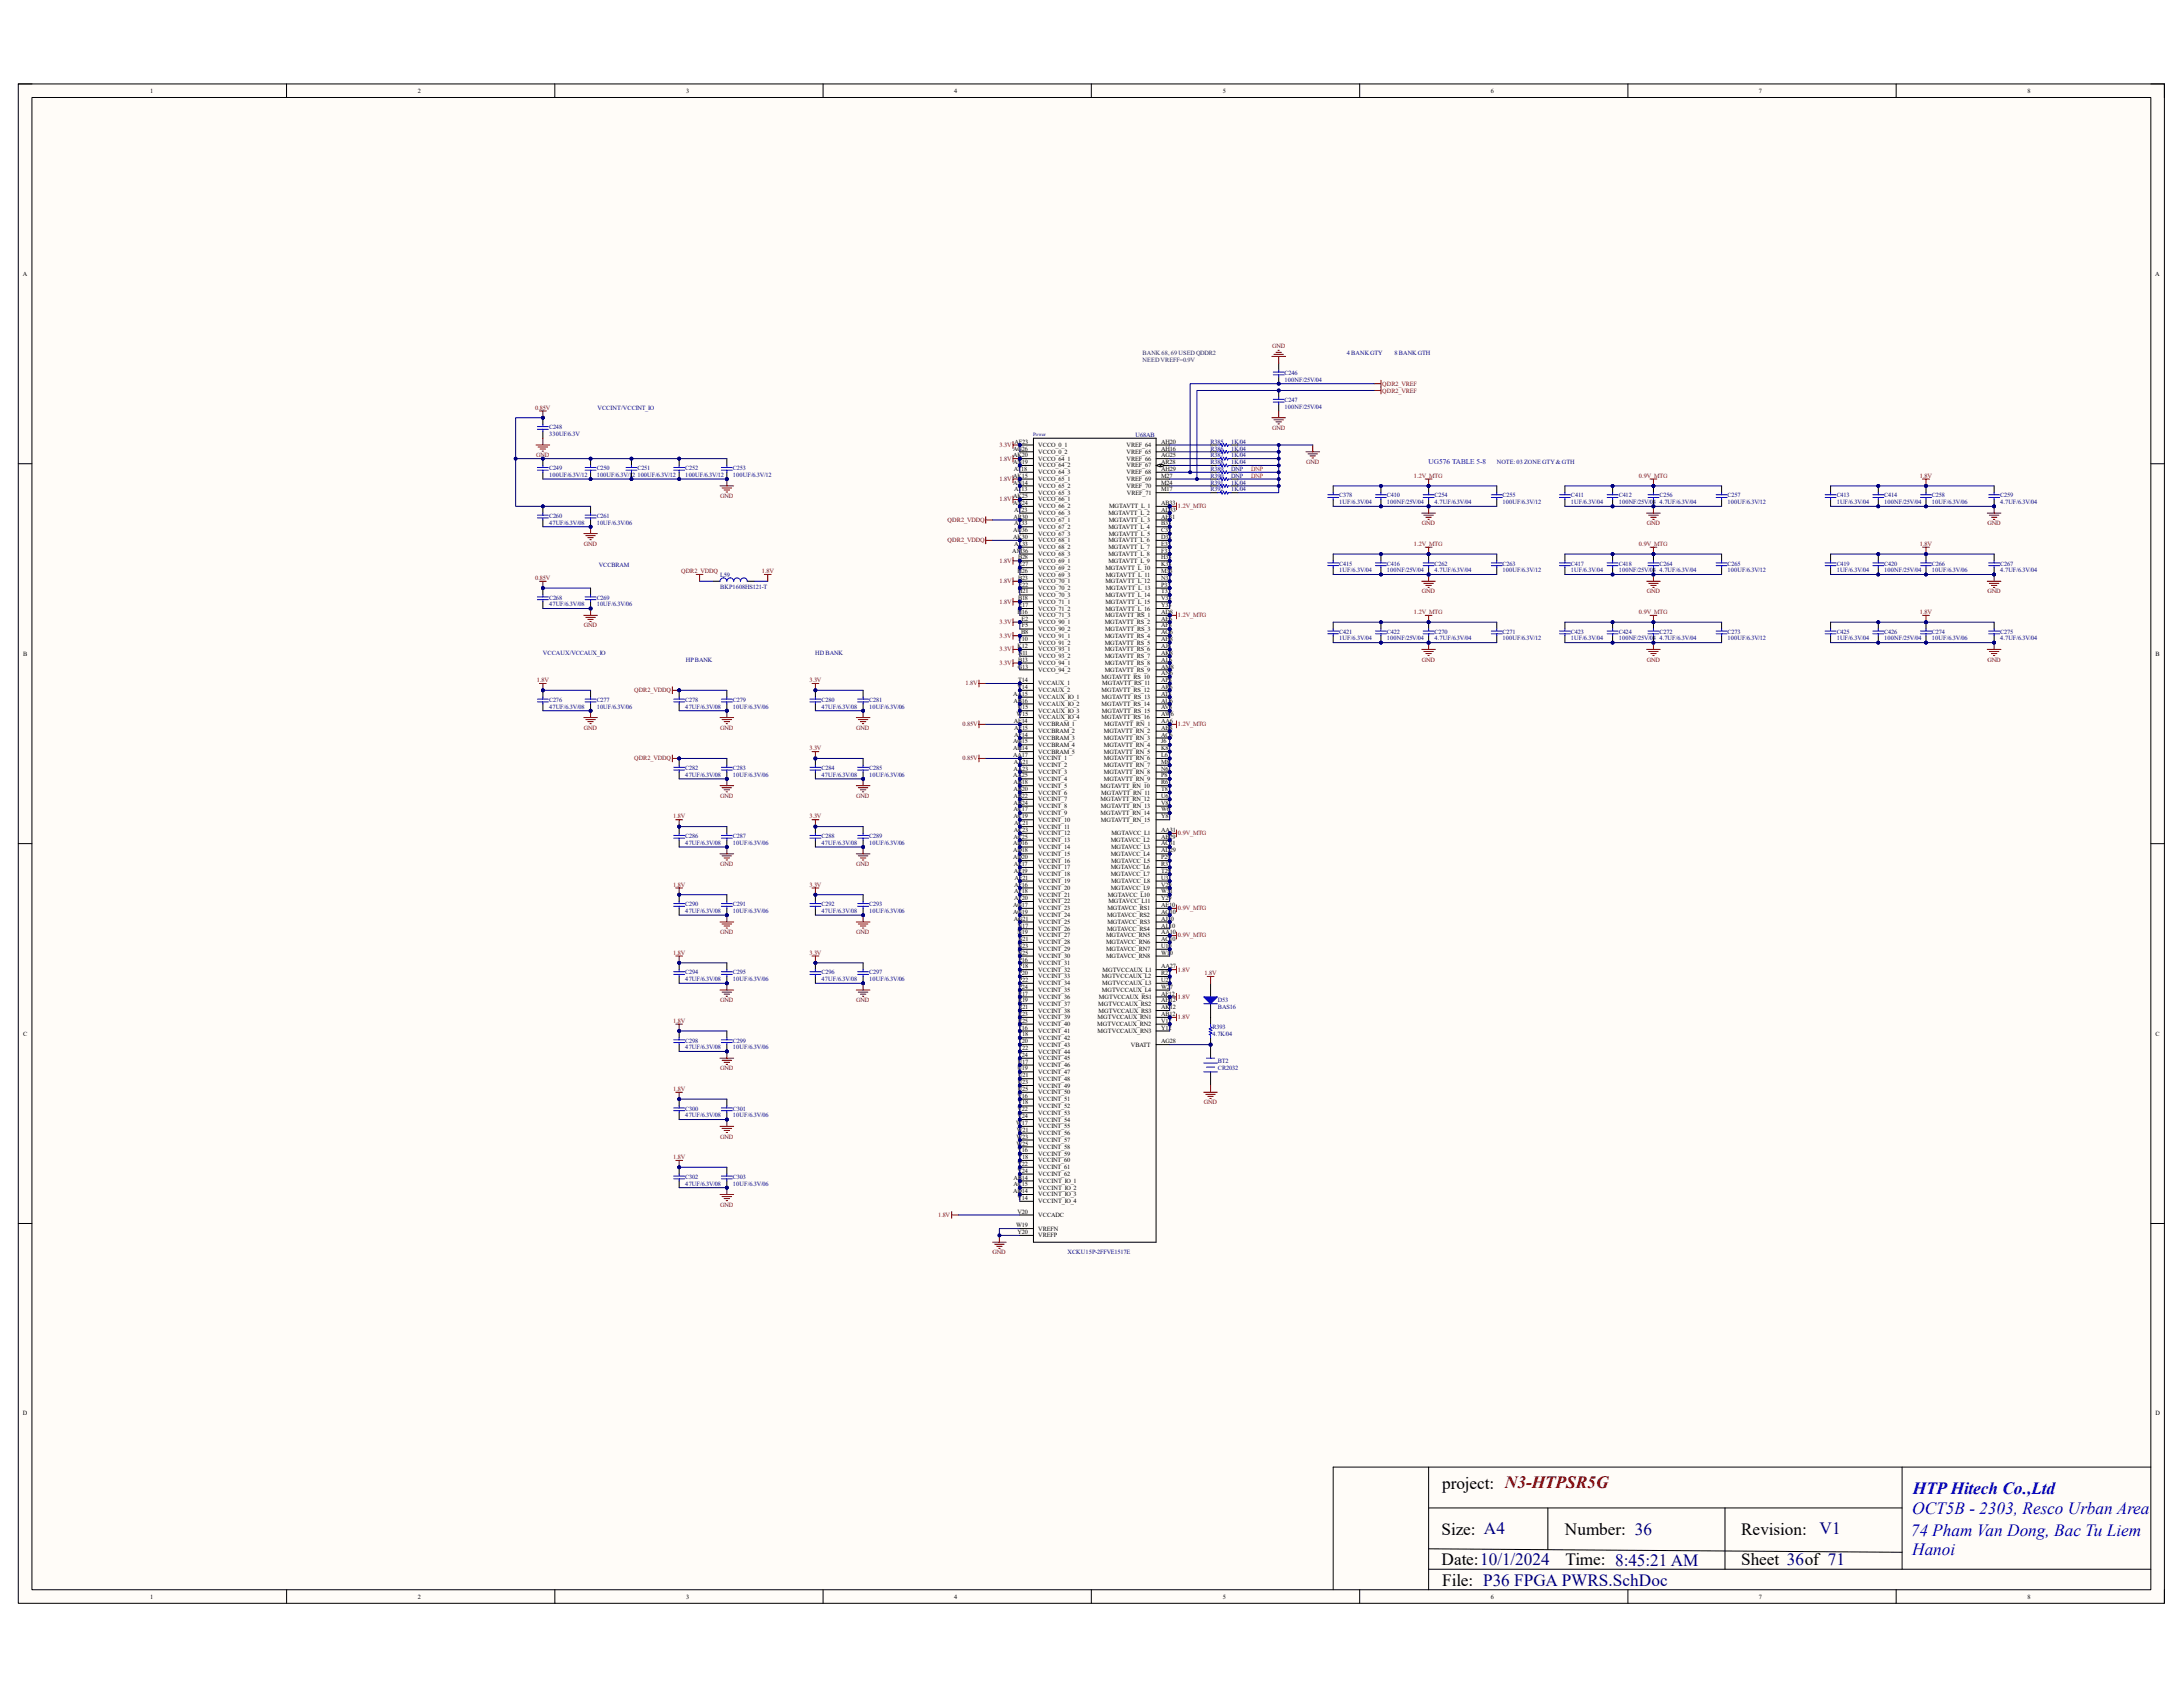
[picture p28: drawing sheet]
<svg xmlns="http://www.w3.org/2000/svg" width="279mm" height="216mm" viewBox="0 0 279 216" stroke-linecap="round" stroke-linejoin="round" font-family="sans-serif">
<defs><g id="words">
<g font-size="2.2">
<text x="184.6" y="190.6">project: N3-HTPSR5G</text>
<text x="184.5" y="196.4">Size: A4</text>
<text x="200.3" y="196.4">Number: 36</text>
<text x="222.8" y="196.4">Revision:</text>
<text x="184.5" y="200.3">Date:10/1/2024</text>
<text x="184.6" y="202.9">File: P36 FPGA PWRS.SchDoc</text>
<text x="200.4" y="200.3">Time: 8:45:21 AM</text>
<text x="222.8" y="200.3">Sheet 36of 71</text>
</g>
<g font-size="2.2" fill="#00f">
<text x="244.8" y="191.2">HTP Hitech Co.,Ltd</text>
<text x="244.6" y="196.5">74 Pham Van Dong, Bac Tu Liem</text>
<text x="244.7" y="193.8">OCT5B - 2303, Resco Urban Area</text>
<text x="244.7" y="199.1">Hanoi</text>
</g>
<text font-size="2.2" fill="#000080" x="232.9" y="196.3">V1</text>
<text font-size=".9" fill="#00f" x="182.8" y="59.4">UG576 TABLE 5-8</text>
<g font-size=".8">
<text x="19.2" y="11.9">1</text>
<text x="53.5" y="11.9">2</text>
<text x="87.8" y="11.9">3</text>
<text x="122.1" y="11.9">4</text>
<text x="156.5" y="11.9">5</text>
<text x="190.8" y="11.9">6</text>
<text x="225.1" y="11.9">7</text>
<text x="259.5" y="11.9">8</text>
<text x="2.9" y="35.3">A</text>
<text x="275.8" y="35.3">A</text>
<text x="129.7" y="59.4">AN19</text>
<text x="129.7" y="58.5">AK20</text>
<text x="129.7" y="57.7">AG26</text>
<text x="129.8" y="56.8">AF23</text>
<text x="132.9" y="59.8">VCCO_64_2</text>
<text x="132.9" y="59">VCCO_64_1</text>
<text x="132.9" y="58.1">VCCO_0_2</text>
<text x="132.9" y="57.2">VCCO_0_1</text>
<text x="144.2" y="59.8">VREF_67</text>
<text x="144.2" y="59">VREF_66</text>
<text x="144.2" y="58.1">VREF_65</text>
<text x="144.2" y="57.2">VREF_64</text>
<text x="148.6" y="59.4">AR28</text>
<text x="148.6" y="58.5">AG25</text>
<text x="148.6" y="57.7">AH16</text>
<text x="148.6" y="56.8">AH20</text>
<text x="129.7" y="64.6">AN24</text>
<text x="129.7" y="63.8">AK25</text>
<text x="129.7" y="62">AN14</text>
<text x="129.7" y="61.1">AK15</text>
<text x="129.8" y="60.2">AT18</text>
<text x="129.8" y="65.5">AT23</text>
<text x="129.8" y="62.9">AT13</text>
<text x="132.9" y="65.9">VCCO_66_3</text>
<text x="132.9" y="65.1">VCCO_66_2</text>
<text x="132.9" y="64.2">VCCO_66_1</text>
<text x="132.9" y="63.3">VCCO_65_3</text>
<text x="132.9" y="62.4">VCCO_65_2</text>
<text x="132.9" y="61.6">VCCO_65_1</text>
<text x="132.9" y="60.7">VCCO_64_3</text>
<text x="141.9" y="65.9">MGTAVTT_L_2</text>
<text x="141.9" y="65.1">MGTAVTT_L_1</text>
<text x="144.2" y="62.4">VREF_70</text>
<text x="144.2" y="61.6">VREF_69</text>
<text x="144.2" y="60.7">VREF_68</text>
<text x="144.2" y="63.3">VREF_71</text>
<text x="148.6" y="65.5">AD33</text>
<text x="148.6" y="64.6">AB33</text>
<text x="148.6" y="62.9">M17</text>
<text x="148.6" y="62">M24</text>
<text x="148.6" y="61.1">M27</text>
<text x="148.6" y="60.2">AH29</text>
<text x="129.5" y="70.7">AM36</text>
<text x="129.7" y="69">AK30</text>
<text x="129.7" y="68.1">AU36</text>
<text x="129.7" y="66.4">AR30</text>
<text x="129.8" y="69.8">AL33</text>
<text x="129.8" y="67.2">AT33</text>
<text x="130.3" y="71.6">B28</text>
<text x="132.9" y="71.2">VCCO_68_3</text>
<text x="132.9" y="70.3">VCCO_68_2</text>
<text x="132.9" y="69.4">VCCO_68_1</text>
<text x="132.9" y="68.5">VCCO_67_3</text>
<text x="132.9" y="67.7">VCCO_67_2</text>
<text x="132.9" y="66.8">VCCO_67_1</text>
<text x="141.9" y="71.2">MGTAVTT_L_8</text>
<text x="141.9" y="70.3">MGTAVTT_L_7</text>
<text x="141.9" y="69.4">MGTAVTT_L_6</text>
<text x="141.9" y="67.7">MGTAVTT_L_4</text>
<text x="141.9" y="68.5">MGTAVTT_L_5</text>
<text x="141.9" y="66.8">MGTAVTT_L_3</text>
<text x="148.6" y="71.6">H33</text>
<text x="148.6" y="70.7">F33</text>
<text x="148.6" y="69.8">E35</text>
<text x="148.6" y="69">D33</text>
<text x="148.6" y="68.1">C35</text>
<text x="148.6" y="67.2">B33</text>
<text x="148.6" y="66.4">AE31</text>
<text x="130.2" y="73.3">H26</text>
<text x="130.3" y="76.8">B18</text>
<text x="130.3" y="75.9">H21</text>
<text x="130.3" y="74.2">B23</text>
<text x="130.3" y="77.7">E17</text>
<text x="130.3" y="75.1">E22</text>
<text x="130.3" y="72.5">E27</text>
<text x="132.9" y="77.3">VCCO_71_1</text>
<text x="132.9" y="76.4">VCCO_70_3</text>
<text x="132.9" y="75.5">VCCO_70_2</text>
<text x="132.9" y="74.6">VCCO_70_1</text>
<text x="132.9" y="73.8">VCCO_69_3</text>
<text x="132.9" y="72.9">VCCO_69_2</text>
<text x="132.9" y="72.1">VCCO_69_1</text>
<text x="141.5" y="77.3">MGTAVTT_L_15</text>
<text x="141.5" y="76.4">MGTAVTT_L_14</text>
<text x="141.5" y="74.6">MGTAVTT_L_12</text>
<text x="141.5" y="72.9">MGTAVTT_L_10</text>
<text x="141.5" y="75.5">MGTAVTT_L_13</text>
<text x="141.5" y="73.8">MGTAVTT_L_11</text>
<text x="141.9" y="72.1">MGTAVTT_L_9</text>
<text x="148.6" y="77.7">Y33</text>
<text x="148.6" y="76.8">V33</text>
<text x="148.6" y="75.9">T33</text>
<text x="148.6" y="75.1">P33</text>
<text x="148.6" y="74.2">N31</text>
<text x="148.6" y="73.3">M33</text>
<text x="148.6" y="72.5">K33</text>
<text x="3" y="83.9">B</text>
<text x="130.2" y="82.9">K12</text>
<text x="130.2" y="78.6">H16</text>
<text x="130.3" y="83.8">N11</text>
<text x="130.3" y="82">F10</text>
<text x="130.7" y="81.2">B8</text>
<text x="130.7" y="79.5">E2</text>
<text x="130.8" y="80.3">F5</text>
<text x="132.9" y="83.4">VCCO_93_1</text>
<text x="132.9" y="82.5">VCCO_91_2</text>
<text x="132.9" y="81.6">VCCO_91_1</text>
<text x="132.9" y="80.8">VCCO_90_2</text>
<text x="132.9" y="79.9">VCCO_90_1</text>
<text x="132.9" y="79">VCCO_71_3</text>
<text x="132.9" y="78.1">VCCO_71_2</text>
<text x="141.4" y="83.4">MGTAVTT_RS_6</text>
<text x="141.4" y="82.5">MGTAVTT_RS_5</text>
<text x="141.4" y="81.6">MGTAVTT_RS_4</text>
<text x="141.4" y="79.9">MGTAVTT_RS_2</text>
<text x="141.4" y="80.8">MGTAVTT_RS_3</text>
<text x="141.4" y="79">MGTAVTT_RS_1</text>
<text x="141.5" y="78.1">MGTAVTT_L_16</text>
<text x="148.6" y="83.8">AK8</text>
<text x="148.6" y="82.9">AJ6</text>
<text x="148.6" y="82">AH8</text>
<text x="148.6" y="81.2">AG6</text>
<text x="148.6" y="80.3">AF8</text>
<text x="148.6" y="79.5">AE6</text>
<text x="148.6" y="78.6">AD8</text>
<text x="275.9" y="83.9">B</text>
<text x="129.7" y="89">AA15</text>
<text x="129.7" y="89.9">AB16</text>
<text x="130.2" y="88.2">V14</text>
<text x="130.3" y="85.6">G13</text>
<text x="130.3" y="87.3">T14</text>
<text x="130.3" y="84.7">B13</text>
<text x="132.9" y="89.5">VCCAUX_IO_1</text>
<text x="132.9" y="88.6">VCCAUX_2</text>
<text x="132.9" y="87.7">VCCAUX_1</text>
<text x="132.9" y="86">VCCO_94_2</text>
<text x="132.9" y="85.1">VCCO_94_1</text>
<text x="132.9" y="84.2">VCCO_93_2</text>
<text x="141" y="88.6">MGTAVTT_RS_12</text>
<text x="141" y="86.9">MGTAVTT_RS_10</text>
<text x="141" y="89.5">MGTAVTT_RS_13</text>
<text x="141.1" y="87.7">MGTAVTT_RS_11</text>
<text x="141.4" y="86">MGTAVTT_RS_9</text>
<text x="141.4" y="85.1">MGTAVTT_RS_8</text>
<text x="141.4" y="84.2">MGTAVTT_RS_7</text>
<text x="148.6" y="89.9">AU6</text>
<text x="148.6" y="89">AT8</text>
<text x="148.6" y="88.2">AR6</text>
<text x="148.6" y="87.3">AP8</text>
<text x="148.6" y="86.4">AN6</text>
<text x="148.6" y="85.6">AM8</text>
<text x="148.6" y="84.7">AL6</text>
<text x="129.7" y="95.1">AG15</text>
<text x="129.8" y="92.5">AE14</text>
<text x="129.8" y="94.3">AF14</text>
<text x="129.8" y="93.4">AE15</text>
<text x="130.1" y="91.7">W15</text>
<text x="130.3" y="90.8">U15</text>
<text x="132.9" y="95.6">VCCBRAM_4</text>
<text x="132.9" y="94.7">VCCBRAM_3</text>
<text x="132.9" y="93.9">VCCBRAM_2</text>
<text x="132.9" y="93">VCCBRAM_1</text>
<text x="132.9" y="92.1">VCCAUX_IO_4</text>
<text x="132.9" y="91.2">VCCAUX_IO_3</text>
<text x="132.9" y="90.3">VCCAUX_IO_2</text>
<text x="141" y="92.1">MGTAVTT_RS_16</text>
<text x="141" y="90.3">MGTAVTT_RS_14</text>
<text x="141" y="91.2">MGTAVTT_RS_15</text>
<text x="141.3" y="95.6">MGTAVTT_RN_4</text>
<text x="141.3" y="94.7">MGTAVTT_RN_3</text>
<text x="141.3" y="93.9">MGTAVTT_RN_2</text>
<text x="141.3" y="93">MGTAVTT_RN_1</text>
<text x="148.6" y="95.1">J6</text>
<text x="148.6" y="94.3">AC6</text>
<text x="148.6" y="93.4">AB8</text>
<text x="148.6" y="92.5">AA6</text>
<text x="148.6" y="91.7">AW6</text>
<text x="148.6" y="90.8">AV8</text>
<text x="129.7" y="99.5">AA25</text>
<text x="129.7" y="96.9">AA17</text>
<text x="129.7" y="96">AH14</text>
<text x="129.7" y="101.3">AB20</text>
<text x="129.7" y="100.4">AB18</text>
<text x="129.7" y="98.6">AA23</text>
<text x="129.8" y="97.7">AA21</text>
<text x="132.9" y="101.7">VCCINT_6</text>
<text x="132.9" y="100.8">VCCINT_5</text>
<text x="132.9" y="99.9">VCCINT_4</text>
<text x="132.9" y="99.1">VCCINT_3</text>
<text x="132.9" y="98.2">VCCINT_2</text>
<text x="132.9" y="97.3">VCCINT_1</text>
<text x="132.9" y="96.4">VCCBRAM_5</text>
<text x="140.8" y="100.8">MGTAVTT_RN_10</text>
<text x="140.9" y="101.7">MGTAVTT_RN_11</text>
<text x="141.3" y="99.9">MGTAVTT_RN_9</text>
<text x="141.3" y="99.1">MGTAVTT_RN_8</text>
<text x="141.3" y="98.2">MGTAVTT_RN_7</text>
<text x="141.3" y="97.3">MGTAVTT_RN_6</text>
<text x="141.3" y="96.4">MGTAVTT_RN_5</text>
<text x="148.6" y="101.3">T8</text>
<text x="148.6" y="100.4">R6</text>
<text x="148.6" y="99.5">P8</text>
<text x="148.6" y="98.6">N6</text>
<text x="148.6" y="97.7">M8</text>
<text x="148.6" y="96.9">L6</text>
<text x="148.6" y="96">K8</text>
<text x="129.7" y="107.4">AC25</text>
<text x="129.7" y="104.7">AC19</text>
<text x="129.7" y="103.8">AC17</text>
<text x="129.7" y="103">AB24</text>
<text x="129.7" y="102.1">AB22</text>
<text x="129.8" y="106.5">AC23</text>
<text x="129.8" y="105.6">AC21</text>
<text x="132.9" y="107.8">VCCINT_13</text>
<text x="132.9" y="106.9">VCCINT_12</text>
<text x="132.9" y="106">VCCINT_11</text>
<text x="132.9" y="105.2">VCCINT_10</text>
<text x="132.9" y="104.3">VCCINT_9</text>
<text x="132.9" y="103.4">VCCINT_8</text>
<text x="132.9" y="102.6">VCCINT_7</text>
<text x="140.8" y="104.3">MGTAVTT_RN_14</text>
<text x="140.8" y="102.6">MGTAVTT_RN_12</text>
<text x="140.9" y="105.2">MGTAVTT_RN_15</text>
<text x="140.9" y="103.4">MGTAVTT_RN_13</text>
<text x="142.2" y="107.8">MGTAVCC_L2</text>
<text x="142.2" y="106.9">MGTAVCC_L1</text>
<text x="148.6" y="107.4">AB29</text>
<text x="148.6" y="106.5">AA31</text>
<text x="148.6" y="104.7">Y8</text>
<text x="148.6" y="103.8">W6</text>
<text x="148.6" y="103">V8</text>
<text x="148.6" y="102.1">U6</text>
<text x="129.7" y="110">AD20</text>
<text x="129.7" y="109.1">AD18</text>
<text x="129.7" y="108.2">AD16</text>
<text x="129.8" y="111.7">AE19</text>
<text x="129.8" y="110.8">AE17</text>
<text x="129.8" y="113.5">AF16</text>
<text x="129.8" y="112.6">AE21</text>
<text x="132.9" y="113.9">VCCINT_20</text>
<text x="132.9" y="113">VCCINT_19</text>
<text x="132.9" y="112.1">VCCINT_18</text>
<text x="132.9" y="111.3">VCCINT_17</text>
<text x="132.9" y="110.4">VCCINT_16</text>
<text x="132.9" y="109.5">VCCINT_15</text>
<text x="132.9" y="108.7">VCCINT_14</text>
<text x="142.2" y="113.9">MGTAVCC_L9</text>
<text x="142.2" y="112.1">MGTAVCC_L7</text>
<text x="142.2" y="111.3">MGTAVCC_L6</text>
<text x="142.2" y="109.5">MGTAVCC_L4</text>
<text x="142.2" y="113">MGTAVCC_L8</text>
<text x="142.2" y="110.4">MGTAVCC_L5</text>
<text x="142.2" y="108.7">MGTAVCC_L3</text>
<text x="148.6" y="113.5">V29</text>
<text x="148.6" y="112.6">U31</text>
<text x="148.6" y="111.7">T29</text>
<text x="148.6" y="110.8">R31</text>
<text x="148.6" y="110">P29</text>
<text x="148.6" y="109.1">AD29</text>
<text x="148.6" y="108.2">AC31</text>
<text x="129.7" y="116.9">AG19</text>
<text x="129.7" y="116.1">AG17</text>
<text x="129.8" y="117.8">AG21</text>
<text x="129.8" y="115.2">AF20</text>
<text x="129.8" y="114.3">AF18</text>
<text x="130.2" y="119.5">N19</text>
<text x="130.3" y="118.7">N17</text>
<text x="132.9" y="120">VCCINT_27</text>
<text x="132.9" y="119.1">VCCINT_26</text>
<text x="132.9" y="118.2">VCCINT_25</text>
<text x="132.9" y="117.4">VCCINT_24</text>
<text x="132.9" y="116.5">VCCINT_23</text>
<text x="132.9" y="115.6">VCCINT_22</text>
<text x="132.9" y="114.8">VCCINT_21</text>
<text x="141.6" y="120">MGTAVCC_RN5</text>
<text x="141.7" y="119.1">MGTAVCC_RS4</text>
<text x="141.7" y="117.4">MGTAVCC_RS2</text>
<text x="141.7" y="118.2">MGTAVCC_RS3</text>
<text x="141.7" y="116.5">MGTAVCC_RS1</text>
<text x="141.8" y="114.8">MGTAVCC_L10</text>
<text x="141.9" y="115.6">MGTAVCC_L11</text>
<text x="148.6" y="119.5">AA10</text>
<text x="148.6" y="118.7">AL10</text>
<text x="148.6" y="117.8">AJ10</text>
<text x="148.6" y="116.9">AG10</text>
<text x="148.6" y="116.1">AE10</text>
<text x="148.6" y="115.2">Y29</text>
<text x="148.6" y="114.3">W31</text>
<text x="130.3" y="122.2">N25</text>
<text x="130.3" y="121.3">N23</text>
<text x="130.3" y="120.4">N21</text>
<text x="130.3" y="124.8">P20</text>
<text x="130.3" y="123.1">P16</text>
<text x="130.4" y="125.6">P22</text>
<text x="130.4" y="123.9">P18</text>
<text x="132.9" y="125.2">VCCINT_33</text>
<text x="132.9" y="124.3">VCCINT_32</text>
<text x="132.9" y="123.5">VCCINT_31</text>
<text x="132.9" y="122.6">VCCINT_30</text>
<text x="132.9" y="121.8">VCCINT_29</text>
<text x="132.9" y="120.9">VCCINT_28</text>
<text x="141" y="125.2">MGTVCCAUX_L2</text>
<text x="141.1" y="124.3">MGTVCCAUX_L1</text>
<text x="141.6" y="122.6">MGTAVCC_RN8</text>
<text x="141.6" y="121.8">MGTAVCC_RN7</text>
<text x="141.6" y="120.9">MGTAVCC_RN6</text>
<text x="148.6" y="125.6">U27</text>
<text x="148.6" y="124.8">R27</text>
<text x="148.6" y="123.9">AA27</text>
<text x="148.6" y="122.2">W10</text>
<text x="148.6" y="121.3">U10</text>
<text x="148.6" y="120.4">AC10</text>
<text x="130.3" y="131.8">T16</text>
<text x="130.3" y="130.9">R25</text>
<text x="130.3" y="130">R23</text>
<text x="130.3" y="128.3">R19</text>
<text x="130.3" y="127.4">R17</text>
<text x="130.3" y="129.2">R21</text>
<text x="130.3" y="126.5">P24</text>
<text x="132.9" y="131.3">VCCINT_40</text>
<text x="132.9" y="130.5">VCCINT_39</text>
<text x="132.9" y="129.6">VCCINT_38</text>
<text x="132.9" y="128.7">VCCINT_37</text>
<text x="132.9" y="127.8">VCCINT_36</text>
<text x="132.9" y="127">VCCINT_35</text>
<text x="132.9" y="126.1">VCCINT_34</text>
<text x="140.4" y="131.3">MGTVCCAUX_RN2</text>
<text x="140.5" y="130.5">MGTVCCAUX_RN1</text>
<text x="140.5" y="128.7">MGTVCCAUX_RS2</text>
<text x="140.6" y="129.6">MGTVCCAUX_RS3</text>
<text x="140.6" y="127.8">MGTVCCAUX_RS1</text>
<text x="141" y="127">MGTVCCAUX_L4</text>
<text x="141.1" y="126.1">MGTVCCAUX_L3</text>
<text x="148.6" y="131.8">Y12</text>
<text x="148.6" y="130.9">V12</text>
<text x="148.6" y="130">AB12</text>
<text x="148.6" y="129.2">AK12</text>
<text x="148.6" y="128.3">AH12</text>
<text x="148.6" y="127.4">AF12</text>
<text x="148.6" y="126.5">W27</text>
<text x="3" y="132.5">C</text>
<text x="130.2" y="137">U19</text>
<text x="130.3" y="136.1">U17</text>
<text x="130.3" y="137.9">U21</text>
<text x="130.3" y="135.3">T24</text>
<text x="130.3" y="133.5">T20</text>
<text x="130.3" y="134.4">T22</text>
<text x="130.3" y="132.6">T18</text>
<text x="132.9" y="137.4">VCCINT_47</text>
<text x="132.9" y="136.6">VCCINT_46</text>
<text x="132.9" y="135.7">VCCINT_45</text>
<text x="132.9" y="134.8">VCCINT_44</text>
<text x="132.9" y="133.9">VCCINT_43</text>
<text x="132.9" y="133.1">VCCINT_42</text>
<text x="132.9" y="132.2">VCCINT_41</text>
<text x="140.5" y="132.2">MGTVCCAUX_RN3</text>
<text x="144.7" y="133.9">VBATT</text>
<text x="148.6" y="133.5">AG28</text>
<text x="275.9" y="132.5">C</text>
<text x="130" y="144">W17</text>
<text x="130.2" y="143.1">V24</text>
<text x="130.2" y="142.2">V22</text>
<text x="130.2" y="140.5">V16</text>
<text x="130.3" y="141.4">V18</text>
<text x="130.3" y="139.6">U25</text>
<text x="130.3" y="138.7">U23</text>
<text x="132.9" y="143.6">VCCINT_54</text>
<text x="132.9" y="142.7">VCCINT_53</text>
<text x="132.9" y="141.8">VCCINT_52</text>
<text x="132.9" y="140.9">VCCINT_51</text>
<text x="132.9" y="140">VCCINT_50</text>
<text x="132.9" y="139.2">VCCINT_49</text>
<text x="132.9" y="138.3">VCCINT_48</text>
<text x="130.1" y="146.6">W25</text>
<text x="130.1" y="145.7">W23</text>
<text x="130.1" y="144.9">W21</text>
<text x="130.2" y="149.2">Y22</text>
<text x="130.2" y="147.4">Y16</text>
<text x="130.3" y="148.3">Y18</text>
<text x="132.9" y="149.6">VCCINT_61</text>
<text x="132.9" y="148.8">VCCINT_60</text>
<text x="132.9" y="147.9">VCCINT_59</text>
<text x="132.9" y="147">VCCINT_58</text>
<text x="132.9" y="146.1">VCCINT_57</text>
<text x="132.9" y="145.3">VCCINT_56</text>
<text x="132.9" y="144.4">VCCINT_55</text>
<text x="129.7" y="152.7">AD14</text>
<text x="129.7" y="151.8">AC15</text>
<text x="129.7" y="151">AB14</text>
<text x="130.2" y="155.3">V20</text>
<text x="130.2" y="153.6">Y14</text>
<text x="130.2" y="150.1">Y24</text>
<text x="132.9" y="155.7">VCCADC</text>
<text x="132.9" y="154">VCCINT_IO_4</text>
<text x="132.9" y="153.1">VCCINT_IO_3</text>
<text x="132.9" y="152.3">VCCINT_IO_2</text>
<text x="132.9" y="151.4">VCCINT_IO_1</text>
<text x="132.9" y="150.5">VCCINT_62</text>
<text x="130" y="157.1">W19</text>
<text x="130.2" y="157.9">Y20</text>
<text x="132.9" y="158.4">VREFP</text>
<text x="132.9" y="157.5">VREFN</text>
<text x="2.9" y="181.1">D</text>
<text x="275.9" y="181.1">D</text>
<text x="19.2" y="204.6">1</text>
<text x="53.5" y="204.6">2</text>
<text x="87.8" y="204.6">3</text>
<text x="122.1" y="204.6">4</text>
<text x="156.5" y="204.6">5</text>
<text x="190.8" y="204.6">6</text>
<text x="225.1" y="204.6">7</text>
<text x="259.5" y="204.6">8</text>
</g>
<g font-size=".8" fill="#073763">
<text x="146.2" y="45.4">BANK 68, 69 USED QDDR2</text>
<text x="146.2" y="46.3">NEED VREFF=0.9V</text>
</g>
<g font-size=".8" fill="#800000">
<text x="162.8" y="44.6">GND</text>
<text x="68.5" y="52.4">0.85V</text>
<text x="176.9" y="49.4">QDR2_VREF</text>
<text x="176.9" y="50.2">QDR2_VREF</text>
<text x="68.6" y="58.5">GND</text>
<text x="127.9" y="57.2">3.3V</text>
<text x="127.9" y="59">1.8V</text>
<text x="162.8" y="55">GND</text>
<text x="167.2" y="59.4">GND</text>
<text x="92.2" y="63.8">GND</text>
<text x="127.9" y="61.6">1.8V</text>
<text x="127.9" y="64.2">1.8V</text>
<text x="150.7" y="65.1">1.2V_MTG</text>
<text x="181" y="61.1">1.2V_MTG</text>
<text x="209.8" y="61.1">0.9V_MTG</text>
<text x="245.7" y="61.1">1.8V</text>
<text x="74.7" y="69.8">GND</text>
<text x="121.3" y="69.4">QDR2_VDDQ</text>
<text x="121.3" y="66.8">QDR2_VDDQ</text>
<text x="181" y="69.8">1.2V_MTG</text>
<text x="182" y="67.2">GND</text>
<text x="209.8" y="69.8">0.9V_MTG</text>
<text x="210.8" y="67.2">GND</text>
<text x="245.7" y="69.8">1.8V</text>
<text x="254.4" y="67.2">GND</text>
<text x="68.5" y="74.2">0.85V</text>
<text x="87.2" y="73.3">QDR2_VDDQ</text>
<text x="97.5" y="73.3">1.8V</text>
<text x="127.9" y="72.1">1.8V</text>
<text x="127.9" y="74.6">1.8V</text>
<text x="127.9" y="77.3">1.8V</text>
<text x="182" y="75.9">GND</text>
<text x="210.8" y="75.9">GND</text>
<text x="254.4" y="75.9">GND</text>
<text x="74.7" y="80.3">GND</text>
<text x="127.9" y="79.9">3.3V</text>
<text x="127.9" y="81.6">3.3V</text>
<text x="127.9" y="83.4">3.3V</text>
<text x="150.7" y="79">1.2V_MTG</text>
<text x="181" y="78.6">1.2V_MTG</text>
<text x="209.8" y="78.6">0.9V_MTG</text>
<text x="245.7" y="78.6">1.8V</text>
<text x="68.7" y="87.3">1.8V</text>
<text x="81.2" y="88.6">QDR2_VDDQ</text>
<text x="103.6" y="87.3">3.3V</text>
<text x="123.6" y="87.7">1.8V</text>
<text x="127.9" y="85.1">3.3V</text>
<text x="182" y="84.7">GND</text>
<text x="210.8" y="84.7">GND</text>
<text x="254.4" y="84.7">GND</text>
<text x="74.7" y="93.4">GND</text>
<text x="92.2" y="93.4">GND</text>
<text x="109.6" y="93.4">GND</text>
<text x="123.2" y="93">0.85V</text>
<text x="150.7" y="93">1.2V_MTG</text>
<text x="81.2" y="97.3">QDR2_VDDQ</text>
<text x="103.6" y="96">3.3V</text>
<text x="123.2" y="97.3">0.85V</text>
<text x="86.1" y="104.7">1.8V</text>
<text x="92.2" y="102.1">GND</text>
<text x="103.6" y="104.7">3.3V</text>
<text x="109.6" y="102.1">GND</text>
<text x="150.7" y="106.9">0.9V_MTG</text>
<text x="86.1" y="113.5">1.8V</text>
<text x="92.2" y="110.8">GND</text>
<text x="103.6" y="113.5">3.3V</text>
<text x="109.6" y="110.8">GND</text>
<text x="92.2" y="119.5">GND</text>
<text x="109.6" y="119.5">GND</text>
<text x="150.7" y="116.5">0.9V_MTG</text>
<text x="150.7" y="120">0.9V_MTG</text>
<text x="86.1" y="122.2">1.8V</text>
<text x="103.6" y="122.2">3.3V</text>
<text x="150.7" y="124.3">1.8V</text>
<text x="154.2" y="124.8">1.8V</text>
<text x="86.1" y="130.9">1.8V</text>
<text x="92.2" y="128.3">GND</text>
<text x="109.6" y="128.3">GND</text>
<text x="150.7" y="127.8">1.8V</text>
<text x="150.7" y="130.5">1.8V</text>
<text x="92.2" y="137">GND</text>
<text x="86.1" y="139.6">1.8V</text>
<text x="154.1" y="141.4">GND</text>
<text x="86.1" y="148.3">1.8V</text>
<text x="92.2" y="145.7">GND</text>
<text x="92.2" y="154.4">GND</text>
<text x="120.1" y="155.7">1.8V</text>
<text x="127" y="160.5">GND</text>
</g>
<g font-size=".8" fill="#000080">
<text x="164.4" y="48">C246</text>
<text x="172.4" y="45.4">4 BANK GTY</text>
<text x="178.5" y="45.4">8 BANK GTH</text>
<text x="76.5" y="52.4">VCCINT/VCCINT_IO</text>
<text x="164.4" y="52.3">100NF/25V/04</text>
<text x="164.4" y="51.4">C247</text>
<text x="164.4" y="48.9">100NF/25V/04</text>
<text x="70.3" y="55.8">330UF/6.3V</text>
<text x="70.3" y="54.9">C248</text>
<text x="145.3" y="55.9">U68AB</text>
<text x="154.9" y="56.8">R385</text>
<text x="154.9" y="57.7">R386</text>
<text x="154.9" y="58.5">R387</text>
<text x="154.9" y="59.4">R388</text>
<text x="157.6" y="56.8">1K/04</text>
<text x="157.6" y="57.7">1K/04</text>
<text x="157.6" y="58.5">1K/04</text>
<text x="157.6" y="59.4">1K/04</text>
<text x="191.6" y="59.4">NOTE: 03 ZONE GTY &amp; GTH</text>
<text x="70.3" y="61">100UF/6.3V/12</text>
<text x="70.3" y="60.2">C249</text>
<text x="76.4" y="61">100UF/6.3V/12</text>
<text x="76.4" y="60.2">C250</text>
<text x="81.6" y="61">100UF/6.3V/12</text>
<text x="81.6" y="60.2">C251</text>
<text x="87.7" y="61">100UF/6.3V/12</text>
<text x="87.7" y="60.2">C252</text>
<text x="93.8" y="61">100UF/6.3V/12</text>
<text x="93.8" y="60.2">C253</text>
<text x="154.9" y="60.2">R389</text>
<text x="154.9" y="61.1">R390</text>
<text x="154.9" y="62">R391</text>
<text x="154.9" y="62.9">R392</text>
<text x="157.6" y="60.2">DNP</text>
<text x="157.6" y="61.1">DNP</text>
<text x="157.6" y="62">1K/04</text>
<text x="157.6" y="62.9">1K/04</text>
<text x="171.4" y="64.5">1UF/6.3V/04</text>
<text x="171.4" y="63.7">C378</text>
<text x="177.5" y="64.5">100NF/25V/04</text>
<text x="177.5" y="63.7">C410</text>
<text x="183.6" y="64.5">4.7UF/6.3V/04</text>
<text x="183.6" y="63.7">C254</text>
<text x="192.3" y="64.5">100UF/6.3V/12</text>
<text x="192.3" y="63.7">C255</text>
<text x="201" y="64.5">1UF/6.3V/04</text>
<text x="201" y="63.7">C411</text>
<text x="207.2" y="64.5">100NF/25V/04</text>
<text x="207.2" y="63.7">C412</text>
<text x="212.4" y="64.5">4.7UF/6.3V/04</text>
<text x="212.4" y="63.7">C256</text>
<text x="221.1" y="64.5">100UF/6.3V/12</text>
<text x="221.1" y="63.7">C257</text>
<text x="235.1" y="64.5">1UF/6.3V/04</text>
<text x="235.1" y="63.7">C413</text>
<text x="241.2" y="64.5">100NF/25V/04</text>
<text x="241.2" y="63.7">C414</text>
<text x="247.3" y="64.5">10UF/6.3V/06</text>
<text x="247.3" y="63.7">C258</text>
<text x="256" y="64.5">4.7UF/6.3V/04</text>
<text x="256" y="63.7">C259</text>
<text x="70.3" y="67.1">47UF/6.3V/08</text>
<text x="70.3" y="66.3">C260</text>
<text x="76.4" y="67.1">10UF/6.3V/06</text>
<text x="76.4" y="66.3">C261</text>
<text x="70.3" y="77.6">47UF/6.3V/08</text>
<text x="70.3" y="76.8">C268</text>
<text x="76.4" y="77.6">10UF/6.3V/06</text>
<text x="76.4" y="76.8">C269</text>
<text x="76.6" y="72.6">VCCBRAM</text>
<text x="92.2" y="73.8">L59</text>
<text x="92.2" y="75.4">BKP1608HS121-T</text>
<text x="171.4" y="73.2">1UF/6.3V/04</text>
<text x="171.4" y="72.4">C415</text>
<text x="177.5" y="73.2">100NF/25V/04</text>
<text x="177.5" y="72.4">C416</text>
<text x="183.6" y="73.2">4.7UF/6.3V/04</text>
<text x="183.6" y="72.4">C262</text>
<text x="192.3" y="73.2">100UF/6.3V/12</text>
<text x="192.3" y="72.4">C263</text>
<text x="201" y="73.2">1UF/6.3V/04</text>
<text x="201" y="72.4">C417</text>
<text x="207.2" y="73.2">100NF/25V/04</text>
<text x="207.2" y="72.4">C418</text>
<text x="212.4" y="73.2">4.7UF/6.3V/04</text>
<text x="212.4" y="72.4">C264</text>
<text x="221.1" y="73.2">100UF/6.3V/12</text>
<text x="221.1" y="72.4">C265</text>
<text x="235.1" y="73.2">1UF/6.3V/04</text>
<text x="235.1" y="72.4">C419</text>
<text x="241.2" y="73.2">100NF/25V/04</text>
<text x="241.2" y="72.4">C420</text>
<text x="247.3" y="73.2">10UF/6.3V/06</text>
<text x="247.3" y="72.4">C266</text>
<text x="256" y="73.2">4.7UF/6.3V/04</text>
<text x="256" y="72.4">C267</text>
<text x="69.5" y="83.8">VCCAUX/VCCAUX_IO</text>
<text x="104.4" y="83.8">HD BANK</text>
<text x="171.4" y="82">1UF/6.3V/04</text>
<text x="171.4" y="81.1">C421</text>
<text x="177.5" y="82">100NF/25V/04</text>
<text x="177.5" y="81.1">C422</text>
<text x="183.6" y="82">4.7UF/6.3V/04</text>
<text x="183.6" y="81.1">C270</text>
<text x="192.3" y="82">100UF/6.3V/12</text>
<text x="192.3" y="81.1">C271</text>
<text x="201" y="82">1UF/6.3V/04</text>
<text x="201" y="81.1">C423</text>
<text x="207.2" y="82">100NF/25V/04</text>
<text x="207.2" y="81.1">C424</text>
<text x="212.4" y="82">4.7UF/6.3V/04</text>
<text x="212.4" y="81.1">C272</text>
<text x="221.1" y="82">100UF/6.3V/12</text>
<text x="221.1" y="81.1">C273</text>
<text x="235.1" y="82">1UF/6.3V/04</text>
<text x="235.1" y="81.1">C425</text>
<text x="241.2" y="82">100NF/25V/04</text>
<text x="241.2" y="81.1">C426</text>
<text x="247.3" y="82">10UF/6.3V/06</text>
<text x="247.3" y="81.1">C274</text>
<text x="256" y="82">4.7UF/6.3V/04</text>
<text x="256" y="81.1">C275</text>
<text x="70.3" y="89.8">C276</text>
<text x="76.4" y="89.8">C277</text>
<text x="87.7" y="89.8">C278</text>
<text x="87.8" y="84.7">HP BANK</text>
<text x="93.8" y="89.8">C279</text>
<text x="105.2" y="89.8">C280</text>
<text x="111.3" y="89.8">C281</text>
<text x="70.3" y="90.7">47UF/6.3V/08</text>
<text x="76.4" y="90.7">10UF/6.3V/06</text>
<text x="87.7" y="90.7">47UF/6.3V/08</text>
<text x="93.8" y="90.7">10UF/6.3V/06</text>
<text x="105.2" y="90.7">47UF/6.3V/08</text>
<text x="111.3" y="90.7">10UF/6.3V/06</text>
<text x="87.7" y="99.4">47UF/6.3V/08</text>
<text x="87.7" y="98.6">C282</text>
<text x="93.8" y="99.4">10UF/6.3V/06</text>
<text x="93.8" y="98.6">C283</text>
<text x="105.2" y="99.4">47UF/6.3V/08</text>
<text x="105.2" y="98.6">C284</text>
<text x="111.3" y="99.4">10UF/6.3V/06</text>
<text x="111.3" y="98.6">C285</text>
<text x="87.7" y="107.3">C286</text>
<text x="93.8" y="107.3">C287</text>
<text x="105.2" y="107.3">C288</text>
<text x="111.3" y="107.3">C289</text>
<text x="87.7" y="108.1">47UF/6.3V/08</text>
<text x="93.8" y="108.1">10UF/6.3V/06</text>
<text x="105.2" y="108.1">47UF/6.3V/08</text>
<text x="111.3" y="108.1">10UF/6.3V/06</text>
<text x="87.7" y="116.8">47UF/6.3V/08</text>
<text x="87.7" y="116">C290</text>
<text x="93.8" y="116.8">10UF/6.3V/06</text>
<text x="93.8" y="116">C291</text>
<text x="105.2" y="116.8">47UF/6.3V/08</text>
<text x="105.2" y="116">C292</text>
<text x="111.3" y="116.8">10UF/6.3V/06</text>
<text x="111.3" y="116">C293</text>
<text x="87.7" y="125.6">47UF/6.3V/08</text>
<text x="87.7" y="124.7">C294</text>
<text x="93.8" y="125.6">10UF/6.3V/06</text>
<text x="93.8" y="124.7">C295</text>
<text x="105.2" y="125.6">47UF/6.3V/08</text>
<text x="105.2" y="124.7">C296</text>
<text x="111.3" y="125.6">10UF/6.3V/06</text>
<text x="111.3" y="124.7">C297</text>
<text x="155.2" y="131.7">R393</text>
<text x="155.9" y="128.2">D53</text>
<text x="155.9" y="129.1">BAS16</text>
<text x="87.7" y="134.3">47UF/6.3V/08</text>
<text x="87.7" y="133.4">C298</text>
<text x="93.8" y="134.3">10UF/6.3V/06</text>
<text x="93.8" y="133.4">C299</text>
<text x="155.2" y="132.5">4.7K/04</text>
<text x="155.9" y="136">BT2</text>
<text x="155.9" y="136.9">CR2032</text>
<text x="87.7" y="143">47UF/6.3V/08</text>
<text x="87.7" y="142.2">C300</text>
<text x="93.8" y="143">10UF/6.3V/06</text>
<text x="93.8" y="142.2">C301</text>
<text x="87.7" y="151.7">47UF/6.3V/08</text>
<text x="87.7" y="150.9">C302</text>
<text x="93.8" y="151.7">10UF/6.3V/06</text>
<text x="93.8" y="150.9">C303</text>
<text x="136.6" y="160.5">XCKU15P-2FFVE1517E</text>
</g>
<g font-size=".8" fill="#f00">
<text x="160.1" y="60.2">DNP</text>
<text x="160.1" y="61.1">DNP</text>
</g>
<text font-size=".6" fill="#000080" x="132.2" y="55.8">Power</text>
</g></defs>
<path d="M2.3 10.7h274.7v194.5h-274.7z" fill-rule="evenodd" fill="#fffcf8"/>
<path d="M2.3 10.7h274.7v194.5h-274.7z" fill="none" stroke="#000" stroke-width=".13"/>
<path d="M4.1 12.5h271.2v191h-271.2z" fill-rule="evenodd" fill="#fffcf8"/>
<g fill="none" stroke="#000" stroke-width=".13">
<path d="M2.3 10.7h1.8M4.1 12.5h271.2v191h-271.2zM36.7 10.7v1.8M71 10.7v1.8M105.3 10.7v1.8M139.7 10.7v1.8M174 10.7v1.8M208.4 10.7v1.8M242.7 10.7v1.8M275.3 10.7h1.7v1.8M2.3 59.3h1.8M275.3 59.4h1.7"/>
<path d="M2.3 108h1.8M275.3 108h1.7M2.3 156.6h1.8M275.3 156.6h1.7M182.8 187.8v15.7M182.8 193h60.6M182.8 198.2l60.6 .5M198.1 193v5.3M220.8 193v7.8M243.4 187.8v13M275.3 187.8h-104.7v15.7M36.7 203.5v1.7"/>
<path d="M71 203.5v1.7M105.3 203.5v1.7M139.7 203.5v1.7M174 203.5v1.7M182.8 200.8h92.5M208.4 203.5v1.7M242.7 203.5v1.7M277 203.5v1.7"/>
</g>
<path d="M121.8 155.1v.8M121.8 155.5h.9M127 159h1.8M127.3 159.2h1.2M127.6 159.5h.7M127.8 159.8h.2M127.9 158.1v.9" fill="none" stroke="#800000" stroke-width=".13"/>
<circle cx="127.9" cy="158.1" r=".17" fill="#000080"/>
<circle cx="127.9" cy="158.1" r=".17" fill="none" stroke="#000080" stroke-width=".13"/>
<path d="M129.7 56.5v.9M129.7 56.9h.8" fill="none" stroke="#800000" stroke-width=".13"/>
<circle cx="130.5" cy="56.9" r=".17" fill="#000080"/>
<circle cx="130.5" cy="56.9" r=".17" fill="none" stroke="#000080" stroke-width=".13"/>
<path d="M129.7 58.3v.8M129.7 58.7h.8" fill="none" stroke="#800000" stroke-width=".13"/>
<circle cx="130.5" cy="58.7" r=".17" fill="#000080"/>
<circle cx="130.5" cy="58.7" r=".17" fill="none" stroke="#000080" stroke-width=".13"/>
<path d="M129.7 60.9v.8M129.7 61.3h.8" fill="none" stroke="#800000" stroke-width=".13"/>
<circle cx="130.5" cy="61.3" r=".17" fill="#000080"/>
<circle cx="130.5" cy="61.3" r=".17" fill="none" stroke="#000080" stroke-width=".13"/>
<path d="M129.7 63.5v.9M129.7 63.9h.8" fill="none" stroke="#800000" stroke-width=".13"/>
<circle cx="130.5" cy="63.9" r=".17" fill="#000080"/>
<circle cx="130.5" cy="63.9" r=".17" fill="none" stroke="#000080" stroke-width=".13"/>
<path d="M129.7 71.3v.9M129.7 71.8h.8" fill="none" stroke="#800000" stroke-width=".13"/>
<circle cx="130.5" cy="71.8" r=".17" fill="#000080"/>
<circle cx="130.5" cy="71.8" r=".17" fill="none" stroke="#000080" stroke-width=".13"/>
<path d="M129.7 74v.8M129.7 74.4h.8" fill="none" stroke="#800000" stroke-width=".13"/>
<circle cx="130.5" cy="74.4" r=".17" fill="#000080"/>
<circle cx="130.5" cy="74.4" r=".17" fill="none" stroke="#000080" stroke-width=".13"/>
<path d="M129.7 76.6v.8M129.7 77h.8" fill="none" stroke="#800000" stroke-width=".13"/>
<circle cx="130.5" cy="77" r=".17" fill="#000080"/>
<circle cx="130.5" cy="77" r=".17" fill="none" stroke="#000080" stroke-width=".13"/>
<path d="M129.7 79.2v.9M129.7 79.6h.8" fill="none" stroke="#800000" stroke-width=".13"/>
<circle cx="130.5" cy="79.6" r=".17" fill="#000080"/>
<circle cx="130.5" cy="79.6" r=".17" fill="none" stroke="#000080" stroke-width=".13"/>
<path d="M129.7 80.9v.9M129.7 81.4h.8" fill="none" stroke="#800000" stroke-width=".13"/>
<circle cx="130.5" cy="81.4" r=".17" fill="#000080"/>
<circle cx="130.5" cy="81.4" r=".17" fill="none" stroke="#000080" stroke-width=".13"/>
<path d="M129.7 82.7v.8M129.7 83.1h.8" fill="none" stroke="#800000" stroke-width=".13"/>
<circle cx="130.5" cy="83.1" r=".17" fill="#000080"/>
<circle cx="130.5" cy="83.1" r=".17" fill="none" stroke="#000080" stroke-width=".13"/>
<path d="M129.7 84.4v.9M129.7 84.9h.8" fill="none" stroke="#800000" stroke-width=".13"/>
<circle cx="130.5" cy="84.9" r=".17" fill="#000080"/>
<circle cx="130.5" cy="84.9" r=".17" fill="none" stroke="#000080" stroke-width=".13"/>
<path d="M167.1 57.8h1.8M167.4 58.1h1.2M167.7 58.3h.7M167.9 58.6h.2M168 56.9v.9M125.3 87v.9M125.3 87.5h.9" fill="none" stroke="#800000" stroke-width=".13"/>
<g fill="none" stroke="#000" stroke-width=".13">
<path d="M154.9 56.9h.9M154.9 57.8h.9M154.9 58.7h.9M154.9 59.6h.9M157.6 56.9h.8M157.6 57.8h.8M157.6 58.7h.8M157.6 59.6h.8M154.9 60.4h.9M154.9 61.3h.9M154.9 62.2h.9M154.9 63.1h.9"/>
<path d="M157.6 60.4h.8M157.6 61.3h.8M157.6 62.2h.8M157.6 63.1h.8"/>
</g>
<path d="M155.8 56.9h.4v-.1l.2 .3 .2-.3 .2 .3 .1-.3 .2 .3 .1-.2h.4M155.8 57.8h.4v-.2l.2 .4 .2-.4 .2 .4 .1-.4 .2 .4 .1-.2h.4M155.8 58.7h.4v-.2l.2 .4 .2-.4 .2 .4 .1-.4 .2 .4 .1-.2h.4M155.8 59.6h.4v-.2l.2 .3 .2-.3 .2 .3 .1-.3 .2 .3 .1-.1h.4M155.8 60.4h.4v-.1l.2 .3 .2-.3 .2 .3 .1-.3 .2 .3 .1-.2h.4M155.8 61.3h.4v-.2l.2 .4 .2-.4 .2 .4 .1-.4 .2 .4 .1-.2h.4M155.8 62.2h.4v-.2l.2 .4 .2-.4 .2 .4 .1-.4 .2 .4 .1-.2h.4M155.8 63.1h.4v-.2l.2 .3 .2-.3 .2 .3 .1-.3 .2 .3 .1-.1h.4" fill="none" stroke="#00f" stroke-width=".13"/>
<circle cx="154.9" cy="133.7" r=".17" fill="#000080"/>
<circle cx="154.9" cy="133.7" r=".17" fill="none" stroke="#000080" stroke-width=".13"/>
<path d="M154.9 133.7v1.7M154.9 137.2v1.7" fill="none" stroke="#000" stroke-width=".13"/>
<circle cx="154.9" cy="133.7" r=".17" fill="#000080"/>
<circle cx="154.9" cy="133.7" r=".17" fill="none" stroke="#000080" stroke-width=".13"/>
<path d="M154.1 136h1.7M154.1 137.2h1.7M154.4 136.6h1.1M154.4 135.4h1.1" fill="none" stroke="#00f" stroke-width=".13"/>
<path d="M154.9 125.8v1.8M154.9 128.5v1.7" fill="none" stroke="#000" stroke-width=".13"/>
<path d="M154.1 127.6h1.7l-.9 .9z" fill="#00f"/>
<path d="M154.1 127.6h1.7l-.9 .9zM154.1 128.5h1.7" fill="none" stroke="#00f" stroke-width=".13"/>
<circle cx="154.9" cy="133.7" r=".17" fill="#000080"/>
<circle cx="154.9" cy="133.7" r=".17" fill="none" stroke="#000080" stroke-width=".13"/>
<path d="M154.9 132.8v.9" fill="none" stroke="#000" stroke-width=".13"/>
<circle cx="154.9" cy="133.7" r=".17" fill="#000080"/>
<circle cx="154.9" cy="133.7" r=".17" fill="none" stroke="#000080" stroke-width=".13"/>
<path d="M154.9 130.2v.9" fill="none" stroke="#000" stroke-width=".13"/>
<path d="M154.9 131.1v.3l.2 .1-.3 .2 .3 .2-.3 .1 .3 .2-.3 .2 .1 .1v.3" fill="none" stroke="#00f" stroke-width=".13"/>
<path d="M154.1 139.8h1.7M154.5 125h.9M154.9 125v.8M154.9 138.9v.9M154.3 140.1h1.2M154.6 140.3h.7M154.9 140.6h.1" fill="none" stroke="#800000" stroke-width=".13"/>
<circle cx="69.5" cy="53.5" r=".17" fill="#000080"/>
<circle cx="69.5" cy="53.5" r=".17" fill="none" stroke="#000080" stroke-width=".13"/>
<path d="M69.5 53.5v.8" fill="none" stroke="#000" stroke-width=".13"/>
<circle cx="69.5" cy="53.5" r=".17" fill="#000080"/>
<circle cx="69.5" cy="53.5" r=".17" fill="none" stroke="#000080" stroke-width=".13"/>
<path d="M69.5 55.2v.9" fill="none" stroke="#000" stroke-width=".13"/>
<path d="M68.8 54.9h1.4M68.8 54.6h1.4M69.5 54.3v.3M69.5 54.9v.3" fill="none" stroke="#00f" stroke-width=".13"/>
<circle cx="69.5" cy="58.7" r=".17" fill="#000080"/>
<circle cx="69.5" cy="58.7" r=".17" fill="none" stroke="#000080" stroke-width=".13"/>
<path d="M69.5 58.7v.9" fill="none" stroke="#000" stroke-width=".13"/>
<circle cx="69.5" cy="58.7" r=".17" fill="#000080"/>
<circle cx="69.5" cy="58.7" r=".17" fill="none" stroke="#000080" stroke-width=".13"/>
<path d="M69.5 60.4v.9" fill="none" stroke="#000" stroke-width=".13"/>
<path d="M68.8 59.8h1.4M69.5 59.6v.2M68.8 60.2h1.4M69.5 60.2v.2" fill="none" stroke="#00f" stroke-width=".13"/>
<circle cx="75.6" cy="58.7" r=".17" fill="#000080"/>
<circle cx="75.6" cy="58.7" r=".17" fill="none" stroke="#000080" stroke-width=".13"/>
<circle cx="75.6" cy="61.3" r=".17" fill="#000080"/>
<circle cx="75.6" cy="61.3" r=".17" fill="none" stroke="#000080" stroke-width=".13"/>
<path d="M75.6 58.7v.9" fill="none" stroke="#000" stroke-width=".13"/>
<circle cx="75.6" cy="58.7" r=".17" fill="#000080"/>
<circle cx="75.6" cy="58.7" r=".17" fill="none" stroke="#000080" stroke-width=".13"/>
<path d="M75.6 60.4v.9" fill="none" stroke="#000" stroke-width=".13"/>
<circle cx="75.6" cy="61.3" r=".17" fill="#000080"/>
<circle cx="75.6" cy="61.3" r=".17" fill="none" stroke="#000080" stroke-width=".13"/>
<path d="M74.9 59.8h1.4M75.6 59.6v.2M74.9 60.2h1.4M75.6 60.2v.2" fill="none" stroke="#00f" stroke-width=".13"/>
<circle cx="80.8" cy="58.7" r=".17" fill="#000080"/>
<circle cx="80.8" cy="58.7" r=".17" fill="none" stroke="#000080" stroke-width=".13"/>
<circle cx="80.8" cy="61.3" r=".17" fill="#000080"/>
<circle cx="80.8" cy="61.3" r=".17" fill="none" stroke="#000080" stroke-width=".13"/>
<path d="M80.8 58.7v.9" fill="none" stroke="#000" stroke-width=".13"/>
<circle cx="80.8" cy="58.7" r=".17" fill="#000080"/>
<circle cx="80.8" cy="58.7" r=".17" fill="none" stroke="#000080" stroke-width=".13"/>
<path d="M80.8 60.4v.9" fill="none" stroke="#000" stroke-width=".13"/>
<circle cx="80.8" cy="61.3" r=".17" fill="#000080"/>
<circle cx="80.8" cy="61.3" r=".17" fill="none" stroke="#000080" stroke-width=".13"/>
<path d="M80.1 59.8h1.4M80.8 59.6v.2M80.1 60.2h1.4M80.8 60.2v.2" fill="none" stroke="#00f" stroke-width=".13"/>
<circle cx="86.9" cy="58.7" r=".17" fill="#000080"/>
<circle cx="86.9" cy="58.7" r=".17" fill="none" stroke="#000080" stroke-width=".13"/>
<circle cx="86.9" cy="61.3" r=".17" fill="#000080"/>
<circle cx="86.9" cy="61.3" r=".17" fill="none" stroke="#000080" stroke-width=".13"/>
<path d="M86.9 58.7v.9" fill="none" stroke="#000" stroke-width=".13"/>
<circle cx="86.9" cy="58.7" r=".17" fill="#000080"/>
<circle cx="86.9" cy="58.7" r=".17" fill="none" stroke="#000080" stroke-width=".13"/>
<path d="M86.9 60.4v.9" fill="none" stroke="#000" stroke-width=".13"/>
<circle cx="86.9" cy="61.3" r=".17" fill="#000080"/>
<circle cx="86.9" cy="61.3" r=".17" fill="none" stroke="#000080" stroke-width=".13"/>
<path d="M86.2 59.8h1.4M86.9 59.6v.2M86.2 60.2h1.4M86.9 60.2v.2" fill="none" stroke="#00f" stroke-width=".13"/>
<circle cx="93" cy="61.3" r=".17" fill="#000080"/>
<circle cx="93" cy="61.3" r=".17" fill="none" stroke="#000080" stroke-width=".13"/>
<path d="M93 58.7v.9M93 60.4v.9" fill="none" stroke="#000" stroke-width=".13"/>
<circle cx="93" cy="61.3" r=".17" fill="#000080"/>
<circle cx="93" cy="61.3" r=".17" fill="none" stroke="#000080" stroke-width=".13"/>
<path d="M92.3 59.8h1.4M93 59.6v.2M92.3 60.2h1.4M93 60.2v.2" fill="none" stroke="#00f" stroke-width=".13"/>
<circle cx="69.5" cy="64.8" r=".17" fill="#000080"/>
<circle cx="69.5" cy="64.8" r=".17" fill="none" stroke="#000080" stroke-width=".13"/>
<path d="M69.5 64.8v.9" fill="none" stroke="#000" stroke-width=".13"/>
<circle cx="69.5" cy="64.8" r=".17" fill="#000080"/>
<circle cx="69.5" cy="64.8" r=".17" fill="none" stroke="#000080" stroke-width=".13"/>
<path d="M69.5 66.5v.9" fill="none" stroke="#000" stroke-width=".13"/>
<path d="M68.8 66.3h1.4M68.8 65.9h1.4M69.5 65.7v.2M69.5 66.3v.2" fill="none" stroke="#00f" stroke-width=".13"/>
<circle cx="75.6" cy="67.4" r=".17" fill="#000080"/>
<circle cx="75.6" cy="67.4" r=".17" fill="none" stroke="#000080" stroke-width=".13"/>
<path d="M75.6 64.8v.9M75.6 66.5v.9" fill="none" stroke="#000" stroke-width=".13"/>
<circle cx="75.6" cy="67.4" r=".17" fill="#000080"/>
<circle cx="75.6" cy="67.4" r=".17" fill="none" stroke="#000080" stroke-width=".13"/>
<path d="M74.9 66.3h1.4M74.9 65.9h1.4M75.6 65.7v.2M75.6 66.3v.2" fill="none" stroke="#00f" stroke-width=".13"/>
<path d="M68.6 56.9h1.8M68.9 57.2h1.2M69.1 57.5h.7M69.4 57.7h.2M69.5 56.1v.8M92.2 62.2h1.7M92.4 62.4h1.2M92.7 62.7h.7M92.9 63h.2M93 61.3v.9" fill="none" stroke="#800000" stroke-width=".13"/>
<circle cx="93" cy="61.3" r=".17" fill="#000080"/>
<circle cx="93" cy="61.3" r=".17" fill="none" stroke="#000080" stroke-width=".13"/>
<path d="M74.7 68.3h1.8M75 68.5h1.2M75.2 68.8h.7M75.5 69.1h.2M75.6 67.4v.9" fill="none" stroke="#800000" stroke-width=".13"/>
<circle cx="75.6" cy="67.4" r=".17" fill="#000080"/>
<circle cx="75.6" cy="67.4" r=".17" fill="none" stroke="#000080" stroke-width=".13"/>
<path d="M69 52.6h.9M69.5 52.6v.9" fill="none" stroke="#800000" stroke-width=".13"/>
<circle cx="69.5" cy="53.5" r=".17" fill="#000080"/>
<circle cx="69.5" cy="53.5" r=".17" fill="none" stroke="#000080" stroke-width=".13"/>
<circle cx="69.5" cy="75.3" r=".17" fill="#000080"/>
<circle cx="69.5" cy="75.3" r=".17" fill="none" stroke="#000080" stroke-width=".13"/>
<path d="M69.5 75.3v.8" fill="none" stroke="#000" stroke-width=".13"/>
<circle cx="69.5" cy="75.3" r=".17" fill="#000080"/>
<circle cx="69.5" cy="75.3" r=".17" fill="none" stroke="#000080" stroke-width=".13"/>
<path d="M69.5 77v.9" fill="none" stroke="#000" stroke-width=".13"/>
<path d="M68.8 76.7h1.4M68.8 76.4h1.4M69.5 76.1v.3M69.5 76.7v.3" fill="none" stroke="#00f" stroke-width=".13"/>
<circle cx="75.6" cy="77.9" r=".17" fill="#000080"/>
<circle cx="75.6" cy="77.9" r=".17" fill="none" stroke="#000080" stroke-width=".13"/>
<path d="M75.6 75.3v.8M75.6 77v.9" fill="none" stroke="#000" stroke-width=".13"/>
<circle cx="75.6" cy="77.9" r=".17" fill="#000080"/>
<circle cx="75.6" cy="77.9" r=".17" fill="none" stroke="#000080" stroke-width=".13"/>
<path d="M74.9 76.7h1.4M74.9 76.4h1.4M75.6 76.1v.3M75.6 76.7v.3" fill="none" stroke="#00f" stroke-width=".13"/>
<path d="M69 74.4h.9M69.5 74.4v.9" fill="none" stroke="#800000" stroke-width=".13"/>
<circle cx="69.5" cy="75.3" r=".17" fill="#000080"/>
<circle cx="69.5" cy="75.3" r=".17" fill="none" stroke="#000080" stroke-width=".13"/>
<path d="M74.7 78.8h1.8M75 79h1.2M75.2 79.3h.7M75.5 79.5h.2M75.6 77.9v.9" fill="none" stroke="#800000" stroke-width=".13"/>
<circle cx="75.6" cy="77.9" r=".17" fill="#000080"/>
<circle cx="75.6" cy="77.9" r=".17" fill="none" stroke="#000080" stroke-width=".13"/>
<path d="M125.3 92.3v.8M125.3 96.6v.9M125.3 97.1h.9M125.3 92.7h.9" fill="none" stroke="#800000" stroke-width=".13"/>
<circle cx="69.5" cy="88.3" r=".17" fill="#000080"/>
<circle cx="69.5" cy="88.3" r=".17" fill="none" stroke="#000080" stroke-width=".13"/>
<path d="M69.5 88.3v.9" fill="none" stroke="#000" stroke-width=".13"/>
<circle cx="69.5" cy="88.3" r=".17" fill="#000080"/>
<circle cx="69.5" cy="88.3" r=".17" fill="none" stroke="#000080" stroke-width=".13"/>
<path d="M69.5 90.1v.9" fill="none" stroke="#000" stroke-width=".13"/>
<path d="M68.8 89.8h1.4M68.8 89.5h1.4M69.5 89.2v.3M69.5 89.8v.3" fill="none" stroke="#00f" stroke-width=".13"/>
<circle cx="75.6" cy="91" r=".17" fill="#000080"/>
<circle cx="75.6" cy="91" r=".17" fill="none" stroke="#000080" stroke-width=".13"/>
<path d="M75.6 88.3v.9M75.6 90.1v.9" fill="none" stroke="#000" stroke-width=".13"/>
<circle cx="75.6" cy="91" r=".17" fill="#000080"/>
<circle cx="75.6" cy="91" r=".17" fill="none" stroke="#000080" stroke-width=".13"/>
<path d="M74.9 89.8h1.4M74.9 89.5h1.4M75.6 89.2v.3M75.6 89.8v.3" fill="none" stroke="#00f" stroke-width=".13"/>
<path d="M69 87.5h.9M69.5 87.5v.8" fill="none" stroke="#800000" stroke-width=".13"/>
<circle cx="69.5" cy="88.3" r=".17" fill="#000080"/>
<circle cx="69.5" cy="88.3" r=".17" fill="none" stroke="#000080" stroke-width=".13"/>
<path d="M74.7 91.8h1.8M75 92.1h1.2M75.2 92.4h.7M75.5 92.6h.2M75.6 91v.8" fill="none" stroke="#800000" stroke-width=".13"/>
<circle cx="75.6" cy="91" r=".17" fill="#000080"/>
<circle cx="75.6" cy="91" r=".17" fill="none" stroke="#000080" stroke-width=".13"/>
<circle cx="86.9" cy="88.3" r=".17" fill="#000080"/>
<circle cx="86.9" cy="88.3" r=".17" fill="none" stroke="#000080" stroke-width=".13"/>
<path d="M86.9 88.3v.9" fill="none" stroke="#000" stroke-width=".13"/>
<circle cx="86.9" cy="88.3" r=".17" fill="#000080"/>
<circle cx="86.9" cy="88.3" r=".17" fill="none" stroke="#000080" stroke-width=".13"/>
<path d="M86.9 90.1v.9" fill="none" stroke="#000" stroke-width=".13"/>
<path d="M86.2 89.8h1.4M86.2 89.5h1.4M86.9 89.2v.3M86.9 89.8v.3" fill="none" stroke="#00f" stroke-width=".13"/>
<circle cx="93" cy="91" r=".17" fill="#000080"/>
<circle cx="93" cy="91" r=".17" fill="none" stroke="#000080" stroke-width=".13"/>
<path d="M93 88.3v.9M93 90.1v.9" fill="none" stroke="#000" stroke-width=".13"/>
<circle cx="93" cy="91" r=".17" fill="#000080"/>
<circle cx="93" cy="91" r=".17" fill="none" stroke="#000080" stroke-width=".13"/>
<path d="M92.3 89.8h1.4M92.3 89.5h1.4M93 89.2v.3M93 89.8v.3" fill="none" stroke="#00f" stroke-width=".13"/>
<path d="M92.2 91.8h1.7M92.4 92.1h1.2M92.7 92.4h.7M92.9 92.6h.2M93 91v.8" fill="none" stroke="#800000" stroke-width=".13"/>
<circle cx="93" cy="91" r=".17" fill="#000080"/>
<circle cx="93" cy="91" r=".17" fill="none" stroke="#000080" stroke-width=".13"/>
<circle cx="86.9" cy="97.1" r=".17" fill="#000080"/>
<circle cx="86.9" cy="97.1" r=".17" fill="none" stroke="#000080" stroke-width=".13"/>
<path d="M86.9 97.1v.8" fill="none" stroke="#000" stroke-width=".13"/>
<circle cx="86.9" cy="97.1" r=".17" fill="#000080"/>
<circle cx="86.9" cy="97.1" r=".17" fill="none" stroke="#000080" stroke-width=".13"/>
<path d="M86.9 98.8v.9" fill="none" stroke="#000" stroke-width=".13"/>
<path d="M86.2 98.5h1.4M86.2 98.2h1.4M86.9 97.9v.3M86.9 98.5v.3" fill="none" stroke="#00f" stroke-width=".13"/>
<circle cx="93" cy="99.7" r=".17" fill="#000080"/>
<circle cx="93" cy="99.7" r=".17" fill="none" stroke="#000080" stroke-width=".13"/>
<path d="M93 97.1v.8M93 98.8v.9" fill="none" stroke="#000" stroke-width=".13"/>
<circle cx="93" cy="99.7" r=".17" fill="#000080"/>
<circle cx="93" cy="99.7" r=".17" fill="none" stroke="#000080" stroke-width=".13"/>
<path d="M92.3 98.5h1.4M92.3 98.2h1.4M93 97.9v.3M93 98.5v.3" fill="none" stroke="#00f" stroke-width=".13"/>
<path d="M93 99.7v.9M92.2 100.6h1.7M92.4 100.8h1.2M92.7 101.1h.7M92.9 101.3h.2" fill="none" stroke="#800000" stroke-width=".13"/>
<circle cx="93" cy="99.7" r=".17" fill="#000080"/>
<circle cx="93" cy="99.7" r=".17" fill="none" stroke="#000080" stroke-width=".13"/>
<circle cx="86.9" cy="105.8" r=".17" fill="#000080"/>
<circle cx="86.9" cy="105.8" r=".17" fill="none" stroke="#000080" stroke-width=".13"/>
<path d="M86.9 105.8v.9" fill="none" stroke="#000" stroke-width=".13"/>
<circle cx="86.9" cy="105.8" r=".17" fill="#000080"/>
<circle cx="86.9" cy="105.8" r=".17" fill="none" stroke="#000080" stroke-width=".13"/>
<path d="M86.9 107.5v.9" fill="none" stroke="#000" stroke-width=".13"/>
<path d="M86.2 107.3h1.4M86.2 106.9h1.4M86.9 106.7v.2M86.9 107.3v.2" fill="none" stroke="#00f" stroke-width=".13"/>
<circle cx="93" cy="108.4" r=".17" fill="#000080"/>
<circle cx="93" cy="108.4" r=".17" fill="none" stroke="#000080" stroke-width=".13"/>
<path d="M93 105.8v.9M93 107.5v.9" fill="none" stroke="#000" stroke-width=".13"/>
<circle cx="93" cy="108.4" r=".17" fill="#000080"/>
<circle cx="93" cy="108.4" r=".17" fill="none" stroke="#000080" stroke-width=".13"/>
<path d="M92.3 107.3h1.4M92.3 106.9h1.4M93 106.7v.2M93 107.3v.2" fill="none" stroke="#00f" stroke-width=".13"/>
<path d="M86.5 104.9h.9M86.9 104.9v.9" fill="none" stroke="#800000" stroke-width=".13"/>
<circle cx="86.9" cy="105.8" r=".17" fill="#000080"/>
<circle cx="86.9" cy="105.8" r=".17" fill="none" stroke="#000080" stroke-width=".13"/>
<path d="M92.2 109.3h1.7M92.4 109.5h1.2M92.7 109.8h.7M92.9 110.1h.2M93 108.4v.9" fill="none" stroke="#800000" stroke-width=".13"/>
<circle cx="93" cy="108.4" r=".17" fill="#000080"/>
<circle cx="93" cy="108.4" r=".17" fill="none" stroke="#000080" stroke-width=".13"/>
<circle cx="86.9" cy="114.5" r=".17" fill="#000080"/>
<circle cx="86.9" cy="114.5" r=".17" fill="none" stroke="#000080" stroke-width=".13"/>
<path d="M86.9 114.5v.9" fill="none" stroke="#000" stroke-width=".13"/>
<circle cx="86.9" cy="114.5" r=".17" fill="#000080"/>
<circle cx="86.9" cy="114.5" r=".17" fill="none" stroke="#000080" stroke-width=".13"/>
<path d="M86.9 116.2v.9" fill="none" stroke="#000" stroke-width=".13"/>
<path d="M86.2 116h1.4M86.2 115.6h1.4M86.9 115.4v.2M86.9 116v.2" fill="none" stroke="#00f" stroke-width=".13"/>
<circle cx="93" cy="117.1" r=".17" fill="#000080"/>
<circle cx="93" cy="117.1" r=".17" fill="none" stroke="#000080" stroke-width=".13"/>
<path d="M93 114.5v.9M93 116.2v.9" fill="none" stroke="#000" stroke-width=".13"/>
<circle cx="93" cy="117.1" r=".17" fill="#000080"/>
<circle cx="93" cy="117.1" r=".17" fill="none" stroke="#000080" stroke-width=".13"/>
<path d="M92.3 116h1.4M92.3 115.6h1.4M93 115.4v.2M93 116v.2" fill="none" stroke="#00f" stroke-width=".13"/>
<path d="M86.5 113.6h.9M86.9 113.6v.9" fill="none" stroke="#800000" stroke-width=".13"/>
<circle cx="86.9" cy="114.5" r=".17" fill="#000080"/>
<circle cx="86.9" cy="114.5" r=".17" fill="none" stroke="#000080" stroke-width=".13"/>
<path d="M92.2 118h1.7M92.4 118.3h1.2M92.7 118.5h.7M92.9 118.8h.2M93 117.1v.9" fill="none" stroke="#800000" stroke-width=".13"/>
<circle cx="93" cy="117.1" r=".17" fill="#000080"/>
<circle cx="93" cy="117.1" r=".17" fill="none" stroke="#000080" stroke-width=".13"/>
<circle cx="86.9" cy="123.2" r=".17" fill="#000080"/>
<circle cx="86.9" cy="123.2" r=".17" fill="none" stroke="#000080" stroke-width=".13"/>
<path d="M86.9 123.2v.9" fill="none" stroke="#000" stroke-width=".13"/>
<circle cx="86.9" cy="123.2" r=".17" fill="#000080"/>
<circle cx="86.9" cy="123.2" r=".17" fill="none" stroke="#000080" stroke-width=".13"/>
<path d="M86.9 125v.8" fill="none" stroke="#000" stroke-width=".13"/>
<path d="M86.2 124.7h1.4M86.2 124.4h1.4M86.9 124.1v.3M86.9 124.7v.3" fill="none" stroke="#00f" stroke-width=".13"/>
<circle cx="93" cy="125.8" r=".17" fill="#000080"/>
<circle cx="93" cy="125.8" r=".17" fill="none" stroke="#000080" stroke-width=".13"/>
<path d="M93 123.2v.9M93 125v.8" fill="none" stroke="#000" stroke-width=".13"/>
<circle cx="93" cy="125.8" r=".17" fill="#000080"/>
<circle cx="93" cy="125.8" r=".17" fill="none" stroke="#000080" stroke-width=".13"/>
<path d="M92.3 124.7h1.4M92.3 124.4h1.4M93 124.1v.3M93 124.7v.3" fill="none" stroke="#00f" stroke-width=".13"/>
<path d="M86.5 122.4h.9M86.9 122.4v.8" fill="none" stroke="#800000" stroke-width=".13"/>
<circle cx="86.9" cy="123.2" r=".17" fill="#000080"/>
<circle cx="86.9" cy="123.2" r=".17" fill="none" stroke="#000080" stroke-width=".13"/>
<path d="M92.2 126.7h1.7M92.4 127h1.2M92.7 127.2h.7M92.9 127.5h.2M93 125.8v.9" fill="none" stroke="#800000" stroke-width=".13"/>
<circle cx="93" cy="125.8" r=".17" fill="#000080"/>
<circle cx="93" cy="125.8" r=".17" fill="none" stroke="#000080" stroke-width=".13"/>
<circle cx="86.9" cy="131.9" r=".17" fill="#000080"/>
<circle cx="86.9" cy="131.9" r=".17" fill="none" stroke="#000080" stroke-width=".13"/>
<path d="M86.9 131.9v.9" fill="none" stroke="#000" stroke-width=".13"/>
<circle cx="86.9" cy="131.9" r=".17" fill="#000080"/>
<circle cx="86.9" cy="131.9" r=".17" fill="none" stroke="#000080" stroke-width=".13"/>
<path d="M86.9 133.7v.9" fill="none" stroke="#000" stroke-width=".13"/>
<path d="M86.2 133.4h1.4M86.2 133.1h1.4M86.9 132.8v.3M86.9 133.4v.3" fill="none" stroke="#00f" stroke-width=".13"/>
<circle cx="93" cy="134.6" r=".17" fill="#000080"/>
<circle cx="93" cy="134.6" r=".17" fill="none" stroke="#000080" stroke-width=".13"/>
<path d="M93 131.9v.9M93 133.7v.9" fill="none" stroke="#000" stroke-width=".13"/>
<circle cx="93" cy="134.6" r=".17" fill="#000080"/>
<circle cx="93" cy="134.6" r=".17" fill="none" stroke="#000080" stroke-width=".13"/>
<path d="M92.3 133.4h1.4M92.3 133.1h1.4M93 132.8v.3M93 133.4v.3" fill="none" stroke="#00f" stroke-width=".13"/>
<path d="M86.5 131.1h.9M86.9 131.1v.8" fill="none" stroke="#800000" stroke-width=".13"/>
<circle cx="86.9" cy="131.9" r=".17" fill="#000080"/>
<circle cx="86.9" cy="131.9" r=".17" fill="none" stroke="#000080" stroke-width=".13"/>
<path d="M92.2 135.4h1.7M92.4 135.7h1.2M92.7 136h.7M92.9 136.2h.2M93 134.6v.8" fill="none" stroke="#800000" stroke-width=".13"/>
<circle cx="93" cy="134.6" r=".17" fill="#000080"/>
<circle cx="93" cy="134.6" r=".17" fill="none" stroke="#000080" stroke-width=".13"/>
<circle cx="86.9" cy="140.7" r=".17" fill="#000080"/>
<circle cx="86.9" cy="140.7" r=".17" fill="none" stroke="#000080" stroke-width=".13"/>
<path d="M86.9 140.7v.8" fill="none" stroke="#000" stroke-width=".13"/>
<circle cx="86.9" cy="140.7" r=".17" fill="#000080"/>
<circle cx="86.9" cy="140.7" r=".17" fill="none" stroke="#000080" stroke-width=".13"/>
<path d="M86.9 142.4v.9" fill="none" stroke="#000" stroke-width=".13"/>
<path d="M86.2 142.1h1.4M86.2 141.8h1.4M86.9 141.5v.3M86.9 142.1v.3" fill="none" stroke="#00f" stroke-width=".13"/>
<circle cx="93" cy="143.3" r=".17" fill="#000080"/>
<circle cx="93" cy="143.3" r=".17" fill="none" stroke="#000080" stroke-width=".13"/>
<path d="M93 140.7v.8M93 142.4v.9" fill="none" stroke="#000" stroke-width=".13"/>
<circle cx="93" cy="143.3" r=".17" fill="#000080"/>
<circle cx="93" cy="143.3" r=".17" fill="none" stroke="#000080" stroke-width=".13"/>
<path d="M92.3 142.1h1.4M92.3 141.8h1.4M93 141.5v.3M93 142.1v.3" fill="none" stroke="#00f" stroke-width=".13"/>
<path d="M86.5 139.8h.9M86.9 139.8v.9" fill="none" stroke="#800000" stroke-width=".13"/>
<circle cx="86.9" cy="140.7" r=".17" fill="#000080"/>
<circle cx="86.9" cy="140.7" r=".17" fill="none" stroke="#000080" stroke-width=".13"/>
<path d="M92.2 144.2h1.7M92.4 144.4h1.2M92.7 144.7h.7M92.9 144.9h.2M93 143.3v.9" fill="none" stroke="#800000" stroke-width=".13"/>
<circle cx="93" cy="143.3" r=".17" fill="#000080"/>
<circle cx="93" cy="143.3" r=".17" fill="none" stroke="#000080" stroke-width=".13"/>
<circle cx="86.9" cy="149.4" r=".17" fill="#000080"/>
<circle cx="86.9" cy="149.4" r=".17" fill="none" stroke="#000080" stroke-width=".13"/>
<path d="M86.9 149.4v.9" fill="none" stroke="#000" stroke-width=".13"/>
<circle cx="86.9" cy="149.4" r=".17" fill="#000080"/>
<circle cx="86.9" cy="149.4" r=".17" fill="none" stroke="#000080" stroke-width=".13"/>
<path d="M86.9 151.1v.9" fill="none" stroke="#000" stroke-width=".13"/>
<path d="M86.2 150.9h1.4M86.2 150.5h1.4M86.9 150.3v.2M86.9 150.9v.2" fill="none" stroke="#00f" stroke-width=".13"/>
<circle cx="93" cy="152" r=".17" fill="#000080"/>
<circle cx="93" cy="152" r=".17" fill="none" stroke="#000080" stroke-width=".13"/>
<path d="M93 149.4v.9M93 151.1v.9" fill="none" stroke="#000" stroke-width=".13"/>
<circle cx="93" cy="152" r=".17" fill="#000080"/>
<circle cx="93" cy="152" r=".17" fill="none" stroke="#000080" stroke-width=".13"/>
<path d="M92.3 150.9h1.4M92.3 150.5h1.4M93 150.3v.2M93 150.9v.2" fill="none" stroke="#00f" stroke-width=".13"/>
<path d="M86.5 148.5h.9M86.9 148.5v.9" fill="none" stroke="#800000" stroke-width=".13"/>
<circle cx="86.9" cy="149.4" r=".17" fill="#000080"/>
<circle cx="86.9" cy="149.4" r=".17" fill="none" stroke="#000080" stroke-width=".13"/>
<path d="M92.2 152.9h1.7M92.4 153.1h1.2M92.7 153.4h.7M92.9 153.7h.2M93 152v.9" fill="none" stroke="#800000" stroke-width=".13"/>
<circle cx="93" cy="152" r=".17" fill="#000080"/>
<circle cx="93" cy="152" r=".17" fill="none" stroke="#000080" stroke-width=".13"/>
<circle cx="104.4" cy="88.3" r=".17" fill="#000080"/>
<circle cx="104.4" cy="88.3" r=".17" fill="none" stroke="#000080" stroke-width=".13"/>
<path d="M104.4 88.3v.9" fill="none" stroke="#000" stroke-width=".13"/>
<circle cx="104.4" cy="88.3" r=".17" fill="#000080"/>
<circle cx="104.4" cy="88.3" r=".17" fill="none" stroke="#000080" stroke-width=".13"/>
<path d="M104.4 90.1v.9" fill="none" stroke="#000" stroke-width=".13"/>
<path d="M103.7 89.8h1.4M103.7 89.5h1.4M104.4 89.2v.3M104.4 89.8v.3" fill="none" stroke="#00f" stroke-width=".13"/>
<circle cx="110.5" cy="91" r=".17" fill="#000080"/>
<circle cx="110.5" cy="91" r=".17" fill="none" stroke="#000080" stroke-width=".13"/>
<path d="M110.5 88.3v.9M110.5 90.1v.9" fill="none" stroke="#000" stroke-width=".13"/>
<circle cx="110.5" cy="91" r=".17" fill="#000080"/>
<circle cx="110.5" cy="91" r=".17" fill="none" stroke="#000080" stroke-width=".13"/>
<path d="M109.8 89.8h1.4M109.8 89.5h1.4M110.5 89.2v.3M110.5 89.8v.3" fill="none" stroke="#00f" stroke-width=".13"/>
<path d="M103.9 87.5h.9M104.4 87.5v.8" fill="none" stroke="#800000" stroke-width=".13"/>
<circle cx="104.4" cy="88.3" r=".17" fill="#000080"/>
<circle cx="104.4" cy="88.3" r=".17" fill="none" stroke="#000080" stroke-width=".13"/>
<path d="M109.6 91.8h1.7M109.9 92.1h1.2M110.1 92.4h.7M110.4 92.6h.2M110.5 91v.8" fill="none" stroke="#800000" stroke-width=".13"/>
<circle cx="110.5" cy="91" r=".17" fill="#000080"/>
<circle cx="110.5" cy="91" r=".17" fill="none" stroke="#000080" stroke-width=".13"/>
<circle cx="104.4" cy="97.1" r=".17" fill="#000080"/>
<circle cx="104.4" cy="97.1" r=".17" fill="none" stroke="#000080" stroke-width=".13"/>
<path d="M104.4 97.1v.8" fill="none" stroke="#000" stroke-width=".13"/>
<circle cx="104.4" cy="97.1" r=".17" fill="#000080"/>
<circle cx="104.4" cy="97.1" r=".17" fill="none" stroke="#000080" stroke-width=".13"/>
<path d="M104.4 98.8v.9" fill="none" stroke="#000" stroke-width=".13"/>
<path d="M103.7 98.5h1.4M103.7 98.2h1.4M104.4 97.9v.3M104.4 98.5v.3" fill="none" stroke="#00f" stroke-width=".13"/>
<circle cx="110.5" cy="99.7" r=".17" fill="#000080"/>
<circle cx="110.5" cy="99.7" r=".17" fill="none" stroke="#000080" stroke-width=".13"/>
<path d="M110.5 97.1v.8M110.5 98.8v.9" fill="none" stroke="#000" stroke-width=".13"/>
<circle cx="110.5" cy="99.7" r=".17" fill="#000080"/>
<circle cx="110.5" cy="99.7" r=".17" fill="none" stroke="#000080" stroke-width=".13"/>
<path d="M109.8 98.5h1.4M109.8 98.2h1.4M110.5 97.9v.3M110.5 98.5v.3" fill="none" stroke="#00f" stroke-width=".13"/>
<path d="M103.9 96.2h.9M104.4 96.2v.9" fill="none" stroke="#800000" stroke-width=".13"/>
<circle cx="104.4" cy="97.1" r=".17" fill="#000080"/>
<circle cx="104.4" cy="97.1" r=".17" fill="none" stroke="#000080" stroke-width=".13"/>
<path d="M110.5 99.7v.9M109.6 100.6h1.7M109.9 100.8h1.2M110.1 101.1h.7M110.4 101.3h.2" fill="none" stroke="#800000" stroke-width=".13"/>
<circle cx="110.5" cy="99.7" r=".17" fill="#000080"/>
<circle cx="110.5" cy="99.7" r=".17" fill="none" stroke="#000080" stroke-width=".13"/>
<circle cx="104.4" cy="105.8" r=".17" fill="#000080"/>
<circle cx="104.4" cy="105.8" r=".17" fill="none" stroke="#000080" stroke-width=".13"/>
<path d="M104.4 105.8v.9" fill="none" stroke="#000" stroke-width=".13"/>
<circle cx="104.4" cy="105.8" r=".17" fill="#000080"/>
<circle cx="104.4" cy="105.8" r=".17" fill="none" stroke="#000080" stroke-width=".13"/>
<path d="M104.4 107.5v.9" fill="none" stroke="#000" stroke-width=".13"/>
<path d="M103.7 107.3h1.4M103.7 106.9h1.4M104.4 106.7v.2M104.4 107.3v.2" fill="none" stroke="#00f" stroke-width=".13"/>
<circle cx="110.5" cy="108.4" r=".17" fill="#000080"/>
<circle cx="110.5" cy="108.4" r=".17" fill="none" stroke="#000080" stroke-width=".13"/>
<path d="M110.5 105.8v.9M110.5 107.5v.9" fill="none" stroke="#000" stroke-width=".13"/>
<circle cx="110.5" cy="108.4" r=".17" fill="#000080"/>
<circle cx="110.5" cy="108.4" r=".17" fill="none" stroke="#000080" stroke-width=".13"/>
<path d="M109.8 107.3h1.4M109.8 106.9h1.4M110.5 106.7v.2M110.5 107.3v.2" fill="none" stroke="#00f" stroke-width=".13"/>
<path d="M103.9 104.9h.9M104.4 104.9v.9" fill="none" stroke="#800000" stroke-width=".13"/>
<circle cx="104.4" cy="105.8" r=".17" fill="#000080"/>
<circle cx="104.4" cy="105.8" r=".17" fill="none" stroke="#000080" stroke-width=".13"/>
<path d="M109.6 109.3h1.7M109.9 109.5h1.2M110.1 109.8h.7M110.4 110.1h.2M110.5 108.4v.9" fill="none" stroke="#800000" stroke-width=".13"/>
<circle cx="110.5" cy="108.4" r=".17" fill="#000080"/>
<circle cx="110.5" cy="108.4" r=".17" fill="none" stroke="#000080" stroke-width=".13"/>
<circle cx="104.4" cy="114.5" r=".17" fill="#000080"/>
<circle cx="104.4" cy="114.5" r=".17" fill="none" stroke="#000080" stroke-width=".13"/>
<path d="M104.4 114.5v.9" fill="none" stroke="#000" stroke-width=".13"/>
<circle cx="104.4" cy="114.5" r=".17" fill="#000080"/>
<circle cx="104.4" cy="114.5" r=".17" fill="none" stroke="#000080" stroke-width=".13"/>
<path d="M104.4 116.2v.9" fill="none" stroke="#000" stroke-width=".13"/>
<path d="M103.7 116h1.4M103.7 115.6h1.4M104.4 115.4v.2M104.4 116v.2" fill="none" stroke="#00f" stroke-width=".13"/>
<circle cx="110.5" cy="117.1" r=".17" fill="#000080"/>
<circle cx="110.5" cy="117.1" r=".17" fill="none" stroke="#000080" stroke-width=".13"/>
<path d="M110.5 114.5v.9M110.5 116.2v.9" fill="none" stroke="#000" stroke-width=".13"/>
<circle cx="110.5" cy="117.1" r=".17" fill="#000080"/>
<circle cx="110.5" cy="117.1" r=".17" fill="none" stroke="#000080" stroke-width=".13"/>
<path d="M109.8 116h1.4M109.8 115.6h1.4M110.5 115.4v.2M110.5 116v.2" fill="none" stroke="#00f" stroke-width=".13"/>
<path d="M103.9 113.6h.9M104.4 113.6v.9" fill="none" stroke="#800000" stroke-width=".13"/>
<circle cx="104.4" cy="114.5" r=".17" fill="#000080"/>
<circle cx="104.4" cy="114.5" r=".17" fill="none" stroke="#000080" stroke-width=".13"/>
<path d="M109.6 118h1.7M109.9 118.3h1.2M110.1 118.5h.7M110.4 118.8h.2M110.5 117.1v.9" fill="none" stroke="#800000" stroke-width=".13"/>
<circle cx="110.5" cy="117.1" r=".17" fill="#000080"/>
<circle cx="110.5" cy="117.1" r=".17" fill="none" stroke="#000080" stroke-width=".13"/>
<circle cx="104.4" cy="123.2" r=".17" fill="#000080"/>
<circle cx="104.4" cy="123.2" r=".17" fill="none" stroke="#000080" stroke-width=".13"/>
<path d="M104.4 123.2v.9" fill="none" stroke="#000" stroke-width=".13"/>
<circle cx="104.4" cy="123.2" r=".17" fill="#000080"/>
<circle cx="104.4" cy="123.2" r=".17" fill="none" stroke="#000080" stroke-width=".13"/>
<path d="M104.4 125v.8" fill="none" stroke="#000" stroke-width=".13"/>
<path d="M103.7 124.7h1.4M103.7 124.4h1.4M104.4 124.1v.3M104.4 124.7v.3" fill="none" stroke="#00f" stroke-width=".13"/>
<circle cx="110.5" cy="125.8" r=".17" fill="#000080"/>
<circle cx="110.5" cy="125.8" r=".17" fill="none" stroke="#000080" stroke-width=".13"/>
<path d="M110.5 123.2v.9M110.5 125v.8" fill="none" stroke="#000" stroke-width=".13"/>
<circle cx="110.5" cy="125.8" r=".17" fill="#000080"/>
<circle cx="110.5" cy="125.8" r=".17" fill="none" stroke="#000080" stroke-width=".13"/>
<path d="M109.8 124.7h1.4M109.8 124.4h1.4M110.5 124.1v.3M110.5 124.7v.3" fill="none" stroke="#00f" stroke-width=".13"/>
<path d="M103.9 122.4h.9M104.4 122.4v.8" fill="none" stroke="#800000" stroke-width=".13"/>
<circle cx="104.4" cy="123.2" r=".17" fill="#000080"/>
<circle cx="104.4" cy="123.2" r=".17" fill="none" stroke="#000080" stroke-width=".13"/>
<path d="M109.6 126.7h1.7M109.9 127h1.2M110.1 127.2h.7M110.4 127.5h.2M110.5 125.8v.9" fill="none" stroke="#800000" stroke-width=".13"/>
<circle cx="110.5" cy="125.8" r=".17" fill="#000080"/>
<circle cx="110.5" cy="125.8" r=".17" fill="none" stroke="#000080" stroke-width=".13"/>
<circle cx="182.8" cy="62.2" r=".17" fill="#000080"/>
<circle cx="182.8" cy="62.2" r=".17" fill="none" stroke="#000080" stroke-width=".13"/>
<circle cx="182.8" cy="64.8" r=".17" fill="#000080"/>
<circle cx="182.8" cy="64.8" r=".17" fill="none" stroke="#000080" stroke-width=".13"/>
<path d="M182.8 62.2v.9" fill="none" stroke="#000" stroke-width=".13"/>
<circle cx="182.8" cy="62.2" r=".17" fill="#000080"/>
<circle cx="182.8" cy="62.2" r=".17" fill="none" stroke="#000080" stroke-width=".13"/>
<path d="M182.8 63.9v.9" fill="none" stroke="#000" stroke-width=".13"/>
<circle cx="182.8" cy="64.8" r=".17" fill="#000080"/>
<circle cx="182.8" cy="64.8" r=".17" fill="none" stroke="#000080" stroke-width=".13"/>
<path d="M182.1 63.7h1.4M182.1 63.3h1.4M182.8 63.1v.2M182.8 63.7v.2" fill="none" stroke="#00f" stroke-width=".13"/>
<path d="M182.4 61.3h.9M182.8 61.3v.9" fill="none" stroke="#800000" stroke-width=".13"/>
<circle cx="182.8" cy="62.2" r=".17" fill="#000080"/>
<circle cx="182.8" cy="62.2" r=".17" fill="none" stroke="#000080" stroke-width=".13"/>
<path d="M149.7 64.8h.9M150.6 64.4v.8" fill="none" stroke="#800000" stroke-width=".13"/>
<circle cx="149.7" cy="64.8" r=".17" fill="#000080"/>
<circle cx="149.7" cy="64.8" r=".17" fill="none" stroke="#000080" stroke-width=".13"/>
<path d="M149.7 78.8h.9M150.6 78.3v.9" fill="none" stroke="#800000" stroke-width=".13"/>
<circle cx="149.7" cy="78.8" r=".17" fill="#000080"/>
<circle cx="149.7" cy="78.8" r=".17" fill="none" stroke="#000080" stroke-width=".13"/>
<path d="M149.7 92.7h.9M150.6 92.3v.8" fill="none" stroke="#800000" stroke-width=".13"/>
<circle cx="149.7" cy="92.7" r=".17" fill="#000080"/>
<circle cx="149.7" cy="92.7" r=".17" fill="none" stroke="#000080" stroke-width=".13"/>
<path d="M149.7 106.7h.9M150.6 106.2v.9" fill="none" stroke="#800000" stroke-width=".13"/>
<circle cx="149.7" cy="106.7" r=".17" fill="#000080"/>
<circle cx="149.7" cy="106.7" r=".17" fill="none" stroke="#000080" stroke-width=".13"/>
<path d="M149.7 116.2h.9M150.6 115.8v.9" fill="none" stroke="#800000" stroke-width=".13"/>
<circle cx="149.7" cy="116.2" r=".17" fill="#000080"/>
<circle cx="149.7" cy="116.2" r=".17" fill="none" stroke="#000080" stroke-width=".13"/>
<path d="M149.7 119.7h.9M150.6 119.3v.9" fill="none" stroke="#800000" stroke-width=".13"/>
<circle cx="149.7" cy="119.7" r=".17" fill="#000080"/>
<circle cx="149.7" cy="119.7" r=".17" fill="none" stroke="#000080" stroke-width=".13"/>
<path d="M149.7 124.1h.9M150.6 123.7v.8" fill="none" stroke="#800000" stroke-width=".13"/>
<circle cx="149.7" cy="124.1" r=".17" fill="#000080"/>
<circle cx="149.7" cy="124.1" r=".17" fill="none" stroke="#000080" stroke-width=".13"/>
<path d="M149.7 127.6h.9M150.6 127.1v.9" fill="none" stroke="#800000" stroke-width=".13"/>
<circle cx="149.7" cy="127.6" r=".17" fill="#000080"/>
<circle cx="149.7" cy="127.6" r=".17" fill="none" stroke="#000080" stroke-width=".13"/>
<path d="M149.7 130.2h.9M150.6 129.8v.8" fill="none" stroke="#800000" stroke-width=".13"/>
<circle cx="149.7" cy="130.2" r=".17" fill="#000080"/>
<circle cx="149.7" cy="130.2" r=".17" fill="none" stroke="#000080" stroke-width=".13"/>
<path d="M182 65.7h1.7M182.2 65.9h1.3M182.5 66.2h.7M182.8 66.5h.1M182.8 64.8v.9" fill="none" stroke="#800000" stroke-width=".13"/>
<circle cx="182.8" cy="64.8" r=".17" fill="#000080"/>
<circle cx="182.8" cy="64.8" r=".17" fill="none" stroke="#000080" stroke-width=".13"/>
<path d="M191.6 62.2v.9M191.6 63.9v.9" fill="none" stroke="#000" stroke-width=".13"/>
<path d="M190.9 63.7h1.4M190.9 63.3h1.4M191.6 63.1v.2M191.6 63.7v.2" fill="none" stroke="#00f" stroke-width=".13"/>
<circle cx="211.6" cy="62.2" r=".17" fill="#000080"/>
<circle cx="211.6" cy="62.2" r=".17" fill="none" stroke="#000080" stroke-width=".13"/>
<circle cx="211.6" cy="64.8" r=".17" fill="#000080"/>
<circle cx="211.6" cy="64.8" r=".17" fill="none" stroke="#000080" stroke-width=".13"/>
<path d="M211.6 62.2v.9" fill="none" stroke="#000" stroke-width=".13"/>
<circle cx="211.6" cy="62.2" r=".17" fill="#000080"/>
<circle cx="211.6" cy="62.2" r=".17" fill="none" stroke="#000080" stroke-width=".13"/>
<path d="M211.6 63.9v.9" fill="none" stroke="#000" stroke-width=".13"/>
<circle cx="211.6" cy="64.8" r=".17" fill="#000080"/>
<circle cx="211.6" cy="64.8" r=".17" fill="none" stroke="#000080" stroke-width=".13"/>
<path d="M210.9 63.7h1.4M210.9 63.3h1.4M211.6 63.1v.2M211.6 63.7v.2" fill="none" stroke="#00f" stroke-width=".13"/>
<path d="M210.7 65.7h1.8M211 65.9h1.2M211.3 66.2h.7M211.5 66.5h.2M211.6 64.8v.9" fill="none" stroke="#800000" stroke-width=".13"/>
<circle cx="211.6" cy="64.8" r=".17" fill="#000080"/>
<circle cx="211.6" cy="64.8" r=".17" fill="none" stroke="#000080" stroke-width=".13"/>
<path d="M220.3 62.2v.9M220.3 63.9v.9" fill="none" stroke="#000" stroke-width=".13"/>
<path d="M219.6 63.7h1.4M219.6 63.3h1.4M220.3 63.1v.2M220.3 63.7v.2" fill="none" stroke="#00f" stroke-width=".13"/>
<path d="M211.2 61.3h.9M211.6 61.3v.9" fill="none" stroke="#800000" stroke-width=".13"/>
<circle cx="211.6" cy="62.2" r=".17" fill="#000080"/>
<circle cx="211.6" cy="62.2" r=".17" fill="none" stroke="#000080" stroke-width=".13"/>
<circle cx="246.5" cy="62.2" r=".17" fill="#000080"/>
<circle cx="246.5" cy="62.2" r=".17" fill="none" stroke="#000080" stroke-width=".13"/>
<circle cx="246.5" cy="64.8" r=".17" fill="#000080"/>
<circle cx="246.5" cy="64.8" r=".17" fill="none" stroke="#000080" stroke-width=".13"/>
<path d="M246.5 62.2v.9" fill="none" stroke="#000" stroke-width=".13"/>
<circle cx="246.5" cy="62.2" r=".17" fill="#000080"/>
<circle cx="246.5" cy="62.2" r=".17" fill="none" stroke="#000080" stroke-width=".13"/>
<path d="M246.5 63.9v.9" fill="none" stroke="#000" stroke-width=".13"/>
<circle cx="246.5" cy="64.8" r=".17" fill="#000080"/>
<circle cx="246.5" cy="64.8" r=".17" fill="none" stroke="#000080" stroke-width=".13"/>
<path d="M245.8 63.7h1.4M245.8 63.3h1.4M246.5 63.1v.2M246.5 63.7v.2" fill="none" stroke="#00f" stroke-width=".13"/>
<circle cx="255.2" cy="64.8" r=".17" fill="#000080"/>
<circle cx="255.2" cy="64.8" r=".17" fill="none" stroke="#000080" stroke-width=".13"/>
<path d="M255.2 62.2v.9M255.2 63.9v.9" fill="none" stroke="#000" stroke-width=".13"/>
<circle cx="255.2" cy="64.8" r=".17" fill="#000080"/>
<circle cx="255.2" cy="64.8" r=".17" fill="none" stroke="#000080" stroke-width=".13"/>
<path d="M254.5 63.7h1.4M254.5 63.3h1.4M255.2 63.1v.2M255.2 63.7v.2" fill="none" stroke="#00f" stroke-width=".13"/>
<path d="M254.3 65.7h1.8M254.6 65.9h1.2M254.9 66.2h.7M255.1 66.5h.2M255.2 64.8v.9" fill="none" stroke="#800000" stroke-width=".13"/>
<circle cx="255.2" cy="64.8" r=".17" fill="#000080"/>
<circle cx="255.2" cy="64.8" r=".17" fill="none" stroke="#000080" stroke-width=".13"/>
<path d="M246.1 61.3h.8M246.5 61.3v.9" fill="none" stroke="#800000" stroke-width=".13"/>
<circle cx="246.5" cy="62.2" r=".17" fill="#000080"/>
<circle cx="246.5" cy="62.2" r=".17" fill="none" stroke="#000080" stroke-width=".13"/>
<path d="M175.9 49.1h.8M175.9 50h.8M176.7 48.7v1.7" fill="none" stroke="#800000" stroke-width=".13"/>
<circle cx="163.7" cy="50" r=".17" fill="#000080"/>
<circle cx="163.7" cy="50" r=".17" fill="none" stroke="#000080" stroke-width=".13"/>
<path d="M163.7 50v.8" fill="none" stroke="#000" stroke-width=".13"/>
<circle cx="163.7" cy="50" r=".17" fill="#000080"/>
<circle cx="163.7" cy="50" r=".17" fill="none" stroke="#000080" stroke-width=".13"/>
<path d="M163.7 51.7v.9" fill="none" stroke="#000" stroke-width=".13"/>
<path d="M163 51.5h1.4M163 51.1h1.4M163.7 50.8v.3M163.7 51.5v.2" fill="none" stroke="#00f" stroke-width=".13"/>
<circle cx="163.7" cy="49.1" r=".17" fill="#000080"/>
<circle cx="163.7" cy="49.1" r=".17" fill="none" stroke="#000080" stroke-width=".13"/>
<path d="M163.7 46.5v.9M163.7 48.2v.9" fill="none" stroke="#000" stroke-width=".13"/>
<circle cx="163.7" cy="49.1" r=".17" fill="#000080"/>
<circle cx="163.7" cy="49.1" r=".17" fill="none" stroke="#000080" stroke-width=".13"/>
<path d="M163 48h1.4M163 47.6h1.4M163.7 47.4v.2M163.7 48v.2" fill="none" stroke="#00f" stroke-width=".13"/>
<path d="M162.8 45.6h1.7M162.8 53.5h1.7M163.1 45.4h1.2M163.1 53.7h1.2M163.3 45.1h.7M163.3 54h.7M163.6 44.8h.1M163.6 54.3h.1M163.7 45.6v.9M163.7 52.6v.9" fill="none" stroke="#800000" stroke-width=".13"/>
<circle cx="182.8" cy="70.9" r=".17" fill="#000080"/>
<circle cx="182.8" cy="70.9" r=".17" fill="none" stroke="#000080" stroke-width=".13"/>
<circle cx="182.8" cy="73.5" r=".17" fill="#000080"/>
<circle cx="182.8" cy="73.5" r=".17" fill="none" stroke="#000080" stroke-width=".13"/>
<path d="M182.8 70.9v.9" fill="none" stroke="#000" stroke-width=".13"/>
<circle cx="182.8" cy="70.9" r=".17" fill="#000080"/>
<circle cx="182.8" cy="70.9" r=".17" fill="none" stroke="#000080" stroke-width=".13"/>
<path d="M182.8 72.7v.8" fill="none" stroke="#000" stroke-width=".13"/>
<circle cx="182.8" cy="73.5" r=".17" fill="#000080"/>
<circle cx="182.8" cy="73.5" r=".17" fill="none" stroke="#000080" stroke-width=".13"/>
<path d="M182.1 72.4h1.4M182.1 72h1.4M182.8 71.8v.2M182.8 72.4v.3" fill="none" stroke="#00f" stroke-width=".13"/>
<path d="M182.4 70h.9M182.8 70v.9" fill="none" stroke="#800000" stroke-width=".13"/>
<circle cx="182.8" cy="70.9" r=".17" fill="#000080"/>
<circle cx="182.8" cy="70.9" r=".17" fill="none" stroke="#000080" stroke-width=".13"/>
<path d="M182 74.4h1.7M182.2 74.7h1.3M182.5 74.9h.7M182.8 75.2h.1M182.8 73.5v.9" fill="none" stroke="#800000" stroke-width=".13"/>
<circle cx="182.8" cy="73.5" r=".17" fill="#000080"/>
<circle cx="182.8" cy="73.5" r=".17" fill="none" stroke="#000080" stroke-width=".13"/>
<path d="M191.6 70.9v.9M191.6 72.7v.8" fill="none" stroke="#000" stroke-width=".13"/>
<path d="M190.9 72.4h1.4M190.9 72h1.4M191.6 71.8v.2M191.6 72.4v.3" fill="none" stroke="#00f" stroke-width=".13"/>
<circle cx="211.6" cy="70.9" r=".17" fill="#000080"/>
<circle cx="211.6" cy="70.9" r=".17" fill="none" stroke="#000080" stroke-width=".13"/>
<circle cx="211.6" cy="73.5" r=".17" fill="#000080"/>
<circle cx="211.6" cy="73.5" r=".17" fill="none" stroke="#000080" stroke-width=".13"/>
<path d="M211.6 70.9v.9" fill="none" stroke="#000" stroke-width=".13"/>
<circle cx="211.6" cy="70.9" r=".17" fill="#000080"/>
<circle cx="211.6" cy="70.9" r=".17" fill="none" stroke="#000080" stroke-width=".13"/>
<path d="M211.6 72.7v.8" fill="none" stroke="#000" stroke-width=".13"/>
<circle cx="211.6" cy="73.5" r=".17" fill="#000080"/>
<circle cx="211.6" cy="73.5" r=".17" fill="none" stroke="#000080" stroke-width=".13"/>
<path d="M210.9 72.4h1.4M210.9 72h1.4M211.6 71.8v.2M211.6 72.4v.3" fill="none" stroke="#00f" stroke-width=".13"/>
<path d="M210.7 74.4h1.8M211 74.7h1.2M211.3 74.9h.7M211.5 75.2h.2M211.6 73.5v.9" fill="none" stroke="#800000" stroke-width=".13"/>
<circle cx="211.6" cy="73.5" r=".17" fill="#000080"/>
<circle cx="211.6" cy="73.5" r=".17" fill="none" stroke="#000080" stroke-width=".13"/>
<path d="M220.3 70.9v.9M220.3 72.7v.8" fill="none" stroke="#000" stroke-width=".13"/>
<path d="M219.6 72.4h1.4M219.6 72h1.4M220.3 71.8v.2M220.3 72.4v.3" fill="none" stroke="#00f" stroke-width=".13"/>
<path d="M211.2 70h.9M211.6 70v.9" fill="none" stroke="#800000" stroke-width=".13"/>
<circle cx="211.6" cy="70.9" r=".17" fill="#000080"/>
<circle cx="211.6" cy="70.9" r=".17" fill="none" stroke="#000080" stroke-width=".13"/>
<circle cx="246.5" cy="70.9" r=".17" fill="#000080"/>
<circle cx="246.5" cy="70.9" r=".17" fill="none" stroke="#000080" stroke-width=".13"/>
<circle cx="246.5" cy="73.5" r=".17" fill="#000080"/>
<circle cx="246.5" cy="73.5" r=".17" fill="none" stroke="#000080" stroke-width=".13"/>
<path d="M246.5 70.9v.9" fill="none" stroke="#000" stroke-width=".13"/>
<circle cx="246.5" cy="70.9" r=".17" fill="#000080"/>
<circle cx="246.5" cy="70.9" r=".17" fill="none" stroke="#000080" stroke-width=".13"/>
<path d="M246.5 72.7v.8" fill="none" stroke="#000" stroke-width=".13"/>
<circle cx="246.5" cy="73.5" r=".17" fill="#000080"/>
<circle cx="246.5" cy="73.5" r=".17" fill="none" stroke="#000080" stroke-width=".13"/>
<path d="M245.8 72.4h1.4M245.8 72h1.4M246.5 71.8v.2M246.5 72.4v.3" fill="none" stroke="#00f" stroke-width=".13"/>
<circle cx="255.2" cy="73.5" r=".17" fill="#000080"/>
<circle cx="255.2" cy="73.5" r=".17" fill="none" stroke="#000080" stroke-width=".13"/>
<path d="M255.2 70.9v.9M255.2 72.7v.8" fill="none" stroke="#000" stroke-width=".13"/>
<circle cx="255.2" cy="73.5" r=".17" fill="#000080"/>
<circle cx="255.2" cy="73.5" r=".17" fill="none" stroke="#000080" stroke-width=".13"/>
<path d="M254.5 72.4h1.4M254.5 72h1.4M255.2 71.8v.2M255.2 72.4v.3" fill="none" stroke="#00f" stroke-width=".13"/>
<path d="M254.3 74.4h1.8M254.6 74.7h1.2M254.9 74.9h.7M255.1 75.2h.2M255.2 73.5v.9" fill="none" stroke="#800000" stroke-width=".13"/>
<circle cx="255.2" cy="73.5" r=".17" fill="#000080"/>
<circle cx="255.2" cy="73.5" r=".17" fill="none" stroke="#000080" stroke-width=".13"/>
<path d="M246.1 70h.8M246.5 70v.9" fill="none" stroke="#800000" stroke-width=".13"/>
<circle cx="246.5" cy="70.9" r=".17" fill="#000080"/>
<circle cx="246.5" cy="70.9" r=".17" fill="none" stroke="#000080" stroke-width=".13"/>
<circle cx="182.8" cy="79.6" r=".17" fill="#000080"/>
<circle cx="182.8" cy="79.6" r=".17" fill="none" stroke="#000080" stroke-width=".13"/>
<circle cx="182.8" cy="82.2" r=".17" fill="#000080"/>
<circle cx="182.8" cy="82.2" r=".17" fill="none" stroke="#000080" stroke-width=".13"/>
<path d="M182.8 79.6v.9" fill="none" stroke="#000" stroke-width=".13"/>
<circle cx="182.8" cy="79.6" r=".17" fill="#000080"/>
<circle cx="182.8" cy="79.6" r=".17" fill="none" stroke="#000080" stroke-width=".13"/>
<path d="M182.8 81.4v.8" fill="none" stroke="#000" stroke-width=".13"/>
<circle cx="182.8" cy="82.2" r=".17" fill="#000080"/>
<circle cx="182.8" cy="82.2" r=".17" fill="none" stroke="#000080" stroke-width=".13"/>
<path d="M182.1 81.1h1.4M182.1 80.8h1.4M182.8 80.5v.3M182.8 81.1v.3" fill="none" stroke="#00f" stroke-width=".13"/>
<path d="M182.4 78.8h.9M182.8 78.8v.8" fill="none" stroke="#800000" stroke-width=".13"/>
<circle cx="182.8" cy="79.6" r=".17" fill="#000080"/>
<circle cx="182.8" cy="79.6" r=".17" fill="none" stroke="#000080" stroke-width=".13"/>
<path d="M182 83.1h1.7M182.2 83.4h1.3M182.5 83.6h.7M182.8 83.9h.1M182.8 82.2v.9" fill="none" stroke="#800000" stroke-width=".13"/>
<circle cx="182.8" cy="82.2" r=".17" fill="#000080"/>
<circle cx="182.8" cy="82.2" r=".17" fill="none" stroke="#000080" stroke-width=".13"/>
<path d="M191.6 79.6v.9M191.6 81.4v.8" fill="none" stroke="#000" stroke-width=".13"/>
<path d="M190.9 81.1h1.4M190.9 80.8h1.4M191.6 80.5v.3M191.6 81.1v.3" fill="none" stroke="#00f" stroke-width=".13"/>
<circle cx="211.6" cy="79.6" r=".17" fill="#000080"/>
<circle cx="211.6" cy="79.6" r=".17" fill="none" stroke="#000080" stroke-width=".13"/>
<circle cx="211.6" cy="82.2" r=".17" fill="#000080"/>
<circle cx="211.6" cy="82.2" r=".17" fill="none" stroke="#000080" stroke-width=".13"/>
<path d="M211.6 79.6v.9" fill="none" stroke="#000" stroke-width=".13"/>
<circle cx="211.6" cy="79.6" r=".17" fill="#000080"/>
<circle cx="211.6" cy="79.6" r=".17" fill="none" stroke="#000080" stroke-width=".13"/>
<path d="M211.6 81.4v.8" fill="none" stroke="#000" stroke-width=".13"/>
<circle cx="211.6" cy="82.2" r=".17" fill="#000080"/>
<circle cx="211.6" cy="82.2" r=".17" fill="none" stroke="#000080" stroke-width=".13"/>
<path d="M210.9 81.1h1.4M210.9 80.8h1.4M211.6 80.5v.3M211.6 81.1v.3" fill="none" stroke="#00f" stroke-width=".13"/>
<path d="M210.7 83.1h1.8M211 83.4h1.2M211.3 83.6h.7M211.5 83.9h.2M211.6 82.2v.9" fill="none" stroke="#800000" stroke-width=".13"/>
<circle cx="211.6" cy="82.2" r=".17" fill="#000080"/>
<circle cx="211.6" cy="82.2" r=".17" fill="none" stroke="#000080" stroke-width=".13"/>
<path d="M220.3 79.6v.9M220.3 81.4v.8" fill="none" stroke="#000" stroke-width=".13"/>
<path d="M219.6 81.1h1.4M219.6 80.8h1.4M220.3 80.5v.3M220.3 81.1v.3" fill="none" stroke="#00f" stroke-width=".13"/>
<path d="M211.2 78.8h.9M211.6 78.8v.8" fill="none" stroke="#800000" stroke-width=".13"/>
<circle cx="211.6" cy="79.6" r=".17" fill="#000080"/>
<circle cx="211.6" cy="79.6" r=".17" fill="none" stroke="#000080" stroke-width=".13"/>
<circle cx="246.5" cy="79.6" r=".17" fill="#000080"/>
<circle cx="246.5" cy="79.6" r=".17" fill="none" stroke="#000080" stroke-width=".13"/>
<circle cx="246.5" cy="82.2" r=".17" fill="#000080"/>
<circle cx="246.5" cy="82.2" r=".17" fill="none" stroke="#000080" stroke-width=".13"/>
<path d="M246.5 79.6v.9" fill="none" stroke="#000" stroke-width=".13"/>
<circle cx="246.5" cy="79.6" r=".17" fill="#000080"/>
<circle cx="246.5" cy="79.6" r=".17" fill="none" stroke="#000080" stroke-width=".13"/>
<path d="M246.5 81.4v.8" fill="none" stroke="#000" stroke-width=".13"/>
<circle cx="246.5" cy="82.2" r=".17" fill="#000080"/>
<circle cx="246.5" cy="82.2" r=".17" fill="none" stroke="#000080" stroke-width=".13"/>
<path d="M245.8 81.1h1.4M245.8 80.8h1.4M246.5 80.5v.3M246.5 81.1v.3" fill="none" stroke="#00f" stroke-width=".13"/>
<circle cx="255.2" cy="82.2" r=".17" fill="#000080"/>
<circle cx="255.2" cy="82.2" r=".17" fill="none" stroke="#000080" stroke-width=".13"/>
<path d="M255.2 79.6v.9M255.2 81.4v.8" fill="none" stroke="#000" stroke-width=".13"/>
<circle cx="255.2" cy="82.2" r=".17" fill="#000080"/>
<circle cx="255.2" cy="82.2" r=".17" fill="none" stroke="#000080" stroke-width=".13"/>
<path d="M254.5 81.1h1.4M254.5 80.8h1.4M255.2 80.5v.3M255.2 81.1v.3" fill="none" stroke="#00f" stroke-width=".13"/>
<path d="M254.3 83.1h1.8M254.6 83.4h1.2M254.9 83.6h.7M255.1 83.9h.2M255.2 82.2v.9" fill="none" stroke="#800000" stroke-width=".13"/>
<circle cx="255.2" cy="82.2" r=".17" fill="#000080"/>
<circle cx="255.2" cy="82.2" r=".17" fill="none" stroke="#000080" stroke-width=".13"/>
<path d="M246.1 78.8h.8M246.5 78.8v.8" fill="none" stroke="#800000" stroke-width=".13"/>
<circle cx="246.5" cy="79.6" r=".17" fill="#000080"/>
<circle cx="246.5" cy="79.6" r=".17" fill="none" stroke="#000080" stroke-width=".13"/>
<circle cx="149.7" cy="131.1" r=".17" fill="#000080"/>
<circle cx="149.7" cy="131.1" r=".17" fill="none" stroke="#000080" stroke-width=".13"/>
<circle cx="149.7" cy="130.2" r=".17" fill="#000080"/>
<circle cx="149.7" cy="130.2" r=".17" fill="none" stroke="#000080" stroke-width=".13"/>
<circle cx="149.7" cy="128.5" r=".17" fill="#000080"/>
<circle cx="149.7" cy="128.5" r=".17" fill="none" stroke="#000080" stroke-width=".13"/>
<circle cx="149.7" cy="127.6" r=".17" fill="#000080"/>
<circle cx="149.7" cy="127.6" r=".17" fill="none" stroke="#000080" stroke-width=".13"/>
<circle cx="149.7" cy="125.8" r=".17" fill="#000080"/>
<circle cx="149.7" cy="125.8" r=".17" fill="none" stroke="#000080" stroke-width=".13"/>
<circle cx="149.7" cy="125" r=".17" fill="#000080"/>
<circle cx="149.7" cy="125" r=".17" fill="none" stroke="#000080" stroke-width=".13"/>
<circle cx="149.7" cy="124.1" r=".17" fill="#000080"/>
<circle cx="149.7" cy="124.1" r=".17" fill="none" stroke="#000080" stroke-width=".13"/>
<circle cx="149.7" cy="121.5" r=".17" fill="#000080"/>
<circle cx="149.7" cy="121.5" r=".17" fill="none" stroke="#000080" stroke-width=".13"/>
<circle cx="149.7" cy="120.6" r=".17" fill="#000080"/>
<circle cx="149.7" cy="120.6" r=".17" fill="none" stroke="#000080" stroke-width=".13"/>
<circle cx="149.7" cy="119.7" r=".17" fill="#000080"/>
<circle cx="149.7" cy="119.7" r=".17" fill="none" stroke="#000080" stroke-width=".13"/>
<circle cx="149.7" cy="118" r=".17" fill="#000080"/>
<circle cx="149.7" cy="118" r=".17" fill="none" stroke="#000080" stroke-width=".13"/>
<circle cx="149.7" cy="117.1" r=".17" fill="#000080"/>
<circle cx="149.7" cy="117.1" r=".17" fill="none" stroke="#000080" stroke-width=".13"/>
<circle cx="149.7" cy="116.2" r=".17" fill="#000080"/>
<circle cx="149.7" cy="116.2" r=".17" fill="none" stroke="#000080" stroke-width=".13"/>
<circle cx="149.7" cy="114.5" r=".17" fill="#000080"/>
<circle cx="149.7" cy="114.5" r=".17" fill="none" stroke="#000080" stroke-width=".13"/>
<circle cx="149.7" cy="113.6" r=".17" fill="#000080"/>
<circle cx="149.7" cy="113.6" r=".17" fill="none" stroke="#000080" stroke-width=".13"/>
<circle cx="149.7" cy="112.8" r=".17" fill="#000080"/>
<circle cx="149.7" cy="112.8" r=".17" fill="none" stroke="#000080" stroke-width=".13"/>
<circle cx="149.7" cy="111.9" r=".17" fill="#000080"/>
<circle cx="149.7" cy="111.9" r=".17" fill="none" stroke="#000080" stroke-width=".13"/>
<circle cx="149.7" cy="111" r=".17" fill="#000080"/>
<circle cx="149.7" cy="111" r=".17" fill="none" stroke="#000080" stroke-width=".13"/>
<circle cx="149.7" cy="110.1" r=".17" fill="#000080"/>
<circle cx="149.7" cy="110.1" r=".17" fill="none" stroke="#000080" stroke-width=".13"/>
<circle cx="149.7" cy="109.3" r=".17" fill="#000080"/>
<circle cx="149.7" cy="109.3" r=".17" fill="none" stroke="#000080" stroke-width=".13"/>
<circle cx="149.7" cy="108.4" r=".17" fill="#000080"/>
<circle cx="149.7" cy="108.4" r=".17" fill="none" stroke="#000080" stroke-width=".13"/>
<circle cx="149.7" cy="107.5" r=".17" fill="#000080"/>
<circle cx="149.7" cy="107.5" r=".17" fill="none" stroke="#000080" stroke-width=".13"/>
<circle cx="149.7" cy="106.7" r=".17" fill="#000080"/>
<circle cx="149.7" cy="106.7" r=".17" fill="none" stroke="#000080" stroke-width=".13"/>
<circle cx="149.7" cy="104" r=".17" fill="#000080"/>
<circle cx="149.7" cy="104" r=".17" fill="none" stroke="#000080" stroke-width=".13"/>
<circle cx="149.7" cy="103.2" r=".17" fill="#000080"/>
<circle cx="149.7" cy="103.2" r=".17" fill="none" stroke="#000080" stroke-width=".13"/>
<circle cx="149.7" cy="102.3" r=".17" fill="#000080"/>
<circle cx="149.7" cy="102.3" r=".17" fill="none" stroke="#000080" stroke-width=".13"/>
<circle cx="149.7" cy="101.4" r=".17" fill="#000080"/>
<circle cx="149.7" cy="101.4" r=".17" fill="none" stroke="#000080" stroke-width=".13"/>
<circle cx="149.7" cy="100.6" r=".17" fill="#000080"/>
<circle cx="149.7" cy="100.6" r=".17" fill="none" stroke="#000080" stroke-width=".13"/>
<circle cx="149.7" cy="99.7" r=".17" fill="#000080"/>
<circle cx="149.7" cy="99.7" r=".17" fill="none" stroke="#000080" stroke-width=".13"/>
<circle cx="149.7" cy="98.8" r=".17" fill="#000080"/>
<circle cx="149.7" cy="98.8" r=".17" fill="none" stroke="#000080" stroke-width=".13"/>
<circle cx="149.7" cy="97.9" r=".17" fill="#000080"/>
<circle cx="149.7" cy="97.9" r=".17" fill="none" stroke="#000080" stroke-width=".13"/>
<circle cx="149.7" cy="97.1" r=".17" fill="#000080"/>
<circle cx="149.7" cy="97.1" r=".17" fill="none" stroke="#000080" stroke-width=".13"/>
<circle cx="149.7" cy="96.2" r=".17" fill="#000080"/>
<circle cx="149.7" cy="96.2" r=".17" fill="none" stroke="#000080" stroke-width=".13"/>
<circle cx="149.7" cy="95.3" r=".17" fill="#000080"/>
<circle cx="149.7" cy="95.3" r=".17" fill="none" stroke="#000080" stroke-width=".13"/>
<circle cx="149.7" cy="94.4" r=".17" fill="#000080"/>
<circle cx="149.7" cy="94.4" r=".17" fill="none" stroke="#000080" stroke-width=".13"/>
<circle cx="149.7" cy="93.6" r=".17" fill="#000080"/>
<circle cx="149.7" cy="93.6" r=".17" fill="none" stroke="#000080" stroke-width=".13"/>
<circle cx="149.7" cy="92.7" r=".17" fill="#000080"/>
<circle cx="149.7" cy="92.7" r=".17" fill="none" stroke="#000080" stroke-width=".13"/>
<circle cx="149.7" cy="91" r=".17" fill="#000080"/>
<circle cx="149.7" cy="91" r=".17" fill="none" stroke="#000080" stroke-width=".13"/>
<circle cx="149.7" cy="90.1" r=".17" fill="#000080"/>
<circle cx="149.7" cy="90.1" r=".17" fill="none" stroke="#000080" stroke-width=".13"/>
<circle cx="149.7" cy="89.2" r=".17" fill="#000080"/>
<circle cx="149.7" cy="89.2" r=".17" fill="none" stroke="#000080" stroke-width=".13"/>
<circle cx="149.7" cy="88.3" r=".17" fill="#000080"/>
<circle cx="149.7" cy="88.3" r=".17" fill="none" stroke="#000080" stroke-width=".13"/>
<circle cx="149.7" cy="87.5" r=".17" fill="#000080"/>
<circle cx="149.7" cy="87.5" r=".17" fill="none" stroke="#000080" stroke-width=".13"/>
<circle cx="149.7" cy="86.6" r=".17" fill="#000080"/>
<circle cx="149.7" cy="86.6" r=".17" fill="none" stroke="#000080" stroke-width=".13"/>
<circle cx="149.7" cy="85.7" r=".17" fill="#000080"/>
<circle cx="149.7" cy="85.7" r=".17" fill="none" stroke="#000080" stroke-width=".13"/>
<circle cx="149.7" cy="84.9" r=".17" fill="#000080"/>
<circle cx="149.7" cy="84.9" r=".17" fill="none" stroke="#000080" stroke-width=".13"/>
<circle cx="149.7" cy="84" r=".17" fill="#000080"/>
<circle cx="149.7" cy="84" r=".17" fill="none" stroke="#000080" stroke-width=".13"/>
<circle cx="149.7" cy="83.1" r=".17" fill="#000080"/>
<circle cx="149.7" cy="83.1" r=".17" fill="none" stroke="#000080" stroke-width=".13"/>
<circle cx="149.7" cy="82.2" r=".17" fill="#000080"/>
<circle cx="149.7" cy="82.2" r=".17" fill="none" stroke="#000080" stroke-width=".13"/>
<circle cx="149.7" cy="81.4" r=".17" fill="#000080"/>
<circle cx="149.7" cy="81.4" r=".17" fill="none" stroke="#000080" stroke-width=".13"/>
<circle cx="149.7" cy="80.5" r=".17" fill="#000080"/>
<circle cx="149.7" cy="80.5" r=".17" fill="none" stroke="#000080" stroke-width=".13"/>
<circle cx="149.7" cy="79.6" r=".17" fill="#000080"/>
<circle cx="149.7" cy="79.6" r=".17" fill="none" stroke="#000080" stroke-width=".13"/>
<circle cx="149.7" cy="78.8" r=".17" fill="#000080"/>
<circle cx="149.7" cy="78.8" r=".17" fill="none" stroke="#000080" stroke-width=".13"/>
<circle cx="149.7" cy="77" r=".17" fill="#000080"/>
<circle cx="149.7" cy="77" r=".17" fill="none" stroke="#000080" stroke-width=".13"/>
<circle cx="149.7" cy="76.1" r=".17" fill="#000080"/>
<circle cx="149.7" cy="76.1" r=".17" fill="none" stroke="#000080" stroke-width=".13"/>
<circle cx="149.7" cy="75.3" r=".17" fill="#000080"/>
<circle cx="149.7" cy="75.3" r=".17" fill="none" stroke="#000080" stroke-width=".13"/>
<circle cx="149.7" cy="74.4" r=".17" fill="#000080"/>
<circle cx="149.7" cy="74.4" r=".17" fill="none" stroke="#000080" stroke-width=".13"/>
<circle cx="149.7" cy="73.5" r=".17" fill="#000080"/>
<circle cx="149.7" cy="73.5" r=".17" fill="none" stroke="#000080" stroke-width=".13"/>
<circle cx="149.7" cy="72.6" r=".17" fill="#000080"/>
<circle cx="149.7" cy="72.6" r=".17" fill="none" stroke="#000080" stroke-width=".13"/>
<circle cx="149.7" cy="71.8" r=".17" fill="#000080"/>
<circle cx="149.7" cy="71.8" r=".17" fill="none" stroke="#000080" stroke-width=".13"/>
<circle cx="149.7" cy="70.9" r=".17" fill="#000080"/>
<circle cx="149.7" cy="70.9" r=".17" fill="none" stroke="#000080" stroke-width=".13"/>
<circle cx="149.7" cy="70" r=".17" fill="#000080"/>
<circle cx="149.7" cy="70" r=".17" fill="none" stroke="#000080" stroke-width=".13"/>
<circle cx="149.7" cy="69.2" r=".17" fill="#000080"/>
<circle cx="149.7" cy="69.2" r=".17" fill="none" stroke="#000080" stroke-width=".13"/>
<circle cx="149.7" cy="68.3" r=".17" fill="#000080"/>
<circle cx="149.7" cy="68.3" r=".17" fill="none" stroke="#000080" stroke-width=".13"/>
<circle cx="149.7" cy="67.4" r=".17" fill="#000080"/>
<circle cx="149.7" cy="67.4" r=".17" fill="none" stroke="#000080" stroke-width=".13"/>
<circle cx="149.7" cy="66.5" r=".17" fill="#000080"/>
<circle cx="149.7" cy="66.5" r=".17" fill="none" stroke="#000080" stroke-width=".13"/>
<circle cx="149.7" cy="65.7" r=".17" fill="#000080"/>
<circle cx="149.7" cy="65.7" r=".17" fill="none" stroke="#000080" stroke-width=".13"/>
<circle cx="149.7" cy="64.8" r=".17" fill="#000080"/>
<circle cx="149.7" cy="64.8" r=".17" fill="none" stroke="#000080" stroke-width=".13"/>
<circle cx="130.5" cy="152.9" r=".17" fill="#000080"/>
<circle cx="130.5" cy="152.9" r=".17" fill="none" stroke="#000080" stroke-width=".13"/>
<circle cx="130.5" cy="152" r=".17" fill="#000080"/>
<circle cx="130.5" cy="152" r=".17" fill="none" stroke="#000080" stroke-width=".13"/>
<circle cx="130.5" cy="151.1" r=".17" fill="#000080"/>
<circle cx="130.5" cy="151.1" r=".17" fill="none" stroke="#000080" stroke-width=".13"/>
<circle cx="130.5" cy="150.3" r=".17" fill="#000080"/>
<circle cx="130.5" cy="150.3" r=".17" fill="none" stroke="#000080" stroke-width=".13"/>
<circle cx="130.5" cy="149.4" r=".17" fill="#000080"/>
<circle cx="130.5" cy="149.4" r=".17" fill="none" stroke="#000080" stroke-width=".13"/>
<circle cx="130.5" cy="148.5" r=".17" fill="#000080"/>
<circle cx="130.5" cy="148.5" r=".17" fill="none" stroke="#000080" stroke-width=".13"/>
<circle cx="130.5" cy="147.6" r=".17" fill="#000080"/>
<circle cx="130.5" cy="147.6" r=".17" fill="none" stroke="#000080" stroke-width=".13"/>
<circle cx="130.5" cy="146.8" r=".17" fill="#000080"/>
<circle cx="130.5" cy="146.8" r=".17" fill="none" stroke="#000080" stroke-width=".13"/>
<circle cx="130.5" cy="145.9" r=".17" fill="#000080"/>
<circle cx="130.5" cy="145.9" r=".17" fill="none" stroke="#000080" stroke-width=".13"/>
<circle cx="130.5" cy="145" r=".17" fill="#000080"/>
<circle cx="130.5" cy="145" r=".17" fill="none" stroke="#000080" stroke-width=".13"/>
<circle cx="130.5" cy="144.2" r=".17" fill="#000080"/>
<circle cx="130.5" cy="144.2" r=".17" fill="none" stroke="#000080" stroke-width=".13"/>
<circle cx="130.5" cy="143.3" r=".17" fill="#000080"/>
<circle cx="130.5" cy="143.3" r=".17" fill="none" stroke="#000080" stroke-width=".13"/>
<circle cx="130.5" cy="142.4" r=".17" fill="#000080"/>
<circle cx="130.5" cy="142.4" r=".17" fill="none" stroke="#000080" stroke-width=".13"/>
<circle cx="130.5" cy="141.5" r=".17" fill="#000080"/>
<circle cx="130.5" cy="141.5" r=".17" fill="none" stroke="#000080" stroke-width=".13"/>
<circle cx="130.5" cy="140.7" r=".17" fill="#000080"/>
<circle cx="130.5" cy="140.7" r=".17" fill="none" stroke="#000080" stroke-width=".13"/>
<circle cx="130.5" cy="139.8" r=".17" fill="#000080"/>
<circle cx="130.5" cy="139.8" r=".17" fill="none" stroke="#000080" stroke-width=".13"/>
<circle cx="130.5" cy="138.9" r=".17" fill="#000080"/>
<circle cx="130.5" cy="138.9" r=".17" fill="none" stroke="#000080" stroke-width=".13"/>
<circle cx="130.5" cy="138" r=".17" fill="#000080"/>
<circle cx="130.5" cy="138" r=".17" fill="none" stroke="#000080" stroke-width=".13"/>
<circle cx="130.5" cy="137.2" r=".17" fill="#000080"/>
<circle cx="130.5" cy="137.2" r=".17" fill="none" stroke="#000080" stroke-width=".13"/>
<circle cx="130.5" cy="136.3" r=".17" fill="#000080"/>
<circle cx="130.5" cy="136.3" r=".17" fill="none" stroke="#000080" stroke-width=".13"/>
<circle cx="130.5" cy="135.4" r=".17" fill="#000080"/>
<circle cx="130.5" cy="135.4" r=".17" fill="none" stroke="#000080" stroke-width=".13"/>
<circle cx="130.5" cy="134.6" r=".17" fill="#000080"/>
<circle cx="130.5" cy="134.6" r=".17" fill="none" stroke="#000080" stroke-width=".13"/>
<circle cx="130.5" cy="133.7" r=".17" fill="#000080"/>
<circle cx="130.5" cy="133.7" r=".17" fill="none" stroke="#000080" stroke-width=".13"/>
<circle cx="130.5" cy="132.8" r=".17" fill="#000080"/>
<circle cx="130.5" cy="132.8" r=".17" fill="none" stroke="#000080" stroke-width=".13"/>
<circle cx="130.5" cy="131.9" r=".17" fill="#000080"/>
<circle cx="130.5" cy="131.9" r=".17" fill="none" stroke="#000080" stroke-width=".13"/>
<circle cx="130.5" cy="131.1" r=".17" fill="#000080"/>
<circle cx="130.5" cy="131.1" r=".17" fill="none" stroke="#000080" stroke-width=".13"/>
<circle cx="130.5" cy="130.2" r=".17" fill="#000080"/>
<circle cx="130.5" cy="130.2" r=".17" fill="none" stroke="#000080" stroke-width=".13"/>
<circle cx="130.5" cy="129.3" r=".17" fill="#000080"/>
<circle cx="130.5" cy="129.3" r=".17" fill="none" stroke="#000080" stroke-width=".13"/>
<circle cx="130.5" cy="128.5" r=".17" fill="#000080"/>
<circle cx="130.5" cy="128.5" r=".17" fill="none" stroke="#000080" stroke-width=".13"/>
<circle cx="130.5" cy="127.6" r=".17" fill="#000080"/>
<circle cx="130.5" cy="127.6" r=".17" fill="none" stroke="#000080" stroke-width=".13"/>
<circle cx="130.5" cy="126.7" r=".17" fill="#000080"/>
<circle cx="130.5" cy="126.7" r=".17" fill="none" stroke="#000080" stroke-width=".13"/>
<circle cx="130.5" cy="125.8" r=".17" fill="#000080"/>
<circle cx="130.5" cy="125.8" r=".17" fill="none" stroke="#000080" stroke-width=".13"/>
<circle cx="130.5" cy="125" r=".17" fill="#000080"/>
<circle cx="130.5" cy="125" r=".17" fill="none" stroke="#000080" stroke-width=".13"/>
<circle cx="130.5" cy="124.1" r=".17" fill="#000080"/>
<circle cx="130.5" cy="124.1" r=".17" fill="none" stroke="#000080" stroke-width=".13"/>
<circle cx="130.5" cy="123.2" r=".17" fill="#000080"/>
<circle cx="130.5" cy="123.2" r=".17" fill="none" stroke="#000080" stroke-width=".13"/>
<circle cx="130.5" cy="122.4" r=".17" fill="#000080"/>
<circle cx="130.5" cy="122.4" r=".17" fill="none" stroke="#000080" stroke-width=".13"/>
<circle cx="130.5" cy="121.5" r=".17" fill="#000080"/>
<circle cx="130.5" cy="121.5" r=".17" fill="none" stroke="#000080" stroke-width=".13"/>
<circle cx="130.5" cy="120.6" r=".17" fill="#000080"/>
<circle cx="130.5" cy="120.6" r=".17" fill="none" stroke="#000080" stroke-width=".13"/>
<circle cx="130.5" cy="119.7" r=".17" fill="#000080"/>
<circle cx="130.5" cy="119.7" r=".17" fill="none" stroke="#000080" stroke-width=".13"/>
<circle cx="130.5" cy="118.9" r=".17" fill="#000080"/>
<circle cx="130.5" cy="118.9" r=".17" fill="none" stroke="#000080" stroke-width=".13"/>
<circle cx="130.5" cy="118" r=".17" fill="#000080"/>
<circle cx="130.5" cy="118" r=".17" fill="none" stroke="#000080" stroke-width=".13"/>
<circle cx="130.5" cy="117.1" r=".17" fill="#000080"/>
<circle cx="130.5" cy="117.1" r=".17" fill="none" stroke="#000080" stroke-width=".13"/>
<circle cx="130.5" cy="116.2" r=".17" fill="#000080"/>
<circle cx="130.5" cy="116.2" r=".17" fill="none" stroke="#000080" stroke-width=".13"/>
<circle cx="130.5" cy="115.4" r=".17" fill="#000080"/>
<circle cx="130.5" cy="115.4" r=".17" fill="none" stroke="#000080" stroke-width=".13"/>
<circle cx="130.5" cy="114.5" r=".17" fill="#000080"/>
<circle cx="130.5" cy="114.5" r=".17" fill="none" stroke="#000080" stroke-width=".13"/>
<circle cx="130.5" cy="113.6" r=".17" fill="#000080"/>
<circle cx="130.5" cy="113.6" r=".17" fill="none" stroke="#000080" stroke-width=".13"/>
<circle cx="130.5" cy="112.8" r=".17" fill="#000080"/>
<circle cx="130.5" cy="112.8" r=".17" fill="none" stroke="#000080" stroke-width=".13"/>
<circle cx="130.5" cy="111.9" r=".17" fill="#000080"/>
<circle cx="130.5" cy="111.9" r=".17" fill="none" stroke="#000080" stroke-width=".13"/>
<circle cx="130.5" cy="111" r=".17" fill="#000080"/>
<circle cx="130.5" cy="111" r=".17" fill="none" stroke="#000080" stroke-width=".13"/>
<circle cx="130.5" cy="110.1" r=".17" fill="#000080"/>
<circle cx="130.5" cy="110.1" r=".17" fill="none" stroke="#000080" stroke-width=".13"/>
<circle cx="130.5" cy="109.3" r=".17" fill="#000080"/>
<circle cx="130.5" cy="109.3" r=".17" fill="none" stroke="#000080" stroke-width=".13"/>
<circle cx="130.5" cy="108.4" r=".17" fill="#000080"/>
<circle cx="130.5" cy="108.4" r=".17" fill="none" stroke="#000080" stroke-width=".13"/>
<circle cx="130.5" cy="107.5" r=".17" fill="#000080"/>
<circle cx="130.5" cy="107.5" r=".17" fill="none" stroke="#000080" stroke-width=".13"/>
<circle cx="130.5" cy="106.7" r=".17" fill="#000080"/>
<circle cx="130.5" cy="106.7" r=".17" fill="none" stroke="#000080" stroke-width=".13"/>
<circle cx="130.5" cy="105.8" r=".17" fill="#000080"/>
<circle cx="130.5" cy="105.8" r=".17" fill="none" stroke="#000080" stroke-width=".13"/>
<circle cx="130.5" cy="104.9" r=".17" fill="#000080"/>
<circle cx="130.5" cy="104.9" r=".17" fill="none" stroke="#000080" stroke-width=".13"/>
<circle cx="130.5" cy="104" r=".17" fill="#000080"/>
<circle cx="130.5" cy="104" r=".17" fill="none" stroke="#000080" stroke-width=".13"/>
<circle cx="130.5" cy="103.2" r=".17" fill="#000080"/>
<circle cx="130.5" cy="103.2" r=".17" fill="none" stroke="#000080" stroke-width=".13"/>
<circle cx="130.5" cy="102.3" r=".17" fill="#000080"/>
<circle cx="130.5" cy="102.3" r=".17" fill="none" stroke="#000080" stroke-width=".13"/>
<circle cx="130.5" cy="101.4" r=".17" fill="#000080"/>
<circle cx="130.5" cy="101.4" r=".17" fill="none" stroke="#000080" stroke-width=".13"/>
<circle cx="130.5" cy="100.6" r=".17" fill="#000080"/>
<circle cx="130.5" cy="100.6" r=".17" fill="none" stroke="#000080" stroke-width=".13"/>
<circle cx="130.5" cy="99.7" r=".17" fill="#000080"/>
<circle cx="130.5" cy="99.7" r=".17" fill="none" stroke="#000080" stroke-width=".13"/>
<circle cx="130.5" cy="98.8" r=".17" fill="#000080"/>
<circle cx="130.5" cy="98.8" r=".17" fill="none" stroke="#000080" stroke-width=".13"/>
<circle cx="130.5" cy="97.9" r=".17" fill="#000080"/>
<circle cx="130.5" cy="97.9" r=".17" fill="none" stroke="#000080" stroke-width=".13"/>
<circle cx="130.5" cy="97.1" r=".17" fill="#000080"/>
<circle cx="130.5" cy="97.1" r=".17" fill="none" stroke="#000080" stroke-width=".13"/>
<circle cx="130.5" cy="95.3" r=".17" fill="#000080"/>
<circle cx="130.5" cy="95.3" r=".17" fill="none" stroke="#000080" stroke-width=".13"/>
<circle cx="130.5" cy="94.4" r=".17" fill="#000080"/>
<circle cx="130.5" cy="94.4" r=".17" fill="none" stroke="#000080" stroke-width=".13"/>
<circle cx="130.5" cy="93.6" r=".17" fill="#000080"/>
<circle cx="130.5" cy="93.6" r=".17" fill="none" stroke="#000080" stroke-width=".13"/>
<circle cx="130.5" cy="92.7" r=".17" fill="#000080"/>
<circle cx="130.5" cy="92.7" r=".17" fill="none" stroke="#000080" stroke-width=".13"/>
<circle cx="130.5" cy="91" r=".17" fill="#000080"/>
<circle cx="130.5" cy="91" r=".17" fill="none" stroke="#000080" stroke-width=".13"/>
<circle cx="130.5" cy="90.1" r=".17" fill="#000080"/>
<circle cx="130.5" cy="90.1" r=".17" fill="none" stroke="#000080" stroke-width=".13"/>
<circle cx="130.5" cy="89.2" r=".17" fill="#000080"/>
<circle cx="130.5" cy="89.2" r=".17" fill="none" stroke="#000080" stroke-width=".13"/>
<circle cx="130.5" cy="88.3" r=".17" fill="#000080"/>
<circle cx="130.5" cy="88.3" r=".17" fill="none" stroke="#000080" stroke-width=".13"/>
<circle cx="130.5" cy="87.5" r=".17" fill="#000080"/>
<circle cx="130.5" cy="87.5" r=".17" fill="none" stroke="#000080" stroke-width=".13"/>
<circle cx="130.5" cy="84.9" r=".17" fill="#000080"/>
<circle cx="130.5" cy="84.9" r=".17" fill="none" stroke="#000080" stroke-width=".13"/>
<circle cx="130.5" cy="83.1" r=".17" fill="#000080"/>
<circle cx="130.5" cy="83.1" r=".17" fill="none" stroke="#000080" stroke-width=".13"/>
<circle cx="130.5" cy="81.4" r=".17" fill="#000080"/>
<circle cx="130.5" cy="81.4" r=".17" fill="none" stroke="#000080" stroke-width=".13"/>
<circle cx="130.5" cy="79.6" r=".17" fill="#000080"/>
<circle cx="130.5" cy="79.6" r=".17" fill="none" stroke="#000080" stroke-width=".13"/>
<circle cx="130.5" cy="77.9" r=".17" fill="#000080"/>
<circle cx="130.5" cy="77.9" r=".17" fill="none" stroke="#000080" stroke-width=".13"/>
<circle cx="130.5" cy="77" r=".17" fill="#000080"/>
<circle cx="130.5" cy="77" r=".17" fill="none" stroke="#000080" stroke-width=".13"/>
<circle cx="130.5" cy="75.3" r=".17" fill="#000080"/>
<circle cx="130.5" cy="75.3" r=".17" fill="none" stroke="#000080" stroke-width=".13"/>
<circle cx="130.5" cy="74.4" r=".17" fill="#000080"/>
<circle cx="130.5" cy="74.4" r=".17" fill="none" stroke="#000080" stroke-width=".13"/>
<circle cx="130.5" cy="72.6" r=".17" fill="#000080"/>
<circle cx="130.5" cy="72.6" r=".17" fill="none" stroke="#000080" stroke-width=".13"/>
<circle cx="130.5" cy="71.8" r=".17" fill="#000080"/>
<circle cx="130.5" cy="71.8" r=".17" fill="none" stroke="#000080" stroke-width=".13"/>
<circle cx="130.5" cy="70" r=".17" fill="#000080"/>
<circle cx="130.5" cy="70" r=".17" fill="none" stroke="#000080" stroke-width=".13"/>
<circle cx="130.5" cy="69.2" r=".17" fill="#000080"/>
<circle cx="130.5" cy="69.2" r=".17" fill="none" stroke="#000080" stroke-width=".13"/>
<circle cx="130.5" cy="67.4" r=".17" fill="#000080"/>
<circle cx="130.5" cy="67.4" r=".17" fill="none" stroke="#000080" stroke-width=".13"/>
<circle cx="130.5" cy="66.5" r=".17" fill="#000080"/>
<circle cx="130.5" cy="66.5" r=".17" fill="none" stroke="#000080" stroke-width=".13"/>
<circle cx="130.5" cy="64.8" r=".17" fill="#000080"/>
<circle cx="130.5" cy="64.8" r=".17" fill="none" stroke="#000080" stroke-width=".13"/>
<circle cx="130.5" cy="63.9" r=".17" fill="#000080"/>
<circle cx="130.5" cy="63.9" r=".17" fill="none" stroke="#000080" stroke-width=".13"/>
<circle cx="130.5" cy="62.2" r=".17" fill="#000080"/>
<circle cx="130.5" cy="62.2" r=".17" fill="none" stroke="#000080" stroke-width=".13"/>
<circle cx="130.5" cy="61.3" r=".17" fill="#000080"/>
<circle cx="130.5" cy="61.3" r=".17" fill="none" stroke="#000080" stroke-width=".13"/>
<circle cx="130.5" cy="59.6" r=".17" fill="#000080"/>
<circle cx="130.5" cy="59.6" r=".17" fill="none" stroke="#000080" stroke-width=".13"/>
<circle cx="130.5" cy="58.7" r=".17" fill="#000080"/>
<circle cx="130.5" cy="58.7" r=".17" fill="none" stroke="#000080" stroke-width=".13"/>
<circle cx="130.5" cy="56.9" r=".17" fill="#000080"/>
<circle cx="130.5" cy="56.9" r=".17" fill="none" stroke="#000080" stroke-width=".13"/>
<path d="M132.3 56.1h15.7v102.9h-15.7zM148 133.7h1.7M148 131.9h1.7M148 131.1h1.7" fill="none" stroke="#000" stroke-width=".13"/>
<circle cx="149.7" cy="131.1" r=".17" fill="#000080"/>
<circle cx="149.7" cy="131.1" r=".17" fill="none" stroke="#000080" stroke-width=".13"/>
<path d="M148 130.2h1.7" fill="none" stroke="#000" stroke-width=".13"/>
<circle cx="149.7" cy="130.2" r=".17" fill="#000080"/>
<circle cx="149.7" cy="130.2" r=".17" fill="none" stroke="#000080" stroke-width=".13"/>
<path d="M148 129.3h1.7M148 128.5h1.7" fill="none" stroke="#000" stroke-width=".13"/>
<circle cx="149.7" cy="128.5" r=".17" fill="#000080"/>
<circle cx="149.7" cy="128.5" r=".17" fill="none" stroke="#000080" stroke-width=".13"/>
<path d="M148 127.6h1.7" fill="none" stroke="#000" stroke-width=".13"/>
<circle cx="149.7" cy="127.6" r=".17" fill="#000080"/>
<circle cx="149.7" cy="127.6" r=".17" fill="none" stroke="#000080" stroke-width=".13"/>
<path d="M148 126.7h1.7M148 125.8h1.7" fill="none" stroke="#000" stroke-width=".13"/>
<circle cx="149.7" cy="125.8" r=".17" fill="#000080"/>
<circle cx="149.7" cy="125.8" r=".17" fill="none" stroke="#000080" stroke-width=".13"/>
<path d="M148 125h1.7" fill="none" stroke="#000" stroke-width=".13"/>
<circle cx="149.7" cy="125" r=".17" fill="#000080"/>
<circle cx="149.7" cy="125" r=".17" fill="none" stroke="#000080" stroke-width=".13"/>
<path d="M148 124.1h1.7" fill="none" stroke="#000" stroke-width=".13"/>
<circle cx="149.7" cy="124.1" r=".17" fill="#000080"/>
<circle cx="149.7" cy="124.1" r=".17" fill="none" stroke="#000080" stroke-width=".13"/>
<path d="M148 122.4h1.7M148 121.5h1.7" fill="none" stroke="#000" stroke-width=".13"/>
<circle cx="149.7" cy="121.5" r=".17" fill="#000080"/>
<circle cx="149.7" cy="121.5" r=".17" fill="none" stroke="#000080" stroke-width=".13"/>
<path d="M148 120.6h1.7" fill="none" stroke="#000" stroke-width=".13"/>
<circle cx="149.7" cy="120.6" r=".17" fill="#000080"/>
<circle cx="149.7" cy="120.6" r=".17" fill="none" stroke="#000080" stroke-width=".13"/>
<path d="M148 119.7h1.7" fill="none" stroke="#000" stroke-width=".13"/>
<circle cx="149.7" cy="119.7" r=".17" fill="#000080"/>
<circle cx="149.7" cy="119.7" r=".17" fill="none" stroke="#000080" stroke-width=".13"/>
<path d="M148 118.9h1.7M148 118h1.7" fill="none" stroke="#000" stroke-width=".13"/>
<circle cx="149.7" cy="118" r=".17" fill="#000080"/>
<circle cx="149.7" cy="118" r=".17" fill="none" stroke="#000080" stroke-width=".13"/>
<path d="M148 117.1h1.7" fill="none" stroke="#000" stroke-width=".13"/>
<circle cx="149.7" cy="117.1" r=".17" fill="#000080"/>
<circle cx="149.7" cy="117.1" r=".17" fill="none" stroke="#000080" stroke-width=".13"/>
<path d="M148 116.2h1.7" fill="none" stroke="#000" stroke-width=".13"/>
<circle cx="149.7" cy="116.2" r=".17" fill="#000080"/>
<circle cx="149.7" cy="116.2" r=".17" fill="none" stroke="#000080" stroke-width=".13"/>
<path d="M148 115.4h1.7M148 114.5h1.7" fill="none" stroke="#000" stroke-width=".13"/>
<circle cx="149.7" cy="114.5" r=".17" fill="#000080"/>
<circle cx="149.7" cy="114.5" r=".17" fill="none" stroke="#000080" stroke-width=".13"/>
<path d="M148 113.6h1.7" fill="none" stroke="#000" stroke-width=".13"/>
<circle cx="149.7" cy="113.6" r=".17" fill="#000080"/>
<circle cx="149.7" cy="113.6" r=".17" fill="none" stroke="#000080" stroke-width=".13"/>
<path d="M148 112.8h1.7" fill="none" stroke="#000" stroke-width=".13"/>
<circle cx="149.7" cy="112.8" r=".17" fill="#000080"/>
<circle cx="149.7" cy="112.8" r=".17" fill="none" stroke="#000080" stroke-width=".13"/>
<path d="M148 111.9h1.7" fill="none" stroke="#000" stroke-width=".13"/>
<circle cx="149.7" cy="111.9" r=".17" fill="#000080"/>
<circle cx="149.7" cy="111.9" r=".17" fill="none" stroke="#000080" stroke-width=".13"/>
<path d="M148 111h1.7" fill="none" stroke="#000" stroke-width=".13"/>
<circle cx="149.7" cy="111" r=".17" fill="#000080"/>
<circle cx="149.7" cy="111" r=".17" fill="none" stroke="#000080" stroke-width=".13"/>
<path d="M148 110.1h1.7" fill="none" stroke="#000" stroke-width=".13"/>
<circle cx="149.7" cy="110.1" r=".17" fill="#000080"/>
<circle cx="149.7" cy="110.1" r=".17" fill="none" stroke="#000080" stroke-width=".13"/>
<path d="M148 109.3h1.7" fill="none" stroke="#000" stroke-width=".13"/>
<circle cx="149.7" cy="109.3" r=".17" fill="#000080"/>
<circle cx="149.7" cy="109.3" r=".17" fill="none" stroke="#000080" stroke-width=".13"/>
<path d="M148 108.4h1.7" fill="none" stroke="#000" stroke-width=".13"/>
<circle cx="149.7" cy="108.4" r=".17" fill="#000080"/>
<circle cx="149.7" cy="108.4" r=".17" fill="none" stroke="#000080" stroke-width=".13"/>
<path d="M148 107.5h1.7" fill="none" stroke="#000" stroke-width=".13"/>
<circle cx="149.7" cy="107.5" r=".17" fill="#000080"/>
<circle cx="149.7" cy="107.5" r=".17" fill="none" stroke="#000080" stroke-width=".13"/>
<path d="M148 106.7h1.7" fill="none" stroke="#000" stroke-width=".13"/>
<circle cx="149.7" cy="106.7" r=".17" fill="#000080"/>
<circle cx="149.7" cy="106.7" r=".17" fill="none" stroke="#000080" stroke-width=".13"/>
<path d="M148 104.9h1.7M148 104h1.7" fill="none" stroke="#000" stroke-width=".13"/>
<circle cx="149.7" cy="104" r=".17" fill="#000080"/>
<circle cx="149.7" cy="104" r=".17" fill="none" stroke="#000080" stroke-width=".13"/>
<path d="M148 103.2h1.7" fill="none" stroke="#000" stroke-width=".13"/>
<circle cx="149.7" cy="103.2" r=".17" fill="#000080"/>
<circle cx="149.7" cy="103.2" r=".17" fill="none" stroke="#000080" stroke-width=".13"/>
<path d="M148 102.3h1.7" fill="none" stroke="#000" stroke-width=".13"/>
<circle cx="149.7" cy="102.3" r=".17" fill="#000080"/>
<circle cx="149.7" cy="102.3" r=".17" fill="none" stroke="#000080" stroke-width=".13"/>
<path d="M148 101.4h1.7" fill="none" stroke="#000" stroke-width=".13"/>
<circle cx="149.7" cy="101.4" r=".17" fill="#000080"/>
<circle cx="149.7" cy="101.4" r=".17" fill="none" stroke="#000080" stroke-width=".13"/>
<path d="M148 100.6h1.7" fill="none" stroke="#000" stroke-width=".13"/>
<circle cx="149.7" cy="100.6" r=".17" fill="#000080"/>
<circle cx="149.7" cy="100.6" r=".17" fill="none" stroke="#000080" stroke-width=".13"/>
<path d="M148 99.7h1.7" fill="none" stroke="#000" stroke-width=".13"/>
<circle cx="149.7" cy="99.7" r=".17" fill="#000080"/>
<circle cx="149.7" cy="99.7" r=".17" fill="none" stroke="#000080" stroke-width=".13"/>
<path d="M148 98.8h1.7" fill="none" stroke="#000" stroke-width=".13"/>
<circle cx="149.7" cy="98.8" r=".17" fill="#000080"/>
<circle cx="149.7" cy="98.8" r=".17" fill="none" stroke="#000080" stroke-width=".13"/>
<path d="M148 97.9h1.7" fill="none" stroke="#000" stroke-width=".13"/>
<circle cx="149.7" cy="97.9" r=".17" fill="#000080"/>
<circle cx="149.7" cy="97.9" r=".17" fill="none" stroke="#000080" stroke-width=".13"/>
<path d="M148 97.1h1.7" fill="none" stroke="#000" stroke-width=".13"/>
<circle cx="149.7" cy="97.1" r=".17" fill="#000080"/>
<circle cx="149.7" cy="97.1" r=".17" fill="none" stroke="#000080" stroke-width=".13"/>
<path d="M148 96.2h1.7" fill="none" stroke="#000" stroke-width=".13"/>
<circle cx="149.7" cy="96.2" r=".17" fill="#000080"/>
<circle cx="149.7" cy="96.2" r=".17" fill="none" stroke="#000080" stroke-width=".13"/>
<path d="M148 95.3h1.7" fill="none" stroke="#000" stroke-width=".13"/>
<circle cx="149.7" cy="95.3" r=".17" fill="#000080"/>
<circle cx="149.7" cy="95.3" r=".17" fill="none" stroke="#000080" stroke-width=".13"/>
<path d="M148 94.4h1.7" fill="none" stroke="#000" stroke-width=".13"/>
<circle cx="149.7" cy="94.4" r=".17" fill="#000080"/>
<circle cx="149.7" cy="94.4" r=".17" fill="none" stroke="#000080" stroke-width=".13"/>
<path d="M148 93.6h1.7" fill="none" stroke="#000" stroke-width=".13"/>
<circle cx="149.7" cy="93.6" r=".17" fill="#000080"/>
<circle cx="149.7" cy="93.6" r=".17" fill="none" stroke="#000080" stroke-width=".13"/>
<path d="M148 92.7h1.7" fill="none" stroke="#000" stroke-width=".13"/>
<circle cx="149.7" cy="92.7" r=".17" fill="#000080"/>
<circle cx="149.7" cy="92.7" r=".17" fill="none" stroke="#000080" stroke-width=".13"/>
<path d="M148 91.8h1.7M148 91h1.7" fill="none" stroke="#000" stroke-width=".13"/>
<circle cx="149.7" cy="91" r=".17" fill="#000080"/>
<circle cx="149.7" cy="91" r=".17" fill="none" stroke="#000080" stroke-width=".13"/>
<path d="M148 90.1h1.7" fill="none" stroke="#000" stroke-width=".13"/>
<circle cx="149.7" cy="90.1" r=".17" fill="#000080"/>
<circle cx="149.7" cy="90.1" r=".17" fill="none" stroke="#000080" stroke-width=".13"/>
<path d="M148 89.2h1.7" fill="none" stroke="#000" stroke-width=".13"/>
<circle cx="149.7" cy="89.2" r=".17" fill="#000080"/>
<circle cx="149.7" cy="89.2" r=".17" fill="none" stroke="#000080" stroke-width=".13"/>
<path d="M148 88.3h1.7" fill="none" stroke="#000" stroke-width=".13"/>
<circle cx="149.7" cy="88.3" r=".17" fill="#000080"/>
<circle cx="149.7" cy="88.3" r=".17" fill="none" stroke="#000080" stroke-width=".13"/>
<path d="M148 87.5h1.7" fill="none" stroke="#000" stroke-width=".13"/>
<circle cx="149.7" cy="87.5" r=".17" fill="#000080"/>
<circle cx="149.7" cy="87.5" r=".17" fill="none" stroke="#000080" stroke-width=".13"/>
<path d="M148 86.6h1.7" fill="none" stroke="#000" stroke-width=".13"/>
<circle cx="149.7" cy="86.6" r=".17" fill="#000080"/>
<circle cx="149.7" cy="86.6" r=".17" fill="none" stroke="#000080" stroke-width=".13"/>
<path d="M148 85.7h1.7" fill="none" stroke="#000" stroke-width=".13"/>
<circle cx="149.7" cy="85.7" r=".17" fill="#000080"/>
<circle cx="149.7" cy="85.7" r=".17" fill="none" stroke="#000080" stroke-width=".13"/>
<path d="M148 84.9h1.7" fill="none" stroke="#000" stroke-width=".13"/>
<circle cx="149.7" cy="84.9" r=".17" fill="#000080"/>
<circle cx="149.7" cy="84.9" r=".17" fill="none" stroke="#000080" stroke-width=".13"/>
<path d="M148 84h1.7" fill="none" stroke="#000" stroke-width=".13"/>
<circle cx="149.7" cy="84" r=".17" fill="#000080"/>
<circle cx="149.7" cy="84" r=".17" fill="none" stroke="#000080" stroke-width=".13"/>
<path d="M148 83.1h1.7" fill="none" stroke="#000" stroke-width=".13"/>
<circle cx="149.7" cy="83.1" r=".17" fill="#000080"/>
<circle cx="149.7" cy="83.1" r=".17" fill="none" stroke="#000080" stroke-width=".13"/>
<path d="M148 82.2h1.7" fill="none" stroke="#000" stroke-width=".13"/>
<circle cx="149.7" cy="82.2" r=".17" fill="#000080"/>
<circle cx="149.7" cy="82.2" r=".17" fill="none" stroke="#000080" stroke-width=".13"/>
<path d="M148 81.4h1.7" fill="none" stroke="#000" stroke-width=".13"/>
<circle cx="149.7" cy="81.4" r=".17" fill="#000080"/>
<circle cx="149.7" cy="81.4" r=".17" fill="none" stroke="#000080" stroke-width=".13"/>
<path d="M148 80.5h1.7" fill="none" stroke="#000" stroke-width=".13"/>
<circle cx="149.7" cy="80.5" r=".17" fill="#000080"/>
<circle cx="149.7" cy="80.5" r=".17" fill="none" stroke="#000080" stroke-width=".13"/>
<path d="M148 79.6h1.7" fill="none" stroke="#000" stroke-width=".13"/>
<circle cx="149.7" cy="79.6" r=".17" fill="#000080"/>
<circle cx="149.7" cy="79.6" r=".17" fill="none" stroke="#000080" stroke-width=".13"/>
<path d="M148 78.8h1.7" fill="none" stroke="#000" stroke-width=".13"/>
<circle cx="149.7" cy="78.8" r=".17" fill="#000080"/>
<circle cx="149.7" cy="78.8" r=".17" fill="none" stroke="#000080" stroke-width=".13"/>
<path d="M148 77.9h1.7M148 77h1.7" fill="none" stroke="#000" stroke-width=".13"/>
<circle cx="149.7" cy="77" r=".17" fill="#000080"/>
<circle cx="149.7" cy="77" r=".17" fill="none" stroke="#000080" stroke-width=".13"/>
<path d="M148 76.1h1.7" fill="none" stroke="#000" stroke-width=".13"/>
<circle cx="149.7" cy="76.1" r=".17" fill="#000080"/>
<circle cx="149.7" cy="76.1" r=".17" fill="none" stroke="#000080" stroke-width=".13"/>
<path d="M148 75.3h1.7" fill="none" stroke="#000" stroke-width=".13"/>
<circle cx="149.7" cy="75.3" r=".17" fill="#000080"/>
<circle cx="149.7" cy="75.3" r=".17" fill="none" stroke="#000080" stroke-width=".13"/>
<path d="M148 74.4h1.7" fill="none" stroke="#000" stroke-width=".13"/>
<circle cx="149.7" cy="74.4" r=".17" fill="#000080"/>
<circle cx="149.7" cy="74.4" r=".17" fill="none" stroke="#000080" stroke-width=".13"/>
<path d="M148 73.5h1.7" fill="none" stroke="#000" stroke-width=".13"/>
<circle cx="149.7" cy="73.5" r=".17" fill="#000080"/>
<circle cx="149.7" cy="73.5" r=".17" fill="none" stroke="#000080" stroke-width=".13"/>
<path d="M148 72.6h1.7" fill="none" stroke="#000" stroke-width=".13"/>
<circle cx="149.7" cy="72.6" r=".17" fill="#000080"/>
<circle cx="149.7" cy="72.6" r=".17" fill="none" stroke="#000080" stroke-width=".13"/>
<path d="M148 71.8h1.7" fill="none" stroke="#000" stroke-width=".13"/>
<circle cx="149.7" cy="71.8" r=".17" fill="#000080"/>
<circle cx="149.7" cy="71.8" r=".17" fill="none" stroke="#000080" stroke-width=".13"/>
<path d="M148 70.9h1.7" fill="none" stroke="#000" stroke-width=".13"/>
<circle cx="149.7" cy="70.9" r=".17" fill="#000080"/>
<circle cx="149.7" cy="70.9" r=".17" fill="none" stroke="#000080" stroke-width=".13"/>
<path d="M148 70h1.7" fill="none" stroke="#000" stroke-width=".13"/>
<circle cx="149.7" cy="70" r=".17" fill="#000080"/>
<circle cx="149.7" cy="70" r=".17" fill="none" stroke="#000080" stroke-width=".13"/>
<path d="M148 69.2h1.7" fill="none" stroke="#000" stroke-width=".13"/>
<circle cx="149.7" cy="69.2" r=".17" fill="#000080"/>
<circle cx="149.7" cy="69.2" r=".17" fill="none" stroke="#000080" stroke-width=".13"/>
<path d="M148 68.3h1.7" fill="none" stroke="#000" stroke-width=".13"/>
<circle cx="149.7" cy="68.3" r=".17" fill="#000080"/>
<circle cx="149.7" cy="68.3" r=".17" fill="none" stroke="#000080" stroke-width=".13"/>
<path d="M148 67.4h1.7" fill="none" stroke="#000" stroke-width=".13"/>
<circle cx="149.7" cy="67.4" r=".17" fill="#000080"/>
<circle cx="149.7" cy="67.4" r=".17" fill="none" stroke="#000080" stroke-width=".13"/>
<path d="M148 66.5h1.7" fill="none" stroke="#000" stroke-width=".13"/>
<circle cx="149.7" cy="66.5" r=".17" fill="#000080"/>
<circle cx="149.7" cy="66.5" r=".17" fill="none" stroke="#000080" stroke-width=".13"/>
<path d="M148 65.7h1.7" fill="none" stroke="#000" stroke-width=".13"/>
<circle cx="149.7" cy="65.7" r=".17" fill="#000080"/>
<circle cx="149.7" cy="65.7" r=".17" fill="none" stroke="#000080" stroke-width=".13"/>
<path d="M148 64.8h1.7" fill="none" stroke="#000" stroke-width=".13"/>
<circle cx="149.7" cy="64.8" r=".17" fill="#000080"/>
<circle cx="149.7" cy="64.8" r=".17" fill="none" stroke="#000080" stroke-width=".13"/>
<path d="M148 59.6h1.7M148 63.1h1.7M148 62.2h1.7M148 61.3h1.7M148 60.4h1.7" fill="none" stroke="#000" stroke-width=".13"/>
<path d="M148 59.6l.5-.2v.3z" fill="#f8fcff"/>
<path d="M148 59.6l.5-.2v.3z" fill="none" stroke="#000" stroke-width=".13"/>
<path d="M148.6 59.4l.5 .2-.5 .1z" fill="#f8fcff"/>
<path d="M148 58.7h1.7M148 57.8h1.7M148 56.9h1.7M148.6 59.4l.5 .2-.5 .1zM130.5 158.1h1.8M130.5 157.2h1.8M130.5 155.5h1.8M130.5 153.7h1.8M130.5 152.9h1.8" fill="none" stroke="#000" stroke-width=".13"/>
<circle cx="130.5" cy="152.9" r=".17" fill="#000080"/>
<circle cx="130.5" cy="152.9" r=".17" fill="none" stroke="#000080" stroke-width=".13"/>
<path d="M130.5 152h1.8" fill="none" stroke="#000" stroke-width=".13"/>
<circle cx="130.5" cy="152" r=".17" fill="#000080"/>
<circle cx="130.5" cy="152" r=".17" fill="none" stroke="#000080" stroke-width=".13"/>
<path d="M130.5 151.1h1.8" fill="none" stroke="#000" stroke-width=".13"/>
<circle cx="130.5" cy="151.1" r=".17" fill="#000080"/>
<circle cx="130.5" cy="151.1" r=".17" fill="none" stroke="#000080" stroke-width=".13"/>
<path d="M130.5 150.3h1.8" fill="none" stroke="#000" stroke-width=".13"/>
<circle cx="130.5" cy="150.3" r=".17" fill="#000080"/>
<circle cx="130.5" cy="150.3" r=".17" fill="none" stroke="#000080" stroke-width=".13"/>
<path d="M130.5 149.4h1.8" fill="none" stroke="#000" stroke-width=".13"/>
<circle cx="130.5" cy="149.4" r=".17" fill="#000080"/>
<circle cx="130.5" cy="149.4" r=".17" fill="none" stroke="#000080" stroke-width=".13"/>
<path d="M130.5 148.5h1.8" fill="none" stroke="#000" stroke-width=".13"/>
<circle cx="130.5" cy="148.5" r=".17" fill="#000080"/>
<circle cx="130.5" cy="148.5" r=".17" fill="none" stroke="#000080" stroke-width=".13"/>
<path d="M130.5 147.6h1.8" fill="none" stroke="#000" stroke-width=".13"/>
<circle cx="130.5" cy="147.6" r=".17" fill="#000080"/>
<circle cx="130.5" cy="147.6" r=".17" fill="none" stroke="#000080" stroke-width=".13"/>
<path d="M130.5 146.8h1.8" fill="none" stroke="#000" stroke-width=".13"/>
<circle cx="130.5" cy="146.8" r=".17" fill="#000080"/>
<circle cx="130.5" cy="146.8" r=".17" fill="none" stroke="#000080" stroke-width=".13"/>
<path d="M130.5 145.9h1.8" fill="none" stroke="#000" stroke-width=".13"/>
<circle cx="130.5" cy="145.9" r=".17" fill="#000080"/>
<circle cx="130.5" cy="145.9" r=".17" fill="none" stroke="#000080" stroke-width=".13"/>
<path d="M130.5 145h1.8" fill="none" stroke="#000" stroke-width=".13"/>
<circle cx="130.5" cy="145" r=".17" fill="#000080"/>
<circle cx="130.5" cy="145" r=".17" fill="none" stroke="#000080" stroke-width=".13"/>
<path d="M130.5 144.2h1.8" fill="none" stroke="#000" stroke-width=".13"/>
<circle cx="130.5" cy="144.2" r=".17" fill="#000080"/>
<circle cx="130.5" cy="144.2" r=".17" fill="none" stroke="#000080" stroke-width=".13"/>
<path d="M130.5 143.3h1.8" fill="none" stroke="#000" stroke-width=".13"/>
<circle cx="130.5" cy="143.3" r=".17" fill="#000080"/>
<circle cx="130.5" cy="143.3" r=".17" fill="none" stroke="#000080" stroke-width=".13"/>
<path d="M130.5 142.4h1.8" fill="none" stroke="#000" stroke-width=".13"/>
<circle cx="130.5" cy="142.4" r=".17" fill="#000080"/>
<circle cx="130.5" cy="142.4" r=".17" fill="none" stroke="#000080" stroke-width=".13"/>
<path d="M130.5 141.5h1.8" fill="none" stroke="#000" stroke-width=".13"/>
<circle cx="130.5" cy="141.5" r=".17" fill="#000080"/>
<circle cx="130.5" cy="141.5" r=".17" fill="none" stroke="#000080" stroke-width=".13"/>
<path d="M130.5 140.7h1.8" fill="none" stroke="#000" stroke-width=".13"/>
<circle cx="130.5" cy="140.7" r=".17" fill="#000080"/>
<circle cx="130.5" cy="140.7" r=".17" fill="none" stroke="#000080" stroke-width=".13"/>
<path d="M130.5 139.8h1.8" fill="none" stroke="#000" stroke-width=".13"/>
<circle cx="130.5" cy="139.8" r=".17" fill="#000080"/>
<circle cx="130.5" cy="139.8" r=".17" fill="none" stroke="#000080" stroke-width=".13"/>
<path d="M130.5 138.9h1.8" fill="none" stroke="#000" stroke-width=".13"/>
<circle cx="130.5" cy="138.9" r=".17" fill="#000080"/>
<circle cx="130.5" cy="138.9" r=".17" fill="none" stroke="#000080" stroke-width=".13"/>
<path d="M130.5 138h1.8" fill="none" stroke="#000" stroke-width=".13"/>
<circle cx="130.5" cy="138" r=".17" fill="#000080"/>
<circle cx="130.5" cy="138" r=".17" fill="none" stroke="#000080" stroke-width=".13"/>
<path d="M130.5 137.2h1.8" fill="none" stroke="#000" stroke-width=".13"/>
<circle cx="130.5" cy="137.2" r=".17" fill="#000080"/>
<circle cx="130.5" cy="137.2" r=".17" fill="none" stroke="#000080" stroke-width=".13"/>
<path d="M130.5 136.3h1.8" fill="none" stroke="#000" stroke-width=".13"/>
<circle cx="130.5" cy="136.3" r=".17" fill="#000080"/>
<circle cx="130.5" cy="136.3" r=".17" fill="none" stroke="#000080" stroke-width=".13"/>
<path d="M130.5 135.4h1.8" fill="none" stroke="#000" stroke-width=".13"/>
<circle cx="130.5" cy="135.4" r=".17" fill="#000080"/>
<circle cx="130.5" cy="135.4" r=".17" fill="none" stroke="#000080" stroke-width=".13"/>
<path d="M130.5 134.6h1.8" fill="none" stroke="#000" stroke-width=".13"/>
<circle cx="130.5" cy="134.6" r=".17" fill="#000080"/>
<circle cx="130.5" cy="134.6" r=".17" fill="none" stroke="#000080" stroke-width=".13"/>
<path d="M130.5 133.7h1.8" fill="none" stroke="#000" stroke-width=".13"/>
<circle cx="130.5" cy="133.7" r=".17" fill="#000080"/>
<circle cx="130.5" cy="133.7" r=".17" fill="none" stroke="#000080" stroke-width=".13"/>
<path d="M130.5 132.8h1.8" fill="none" stroke="#000" stroke-width=".13"/>
<circle cx="130.5" cy="132.8" r=".17" fill="#000080"/>
<circle cx="130.5" cy="132.8" r=".17" fill="none" stroke="#000080" stroke-width=".13"/>
<path d="M130.5 131.9h1.8" fill="none" stroke="#000" stroke-width=".13"/>
<circle cx="130.5" cy="131.9" r=".17" fill="#000080"/>
<circle cx="130.5" cy="131.9" r=".17" fill="none" stroke="#000080" stroke-width=".13"/>
<path d="M130.5 131.1h1.8" fill="none" stroke="#000" stroke-width=".13"/>
<circle cx="130.5" cy="131.1" r=".17" fill="#000080"/>
<circle cx="130.5" cy="131.1" r=".17" fill="none" stroke="#000080" stroke-width=".13"/>
<path d="M130.5 130.2h1.8" fill="none" stroke="#000" stroke-width=".13"/>
<circle cx="130.5" cy="130.2" r=".17" fill="#000080"/>
<circle cx="130.5" cy="130.2" r=".17" fill="none" stroke="#000080" stroke-width=".13"/>
<path d="M130.5 129.3h1.8" fill="none" stroke="#000" stroke-width=".13"/>
<circle cx="130.5" cy="129.3" r=".17" fill="#000080"/>
<circle cx="130.5" cy="129.3" r=".17" fill="none" stroke="#000080" stroke-width=".13"/>
<path d="M130.5 128.5h1.8" fill="none" stroke="#000" stroke-width=".13"/>
<circle cx="130.5" cy="128.5" r=".17" fill="#000080"/>
<circle cx="130.5" cy="128.5" r=".17" fill="none" stroke="#000080" stroke-width=".13"/>
<path d="M130.5 127.6h1.8" fill="none" stroke="#000" stroke-width=".13"/>
<circle cx="130.5" cy="127.6" r=".17" fill="#000080"/>
<circle cx="130.5" cy="127.6" r=".17" fill="none" stroke="#000080" stroke-width=".13"/>
<path d="M130.5 126.7h1.8" fill="none" stroke="#000" stroke-width=".13"/>
<circle cx="130.5" cy="126.7" r=".17" fill="#000080"/>
<circle cx="130.5" cy="126.7" r=".17" fill="none" stroke="#000080" stroke-width=".13"/>
<path d="M130.5 125.8h1.8" fill="none" stroke="#000" stroke-width=".13"/>
<circle cx="130.5" cy="125.8" r=".17" fill="#000080"/>
<circle cx="130.5" cy="125.8" r=".17" fill="none" stroke="#000080" stroke-width=".13"/>
<path d="M130.5 125h1.8" fill="none" stroke="#000" stroke-width=".13"/>
<circle cx="130.5" cy="125" r=".17" fill="#000080"/>
<circle cx="130.5" cy="125" r=".17" fill="none" stroke="#000080" stroke-width=".13"/>
<path d="M130.5 124.1h1.8" fill="none" stroke="#000" stroke-width=".13"/>
<circle cx="130.5" cy="124.1" r=".17" fill="#000080"/>
<circle cx="130.5" cy="124.1" r=".17" fill="none" stroke="#000080" stroke-width=".13"/>
<path d="M130.5 123.2h1.8" fill="none" stroke="#000" stroke-width=".13"/>
<circle cx="130.5" cy="123.2" r=".17" fill="#000080"/>
<circle cx="130.5" cy="123.2" r=".17" fill="none" stroke="#000080" stroke-width=".13"/>
<path d="M130.5 122.4h1.8" fill="none" stroke="#000" stroke-width=".13"/>
<circle cx="130.5" cy="122.4" r=".17" fill="#000080"/>
<circle cx="130.5" cy="122.4" r=".17" fill="none" stroke="#000080" stroke-width=".13"/>
<path d="M130.5 121.5h1.8" fill="none" stroke="#000" stroke-width=".13"/>
<circle cx="130.5" cy="121.5" r=".17" fill="#000080"/>
<circle cx="130.5" cy="121.5" r=".17" fill="none" stroke="#000080" stroke-width=".13"/>
<path d="M130.5 120.6h1.8" fill="none" stroke="#000" stroke-width=".13"/>
<circle cx="130.5" cy="120.6" r=".17" fill="#000080"/>
<circle cx="130.5" cy="120.6" r=".17" fill="none" stroke="#000080" stroke-width=".13"/>
<path d="M130.5 119.7h1.8" fill="none" stroke="#000" stroke-width=".13"/>
<circle cx="130.5" cy="119.7" r=".17" fill="#000080"/>
<circle cx="130.5" cy="119.7" r=".17" fill="none" stroke="#000080" stroke-width=".13"/>
<path d="M130.5 118.9h1.8" fill="none" stroke="#000" stroke-width=".13"/>
<circle cx="130.5" cy="118.9" r=".17" fill="#000080"/>
<circle cx="130.5" cy="118.9" r=".17" fill="none" stroke="#000080" stroke-width=".13"/>
<path d="M130.5 118h1.8" fill="none" stroke="#000" stroke-width=".13"/>
<circle cx="130.5" cy="118" r=".17" fill="#000080"/>
<circle cx="130.5" cy="118" r=".17" fill="none" stroke="#000080" stroke-width=".13"/>
<path d="M130.5 117.1h1.8" fill="none" stroke="#000" stroke-width=".13"/>
<circle cx="130.5" cy="117.1" r=".17" fill="#000080"/>
<circle cx="130.5" cy="117.1" r=".17" fill="none" stroke="#000080" stroke-width=".13"/>
<path d="M130.5 116.2h1.8" fill="none" stroke="#000" stroke-width=".13"/>
<circle cx="130.5" cy="116.2" r=".17" fill="#000080"/>
<circle cx="130.5" cy="116.2" r=".17" fill="none" stroke="#000080" stroke-width=".13"/>
<path d="M130.5 115.4h1.8" fill="none" stroke="#000" stroke-width=".13"/>
<circle cx="130.5" cy="115.4" r=".17" fill="#000080"/>
<circle cx="130.5" cy="115.4" r=".17" fill="none" stroke="#000080" stroke-width=".13"/>
<path d="M130.5 114.5h1.8" fill="none" stroke="#000" stroke-width=".13"/>
<circle cx="130.5" cy="114.5" r=".17" fill="#000080"/>
<circle cx="130.5" cy="114.5" r=".17" fill="none" stroke="#000080" stroke-width=".13"/>
<path d="M130.5 113.6h1.8" fill="none" stroke="#000" stroke-width=".13"/>
<circle cx="130.5" cy="113.6" r=".17" fill="#000080"/>
<circle cx="130.5" cy="113.6" r=".17" fill="none" stroke="#000080" stroke-width=".13"/>
<path d="M130.5 112.8h1.8" fill="none" stroke="#000" stroke-width=".13"/>
<circle cx="130.5" cy="112.8" r=".17" fill="#000080"/>
<circle cx="130.5" cy="112.8" r=".17" fill="none" stroke="#000080" stroke-width=".13"/>
<path d="M130.5 111.9h1.8" fill="none" stroke="#000" stroke-width=".13"/>
<circle cx="130.5" cy="111.9" r=".17" fill="#000080"/>
<circle cx="130.5" cy="111.9" r=".17" fill="none" stroke="#000080" stroke-width=".13"/>
<path d="M130.5 111h1.8" fill="none" stroke="#000" stroke-width=".13"/>
<circle cx="130.5" cy="111" r=".17" fill="#000080"/>
<circle cx="130.5" cy="111" r=".17" fill="none" stroke="#000080" stroke-width=".13"/>
<path d="M130.5 110.1h1.8" fill="none" stroke="#000" stroke-width=".13"/>
<circle cx="130.5" cy="110.1" r=".17" fill="#000080"/>
<circle cx="130.5" cy="110.1" r=".17" fill="none" stroke="#000080" stroke-width=".13"/>
<path d="M130.5 109.3h1.8" fill="none" stroke="#000" stroke-width=".13"/>
<circle cx="130.5" cy="109.3" r=".17" fill="#000080"/>
<circle cx="130.5" cy="109.3" r=".17" fill="none" stroke="#000080" stroke-width=".13"/>
<path d="M130.5 108.4h1.8" fill="none" stroke="#000" stroke-width=".13"/>
<circle cx="130.5" cy="108.4" r=".17" fill="#000080"/>
<circle cx="130.5" cy="108.4" r=".17" fill="none" stroke="#000080" stroke-width=".13"/>
<path d="M130.5 107.5h1.8" fill="none" stroke="#000" stroke-width=".13"/>
<circle cx="130.5" cy="107.5" r=".17" fill="#000080"/>
<circle cx="130.5" cy="107.5" r=".17" fill="none" stroke="#000080" stroke-width=".13"/>
<path d="M130.5 106.7h1.8" fill="none" stroke="#000" stroke-width=".13"/>
<circle cx="130.5" cy="106.7" r=".17" fill="#000080"/>
<circle cx="130.5" cy="106.7" r=".17" fill="none" stroke="#000080" stroke-width=".13"/>
<path d="M130.5 105.8h1.8" fill="none" stroke="#000" stroke-width=".13"/>
<circle cx="130.5" cy="105.8" r=".17" fill="#000080"/>
<circle cx="130.5" cy="105.8" r=".17" fill="none" stroke="#000080" stroke-width=".13"/>
<path d="M130.5 104.9h1.8" fill="none" stroke="#000" stroke-width=".13"/>
<circle cx="130.5" cy="104.9" r=".17" fill="#000080"/>
<circle cx="130.5" cy="104.9" r=".17" fill="none" stroke="#000080" stroke-width=".13"/>
<path d="M130.5 104h1.8" fill="none" stroke="#000" stroke-width=".13"/>
<circle cx="130.5" cy="104" r=".17" fill="#000080"/>
<circle cx="130.5" cy="104" r=".17" fill="none" stroke="#000080" stroke-width=".13"/>
<path d="M130.5 103.2h1.8" fill="none" stroke="#000" stroke-width=".13"/>
<circle cx="130.5" cy="103.2" r=".17" fill="#000080"/>
<circle cx="130.5" cy="103.2" r=".17" fill="none" stroke="#000080" stroke-width=".13"/>
<path d="M130.5 102.3h1.8" fill="none" stroke="#000" stroke-width=".13"/>
<circle cx="130.5" cy="102.3" r=".17" fill="#000080"/>
<circle cx="130.5" cy="102.3" r=".17" fill="none" stroke="#000080" stroke-width=".13"/>
<path d="M130.5 101.4h1.8" fill="none" stroke="#000" stroke-width=".13"/>
<circle cx="130.5" cy="101.4" r=".17" fill="#000080"/>
<circle cx="130.5" cy="101.4" r=".17" fill="none" stroke="#000080" stroke-width=".13"/>
<path d="M130.5 100.6h1.8" fill="none" stroke="#000" stroke-width=".13"/>
<circle cx="130.5" cy="100.6" r=".17" fill="#000080"/>
<circle cx="130.5" cy="100.6" r=".17" fill="none" stroke="#000080" stroke-width=".13"/>
<path d="M130.5 99.7h1.8" fill="none" stroke="#000" stroke-width=".13"/>
<circle cx="130.5" cy="99.7" r=".17" fill="#000080"/>
<circle cx="130.5" cy="99.7" r=".17" fill="none" stroke="#000080" stroke-width=".13"/>
<path d="M130.5 98.8h1.8" fill="none" stroke="#000" stroke-width=".13"/>
<circle cx="130.5" cy="98.8" r=".17" fill="#000080"/>
<circle cx="130.5" cy="98.8" r=".17" fill="none" stroke="#000080" stroke-width=".13"/>
<path d="M130.5 97.9h1.8" fill="none" stroke="#000" stroke-width=".13"/>
<circle cx="130.5" cy="97.9" r=".17" fill="#000080"/>
<circle cx="130.5" cy="97.9" r=".17" fill="none" stroke="#000080" stroke-width=".13"/>
<path d="M130.5 97.1h1.8" fill="none" stroke="#000" stroke-width=".13"/>
<circle cx="130.5" cy="97.1" r=".17" fill="#000080"/>
<circle cx="130.5" cy="97.1" r=".17" fill="none" stroke="#000080" stroke-width=".13"/>
<path d="M130.5 96.2h1.8M130.5 95.3h1.8" fill="none" stroke="#000" stroke-width=".13"/>
<circle cx="130.5" cy="95.3" r=".17" fill="#000080"/>
<circle cx="130.5" cy="95.3" r=".17" fill="none" stroke="#000080" stroke-width=".13"/>
<path d="M130.5 94.4h1.8" fill="none" stroke="#000" stroke-width=".13"/>
<circle cx="130.5" cy="94.4" r=".17" fill="#000080"/>
<circle cx="130.5" cy="94.4" r=".17" fill="none" stroke="#000080" stroke-width=".13"/>
<path d="M130.5 93.6h1.8" fill="none" stroke="#000" stroke-width=".13"/>
<circle cx="130.5" cy="93.6" r=".17" fill="#000080"/>
<circle cx="130.5" cy="93.6" r=".17" fill="none" stroke="#000080" stroke-width=".13"/>
<path d="M130.5 92.7h1.8" fill="none" stroke="#000" stroke-width=".13"/>
<circle cx="130.5" cy="92.7" r=".17" fill="#000080"/>
<circle cx="130.5" cy="92.7" r=".17" fill="none" stroke="#000080" stroke-width=".13"/>
<path d="M130.5 91.8h1.8M130.5 91h1.8" fill="none" stroke="#000" stroke-width=".13"/>
<circle cx="130.5" cy="91" r=".17" fill="#000080"/>
<circle cx="130.5" cy="91" r=".17" fill="none" stroke="#000080" stroke-width=".13"/>
<path d="M130.5 90.1h1.8" fill="none" stroke="#000" stroke-width=".13"/>
<circle cx="130.5" cy="90.1" r=".17" fill="#000080"/>
<circle cx="130.5" cy="90.1" r=".17" fill="none" stroke="#000080" stroke-width=".13"/>
<path d="M130.5 89.2h1.8" fill="none" stroke="#000" stroke-width=".13"/>
<circle cx="130.5" cy="89.2" r=".17" fill="#000080"/>
<circle cx="130.5" cy="89.2" r=".17" fill="none" stroke="#000080" stroke-width=".13"/>
<path d="M130.5 88.3h1.8" fill="none" stroke="#000" stroke-width=".13"/>
<circle cx="130.5" cy="88.3" r=".17" fill="#000080"/>
<circle cx="130.5" cy="88.3" r=".17" fill="none" stroke="#000080" stroke-width=".13"/>
<path d="M130.5 87.5h1.8" fill="none" stroke="#000" stroke-width=".13"/>
<circle cx="130.5" cy="87.5" r=".17" fill="#000080"/>
<circle cx="130.5" cy="87.5" r=".17" fill="none" stroke="#000080" stroke-width=".13"/>
<path d="M130.5 85.7h1.8M130.5 84.9h1.8" fill="none" stroke="#000" stroke-width=".13"/>
<circle cx="130.5" cy="84.9" r=".17" fill="#000080"/>
<circle cx="130.5" cy="84.9" r=".17" fill="none" stroke="#000080" stroke-width=".13"/>
<path d="M130.5 84h1.8M130.5 83.1h1.8" fill="none" stroke="#000" stroke-width=".13"/>
<circle cx="130.5" cy="83.1" r=".17" fill="#000080"/>
<circle cx="130.5" cy="83.1" r=".17" fill="none" stroke="#000080" stroke-width=".13"/>
<path d="M130.5 82.2h1.8M130.5 81.4h1.8" fill="none" stroke="#000" stroke-width=".13"/>
<circle cx="130.5" cy="81.4" r=".17" fill="#000080"/>
<circle cx="130.5" cy="81.4" r=".17" fill="none" stroke="#000080" stroke-width=".13"/>
<path d="M130.5 79.6h1.8M130.5 80.5h1.8" fill="none" stroke="#000" stroke-width=".13"/>
<circle cx="130.5" cy="79.6" r=".17" fill="#000080"/>
<circle cx="130.5" cy="79.6" r=".17" fill="none" stroke="#000080" stroke-width=".13"/>
<path d="M130.5 78.8h1.8M130.5 77.9h1.8" fill="none" stroke="#000" stroke-width=".13"/>
<circle cx="130.5" cy="77.9" r=".17" fill="#000080"/>
<circle cx="130.5" cy="77.9" r=".17" fill="none" stroke="#000080" stroke-width=".13"/>
<path d="M130.5 77h1.8" fill="none" stroke="#000" stroke-width=".13"/>
<circle cx="130.5" cy="77" r=".17" fill="#000080"/>
<circle cx="130.5" cy="77" r=".17" fill="none" stroke="#000080" stroke-width=".13"/>
<path d="M130.5 76.1h1.8M130.5 75.3h1.8" fill="none" stroke="#000" stroke-width=".13"/>
<circle cx="130.5" cy="75.3" r=".17" fill="#000080"/>
<circle cx="130.5" cy="75.3" r=".17" fill="none" stroke="#000080" stroke-width=".13"/>
<path d="M130.5 74.4h1.8" fill="none" stroke="#000" stroke-width=".13"/>
<circle cx="130.5" cy="74.4" r=".17" fill="#000080"/>
<circle cx="130.5" cy="74.4" r=".17" fill="none" stroke="#000080" stroke-width=".13"/>
<path d="M130.5 73.5h1.8M130.5 72.6h1.8" fill="none" stroke="#000" stroke-width=".13"/>
<circle cx="130.5" cy="72.6" r=".17" fill="#000080"/>
<circle cx="130.5" cy="72.6" r=".17" fill="none" stroke="#000080" stroke-width=".13"/>
<path d="M130.5 71.8h1.8" fill="none" stroke="#000" stroke-width=".13"/>
<circle cx="130.5" cy="71.8" r=".17" fill="#000080"/>
<circle cx="130.5" cy="71.8" r=".17" fill="none" stroke="#000080" stroke-width=".13"/>
<path d="M130.5 70.9h1.8M130.5 70h1.8" fill="none" stroke="#000" stroke-width=".13"/>
<circle cx="130.5" cy="70" r=".17" fill="#000080"/>
<circle cx="130.5" cy="70" r=".17" fill="none" stroke="#000080" stroke-width=".13"/>
<path d="M130.5 69.2h1.8" fill="none" stroke="#000" stroke-width=".13"/>
<circle cx="130.5" cy="69.2" r=".17" fill="#000080"/>
<circle cx="130.5" cy="69.2" r=".17" fill="none" stroke="#000080" stroke-width=".13"/>
<path d="M130.5 68.3h1.8M130.5 67.4h1.8" fill="none" stroke="#000" stroke-width=".13"/>
<circle cx="130.5" cy="67.4" r=".17" fill="#000080"/>
<circle cx="130.5" cy="67.4" r=".17" fill="none" stroke="#000080" stroke-width=".13"/>
<path d="M130.5 66.5h1.8" fill="none" stroke="#000" stroke-width=".13"/>
<circle cx="130.5" cy="66.5" r=".17" fill="#000080"/>
<circle cx="130.5" cy="66.5" r=".17" fill="none" stroke="#000080" stroke-width=".13"/>
<path d="M130.5 65.7h1.8M130.5 64.8h1.8" fill="none" stroke="#000" stroke-width=".13"/>
<circle cx="130.5" cy="64.8" r=".17" fill="#000080"/>
<circle cx="130.5" cy="64.8" r=".17" fill="none" stroke="#000080" stroke-width=".13"/>
<path d="M130.5 63.9h1.8" fill="none" stroke="#000" stroke-width=".13"/>
<circle cx="130.5" cy="63.9" r=".17" fill="#000080"/>
<circle cx="130.5" cy="63.9" r=".17" fill="none" stroke="#000080" stroke-width=".13"/>
<path d="M130.5 63.1h1.8M130.5 62.2h1.8" fill="none" stroke="#000" stroke-width=".13"/>
<circle cx="130.5" cy="62.2" r=".17" fill="#000080"/>
<circle cx="130.5" cy="62.2" r=".17" fill="none" stroke="#000080" stroke-width=".13"/>
<path d="M130.5 61.3h1.8" fill="none" stroke="#000" stroke-width=".13"/>
<circle cx="130.5" cy="61.3" r=".17" fill="#000080"/>
<circle cx="130.5" cy="61.3" r=".17" fill="none" stroke="#000080" stroke-width=".13"/>
<path d="M130.5 59.6h1.8M130.5 60.4h1.8" fill="none" stroke="#000" stroke-width=".13"/>
<circle cx="130.5" cy="59.6" r=".17" fill="#000080"/>
<circle cx="130.5" cy="59.6" r=".17" fill="none" stroke="#000080" stroke-width=".13"/>
<path d="M130.5 58.7h1.8" fill="none" stroke="#000" stroke-width=".13"/>
<circle cx="130.5" cy="58.7" r=".17" fill="#000080"/>
<circle cx="130.5" cy="58.7" r=".17" fill="none" stroke="#000080" stroke-width=".13"/>
<path d="M130.5 57.8h1.8M130.5 56.9h1.8" fill="none" stroke="#000" stroke-width=".13"/>
<circle cx="130.5" cy="56.9" r=".17" fill="#000080"/>
<circle cx="130.5" cy="56.9" r=".17" fill="none" stroke="#000080" stroke-width=".13"/>
<path d="M89.1 73.5h.9M89.5 73.5v.9M97.8 73.5h.9M98.3 73.5v.9M86.1 87.9v.9M86.1 88.3h.8" fill="none" stroke="#800000" stroke-width=".13"/>
<path d="M91.3 74.4h.9M95.6 74.4h.9" fill="none" stroke="#000" stroke-width=".13"/>
<path d="M92.2 74.4a.44 .44 0 0 1 .4-.4 .44 .44 0 0 1 .4 .4 .44 .44 0 0 1 .5-.4 .44 .44 0 0 1 .4 .4 .44 .44 0 0 1 .4-.4 .44 .44 0 0 1 .5 .4 .43 .43 0 0 1 .4-.4 .43 .43 0 0 1 .4 .4" fill="none" stroke="#00f" stroke-width=".13"/>
<circle cx="86.9" cy="88.3" r=".17" fill="#000080"/>
<circle cx="86.9" cy="88.3" r=".17" fill="none" stroke="#000080" stroke-width=".13"/>
<path d="M86.1 96.6v.9M86.1 97.1h.8" fill="none" stroke="#800000" stroke-width=".13"/>
<circle cx="86.9" cy="97.1" r=".17" fill="#000080"/>
<circle cx="86.9" cy="97.1" r=".17" fill="none" stroke="#000080" stroke-width=".13"/>
<path d="M126.2 66.1v.9M126.2 68.7v.9M126.2 69.2h.8M126.2 66.5h.8" fill="none" stroke="#800000" stroke-width=".13"/>
<path d="M170.6 62.2v.9M170.6 63.9v.9" fill="none" stroke="#000" stroke-width=".13"/>
<path d="M169.9 63.7h1.4M169.9 63.3h1.4M170.6 63.1v.2M170.6 63.7v.2" fill="none" stroke="#00f" stroke-width=".13"/>
<circle cx="176.7" cy="62.2" r=".17" fill="#000080"/>
<circle cx="176.7" cy="62.2" r=".17" fill="none" stroke="#000080" stroke-width=".13"/>
<circle cx="176.7" cy="64.8" r=".17" fill="#000080"/>
<circle cx="176.7" cy="64.8" r=".17" fill="none" stroke="#000080" stroke-width=".13"/>
<path d="M176.7 62.2v.9" fill="none" stroke="#000" stroke-width=".13"/>
<circle cx="176.7" cy="62.2" r=".17" fill="#000080"/>
<circle cx="176.7" cy="62.2" r=".17" fill="none" stroke="#000080" stroke-width=".13"/>
<path d="M176.7 63.9v.9" fill="none" stroke="#000" stroke-width=".13"/>
<circle cx="176.7" cy="64.8" r=".17" fill="#000080"/>
<circle cx="176.7" cy="64.8" r=".17" fill="none" stroke="#000080" stroke-width=".13"/>
<path d="M169.9 72.4h1.4M169.9 72h1.4M170.6 71.8v.2M170.6 72.4v.2M176 63.7h1.4M176 63.3h1.4M176.7 63.1v.2M176.7 63.7v.2" fill="none" stroke="#00f" stroke-width=".13"/>
<path d="M170.6 70.9v.9M170.6 72.6v.9" fill="none" stroke="#000" stroke-width=".13"/>
<circle cx="176.7" cy="70.9" r=".17" fill="#000080"/>
<circle cx="176.7" cy="70.9" r=".17" fill="none" stroke="#000080" stroke-width=".13"/>
<circle cx="176.7" cy="73.5" r=".17" fill="#000080"/>
<circle cx="176.7" cy="73.5" r=".17" fill="none" stroke="#000080" stroke-width=".13"/>
<path d="M176.7 70.9v.9" fill="none" stroke="#000" stroke-width=".13"/>
<circle cx="176.7" cy="70.9" r=".17" fill="#000080"/>
<circle cx="176.7" cy="70.9" r=".17" fill="none" stroke="#000080" stroke-width=".13"/>
<path d="M176.7 72.7v.8" fill="none" stroke="#000" stroke-width=".13"/>
<circle cx="176.7" cy="73.5" r=".17" fill="#000080"/>
<circle cx="176.7" cy="73.5" r=".17" fill="none" stroke="#000080" stroke-width=".13"/>
<path d="M176 72.4h1.4M176 72h1.4M176.7 71.8v.2M176.7 72.4v.3M169.9 81.1h1.4M169.9 80.8h1.4M170.6 80.5v.3M170.6 81.1v.3" fill="none" stroke="#00f" stroke-width=".13"/>
<path d="M170.6 79.6v.9M170.6 81.4v.8" fill="none" stroke="#000" stroke-width=".13"/>
<circle cx="176.7" cy="79.6" r=".17" fill="#000080"/>
<circle cx="176.7" cy="79.6" r=".17" fill="none" stroke="#000080" stroke-width=".13"/>
<circle cx="176.7" cy="82.2" r=".17" fill="#000080"/>
<circle cx="176.7" cy="82.2" r=".17" fill="none" stroke="#000080" stroke-width=".13"/>
<path d="M176.7 79.6v.9" fill="none" stroke="#000" stroke-width=".13"/>
<circle cx="176.7" cy="79.6" r=".17" fill="#000080"/>
<circle cx="176.7" cy="79.6" r=".17" fill="none" stroke="#000080" stroke-width=".13"/>
<path d="M176.7 81.4v.8" fill="none" stroke="#000" stroke-width=".13"/>
<circle cx="176.7" cy="82.2" r=".17" fill="#000080"/>
<circle cx="176.7" cy="82.2" r=".17" fill="none" stroke="#000080" stroke-width=".13"/>
<path d="M199.6 63.7h1.4M199.6 63.3h1.4M200.3 63.1v.2M200.3 63.7v.2M176 81.1h1.4M176 80.8h1.4M176.7 80.5v.3M176.7 81.1v.3" fill="none" stroke="#00f" stroke-width=".13"/>
<path d="M200.3 62.2v.9M200.3 63.9v.9" fill="none" stroke="#000" stroke-width=".13"/>
<circle cx="206.4" cy="62.2" r=".17" fill="#000080"/>
<circle cx="206.4" cy="62.2" r=".17" fill="none" stroke="#000080" stroke-width=".13"/>
<circle cx="206.4" cy="64.8" r=".17" fill="#000080"/>
<circle cx="206.4" cy="64.8" r=".17" fill="none" stroke="#000080" stroke-width=".13"/>
<path d="M206.4 62.2v.9" fill="none" stroke="#000" stroke-width=".13"/>
<circle cx="206.4" cy="62.2" r=".17" fill="#000080"/>
<circle cx="206.4" cy="62.2" r=".17" fill="none" stroke="#000080" stroke-width=".13"/>
<path d="M206.4 63.9v.9" fill="none" stroke="#000" stroke-width=".13"/>
<circle cx="206.4" cy="64.8" r=".17" fill="#000080"/>
<circle cx="206.4" cy="64.8" r=".17" fill="none" stroke="#000080" stroke-width=".13"/>
<path d="M199.6 72.4h1.4M199.6 72h1.4M200.3 71.8v.2M200.3 72.4v.3M205.7 63.7h1.4M205.7 63.3h1.4M206.4 63.1v.2M206.4 63.7v.2" fill="none" stroke="#00f" stroke-width=".13"/>
<path d="M200.3 70.9v.9M200.3 72.7v.8" fill="none" stroke="#000" stroke-width=".13"/>
<circle cx="206.4" cy="70.9" r=".17" fill="#000080"/>
<circle cx="206.4" cy="70.9" r=".17" fill="none" stroke="#000080" stroke-width=".13"/>
<circle cx="206.4" cy="73.5" r=".17" fill="#000080"/>
<circle cx="206.4" cy="73.5" r=".17" fill="none" stroke="#000080" stroke-width=".13"/>
<path d="M206.4 70.9v.9" fill="none" stroke="#000" stroke-width=".13"/>
<circle cx="206.4" cy="70.9" r=".17" fill="#000080"/>
<circle cx="206.4" cy="70.9" r=".17" fill="none" stroke="#000080" stroke-width=".13"/>
<path d="M206.4 72.7v.8" fill="none" stroke="#000" stroke-width=".13"/>
<circle cx="206.4" cy="73.5" r=".17" fill="#000080"/>
<circle cx="206.4" cy="73.5" r=".17" fill="none" stroke="#000080" stroke-width=".13"/>
<path d="M205.7 72.4h1.4M205.7 72h1.4M206.4 71.8v.2M206.4 72.4v.3M199.6 81.1h1.4M199.6 80.8h1.4M200.3 80.5v.3M200.3 81.1v.3" fill="none" stroke="#00f" stroke-width=".13"/>
<path d="M200.3 79.6v.9M200.3 81.4v.8" fill="none" stroke="#000" stroke-width=".13"/>
<circle cx="206.4" cy="79.6" r=".17" fill="#000080"/>
<circle cx="206.4" cy="79.6" r=".17" fill="none" stroke="#000080" stroke-width=".13"/>
<circle cx="206.4" cy="82.2" r=".17" fill="#000080"/>
<circle cx="206.4" cy="82.2" r=".17" fill="none" stroke="#000080" stroke-width=".13"/>
<path d="M206.4 79.6v.9" fill="none" stroke="#000" stroke-width=".13"/>
<circle cx="206.4" cy="79.6" r=".17" fill="#000080"/>
<circle cx="206.4" cy="79.6" r=".17" fill="none" stroke="#000080" stroke-width=".13"/>
<path d="M206.4 81.4v.8" fill="none" stroke="#000" stroke-width=".13"/>
<circle cx="206.4" cy="82.2" r=".17" fill="#000080"/>
<circle cx="206.4" cy="82.2" r=".17" fill="none" stroke="#000080" stroke-width=".13"/>
<path d="M233.6 63.7h1.4M233.6 63.3h1.4M234.3 63.1v.2M234.3 63.7v.2M205.7 81.1h1.4M205.7 80.8h1.4M206.4 80.5v.3M206.4 81.1v.3" fill="none" stroke="#00f" stroke-width=".13"/>
<path d="M234.3 62.2v.9M234.3 63.9v.9" fill="none" stroke="#000" stroke-width=".13"/>
<circle cx="240.4" cy="62.2" r=".17" fill="#000080"/>
<circle cx="240.4" cy="62.2" r=".17" fill="none" stroke="#000080" stroke-width=".13"/>
<circle cx="240.4" cy="64.8" r=".17" fill="#000080"/>
<circle cx="240.4" cy="64.8" r=".17" fill="none" stroke="#000080" stroke-width=".13"/>
<path d="M240.4 62.2v.9" fill="none" stroke="#000" stroke-width=".13"/>
<circle cx="240.4" cy="62.2" r=".17" fill="#000080"/>
<circle cx="240.4" cy="62.2" r=".17" fill="none" stroke="#000080" stroke-width=".13"/>
<path d="M240.4 63.9v.9" fill="none" stroke="#000" stroke-width=".13"/>
<circle cx="240.4" cy="64.8" r=".17" fill="#000080"/>
<circle cx="240.4" cy="64.8" r=".17" fill="none" stroke="#000080" stroke-width=".13"/>
<path d="M233.6 72.4h1.4M233.6 72h1.4M234.3 71.8v.2M234.3 72.4v.3M239.7 63.7h1.4M239.7 63.3h1.4M240.4 63.1v.2M240.4 63.7v.2" fill="none" stroke="#00f" stroke-width=".13"/>
<path d="M234.3 70.9v.9M234.3 72.7v.8" fill="none" stroke="#000" stroke-width=".13"/>
<circle cx="240.4" cy="70.9" r=".17" fill="#000080"/>
<circle cx="240.4" cy="70.9" r=".17" fill="none" stroke="#000080" stroke-width=".13"/>
<circle cx="240.4" cy="73.5" r=".17" fill="#000080"/>
<circle cx="240.4" cy="73.5" r=".17" fill="none" stroke="#000080" stroke-width=".13"/>
<path d="M240.4 70.9v.9" fill="none" stroke="#000" stroke-width=".13"/>
<circle cx="240.4" cy="70.9" r=".17" fill="#000080"/>
<circle cx="240.4" cy="70.9" r=".17" fill="none" stroke="#000080" stroke-width=".13"/>
<path d="M240.4 72.7v.8" fill="none" stroke="#000" stroke-width=".13"/>
<circle cx="240.4" cy="73.5" r=".17" fill="#000080"/>
<circle cx="240.4" cy="73.5" r=".17" fill="none" stroke="#000080" stroke-width=".13"/>
<path d="M239.7 72.4h1.4M239.7 72h1.4M240.4 71.8v.2M240.4 72.4v.3M233.6 81.1h1.4M233.6 80.8h1.4M234.3 80.5v.3M234.3 81.1v.3" fill="none" stroke="#00f" stroke-width=".13"/>
<path d="M234.3 79.6v.9M234.3 81.4v.8" fill="none" stroke="#000" stroke-width=".13"/>
<circle cx="240.4" cy="79.6" r=".17" fill="#000080"/>
<circle cx="240.4" cy="79.6" r=".17" fill="none" stroke="#000080" stroke-width=".13"/>
<circle cx="240.4" cy="82.2" r=".17" fill="#000080"/>
<circle cx="240.4" cy="82.2" r=".17" fill="none" stroke="#000080" stroke-width=".13"/>
<path d="M240.4 79.6v.9" fill="none" stroke="#000" stroke-width=".13"/>
<circle cx="240.4" cy="79.6" r=".17" fill="#000080"/>
<circle cx="240.4" cy="79.6" r=".17" fill="none" stroke="#000080" stroke-width=".13"/>
<path d="M240.4 81.4v.8" fill="none" stroke="#000" stroke-width=".13"/>
<circle cx="240.4" cy="82.2" r=".17" fill="#000080"/>
<g fill="none" stroke="#000080" stroke-width=".13">
<path d="M69.5 53.5h-3.5v11.3h9.6"/>
<circle cx="240.4" cy="82.2" r=".17"/>
</g>
<path d="M239.7 81.1h1.4M239.7 80.8h1.4M240.4 80.5v.3M240.4 81.1v.3" fill="none" stroke="#00f" stroke-width=".13"/>
<circle cx="69.5" cy="64.8" r=".17" fill="#000080"/>
<circle cx="69.5" cy="64.8" r=".17" fill="none" stroke="#000080" stroke-width=".13"/>
<circle cx="66" cy="58.7" r=".17" fill="#000080"/>
<circle cx="66" cy="58.7" r=".17" fill="none" stroke="#000080" stroke-width=".13"/>
<circle cx="69.5" cy="53.5" r=".17" fill="#000080"/>
<g fill="none" stroke="#000080" stroke-width=".13">
<path d="M66 58.7h27"/>
<circle cx="69.5" cy="53.5" r=".17"/>
</g>
<circle cx="86.9" cy="58.7" r=".17" fill="#000080"/>
<circle cx="86.9" cy="58.7" r=".17" fill="none" stroke="#000080" stroke-width=".13"/>
<circle cx="80.8" cy="58.7" r=".17" fill="#000080"/>
<circle cx="80.8" cy="58.7" r=".17" fill="none" stroke="#000080" stroke-width=".13"/>
<circle cx="75.6" cy="58.7" r=".17" fill="#000080"/>
<circle cx="75.6" cy="58.7" r=".17" fill="none" stroke="#000080" stroke-width=".13"/>
<circle cx="69.5" cy="58.7" r=".17" fill="#000080"/>
<circle cx="69.5" cy="58.7" r=".17" fill="none" stroke="#000080" stroke-width=".13"/>
<circle cx="66" cy="58.7" r=".17" fill="#000080"/>
<g fill="none" stroke="#000080" stroke-width=".13">
<path d="M69.5 91h6.1"/>
<circle cx="66" cy="58.7" r=".17"/>
</g>
<circle cx="75.6" cy="91" r=".17" fill="#000080"/>
<g fill="none" stroke="#000080" stroke-width=".13">
<path d="M69.5 88.3h6.1"/>
<circle cx="75.6" cy="91" r=".17"/>
</g>
<circle cx="69.5" cy="88.3" r=".17" fill="#000080"/>
<g fill="none" stroke="#000080" stroke-width=".13">
<path d="M69.5 77.9h6.1"/>
<circle cx="69.5" cy="88.3" r=".17"/>
</g>
<circle cx="75.6" cy="77.9" r=".17" fill="#000080"/>
<g fill="none" stroke="#000080" stroke-width=".13">
<path d="M69.5 75.3h6.1"/>
<circle cx="75.6" cy="77.9" r=".17"/>
</g>
<circle cx="69.5" cy="75.3" r=".17" fill="#000080"/>
<g fill="none" stroke="#000080" stroke-width=".13">
<path d="M69.5 67.4h6.1"/>
<circle cx="69.5" cy="75.3" r=".17"/>
</g>
<circle cx="75.6" cy="67.4" r=".17" fill="#000080"/>
<g fill="none" stroke="#000080" stroke-width=".13">
<path d="M69.5 61.3h23.5"/>
<circle cx="75.6" cy="67.4" r=".17"/>
</g>
<circle cx="93" cy="61.3" r=".17" fill="#000080"/>
<circle cx="93" cy="61.3" r=".17" fill="none" stroke="#000080" stroke-width=".13"/>
<circle cx="86.9" cy="61.3" r=".17" fill="#000080"/>
<circle cx="86.9" cy="61.3" r=".17" fill="none" stroke="#000080" stroke-width=".13"/>
<circle cx="80.8" cy="61.3" r=".17" fill="#000080"/>
<circle cx="80.8" cy="61.3" r=".17" fill="none" stroke="#000080" stroke-width=".13"/>
<circle cx="75.6" cy="61.3" r=".17" fill="#000080"/>
<g fill="none" stroke="#000080" stroke-width=".13">
<path d="M86.9 152h6.1"/>
<circle cx="75.6" cy="61.3" r=".17"/>
</g>
<circle cx="93" cy="152" r=".17" fill="#000080"/>
<g fill="none" stroke="#000080" stroke-width=".13">
<path d="M86.9 149.4h6.1"/>
<circle cx="93" cy="152" r=".17"/>
</g>
<circle cx="86.9" cy="149.4" r=".17" fill="#000080"/>
<g fill="none" stroke="#000080" stroke-width=".13">
<path d="M86.9 143.3h6.1"/>
<circle cx="86.9" cy="149.4" r=".17"/>
</g>
<circle cx="93" cy="143.3" r=".17" fill="#000080"/>
<g fill="none" stroke="#000080" stroke-width=".13">
<path d="M86.9 140.7h6.1"/>
<circle cx="93" cy="143.3" r=".17"/>
</g>
<circle cx="86.9" cy="140.7" r=".17" fill="#000080"/>
<g fill="none" stroke="#000080" stroke-width=".13">
<path d="M86.9 134.6h6.1"/>
<circle cx="86.9" cy="140.7" r=".17"/>
</g>
<circle cx="93" cy="134.6" r=".17" fill="#000080"/>
<g fill="none" stroke="#000080" stroke-width=".13">
<path d="M86.9 131.9h6.1"/>
<circle cx="93" cy="134.6" r=".17"/>
</g>
<circle cx="86.9" cy="131.9" r=".17" fill="#000080"/>
<g fill="none" stroke="#000080" stroke-width=".13">
<path d="M86.9 125.8h6.1"/>
<circle cx="86.9" cy="131.9" r=".17"/>
</g>
<circle cx="93" cy="125.8" r=".17" fill="#000080"/>
<g fill="none" stroke="#000080" stroke-width=".13">
<path d="M86.9 123.2h6.1"/>
<circle cx="93" cy="125.8" r=".17"/>
</g>
<circle cx="86.9" cy="123.2" r=".17" fill="#000080"/>
<g fill="none" stroke="#000080" stroke-width=".13">
<path d="M86.9 117.1h6.1"/>
<circle cx="86.9" cy="123.2" r=".17"/>
</g>
<circle cx="93" cy="117.1" r=".17" fill="#000080"/>
<g fill="none" stroke="#000080" stroke-width=".13">
<path d="M86.9 114.5h6.1"/>
<circle cx="93" cy="117.1" r=".17"/>
</g>
<circle cx="86.9" cy="114.5" r=".17" fill="#000080"/>
<g fill="none" stroke="#000080" stroke-width=".13">
<path d="M86.9 108.4h6.1"/>
<circle cx="86.9" cy="114.5" r=".17"/>
</g>
<circle cx="93" cy="108.4" r=".17" fill="#000080"/>
<g fill="none" stroke="#000080" stroke-width=".13">
<path d="M86.9 105.8h6.1"/>
<circle cx="93" cy="108.4" r=".17"/>
</g>
<circle cx="86.9" cy="105.8" r=".17" fill="#000080"/>
<g fill="none" stroke="#000080" stroke-width=".13">
<path d="M86.9 99.7h6.1"/>
<circle cx="86.9" cy="105.8" r=".17"/>
</g>
<circle cx="93" cy="99.7" r=".17" fill="#000080"/>
<g fill="none" stroke="#000080" stroke-width=".13">
<path d="M86.9 97.1h6.1"/>
<circle cx="93" cy="99.7" r=".17"/>
</g>
<circle cx="86.9" cy="97.1" r=".17" fill="#000080"/>
<g fill="none" stroke="#000080" stroke-width=".13">
<path d="M86.9 91h6.1"/>
<circle cx="86.9" cy="97.1" r=".17"/>
</g>
<circle cx="93" cy="91" r=".17" fill="#000080"/>
<g fill="none" stroke="#000080" stroke-width=".13">
<path d="M86.9 88.3h6.1"/>
<circle cx="93" cy="91" r=".17"/>
</g>
<circle cx="86.9" cy="88.3" r=".17" fill="#000080"/>
<g fill="none" stroke="#000080" stroke-width=".13">
<path d="M89.5 74.4h1.8M96.5 74.4h1.8M104.4 125.8h6.1"/>
<circle cx="86.9" cy="88.3" r=".17"/>
</g>
<circle cx="110.5" cy="125.8" r=".17" fill="#000080"/>
<g fill="none" stroke="#000080" stroke-width=".13">
<path d="M104.4 123.2h6.1"/>
<circle cx="110.5" cy="125.8" r=".17"/>
</g>
<circle cx="104.4" cy="123.2" r=".17" fill="#000080"/>
<g fill="none" stroke="#000080" stroke-width=".13">
<path d="M104.4 117.1h6.1"/>
<circle cx="104.4" cy="123.2" r=".17"/>
</g>
<circle cx="110.5" cy="117.1" r=".17" fill="#000080"/>
<g fill="none" stroke="#000080" stroke-width=".13">
<path d="M104.4 114.5h6.1"/>
<circle cx="110.5" cy="117.1" r=".17"/>
</g>
<circle cx="104.4" cy="114.5" r=".17" fill="#000080"/>
<g fill="none" stroke="#000080" stroke-width=".13">
<path d="M104.4 108.4h6.1"/>
<circle cx="104.4" cy="114.5" r=".17"/>
</g>
<circle cx="110.5" cy="108.4" r=".17" fill="#000080"/>
<g fill="none" stroke="#000080" stroke-width=".13">
<path d="M104.4 105.8h6.1"/>
<circle cx="110.5" cy="108.4" r=".17"/>
</g>
<circle cx="104.4" cy="105.8" r=".17" fill="#000080"/>
<g fill="none" stroke="#000080" stroke-width=".13">
<path d="M104.4 99.7h6.1"/>
<circle cx="104.4" cy="105.8" r=".17"/>
</g>
<circle cx="110.5" cy="99.7" r=".17" fill="#000080"/>
<g fill="none" stroke="#000080" stroke-width=".13">
<path d="M104.4 97.1h6.1"/>
<circle cx="110.5" cy="99.7" r=".17"/>
</g>
<circle cx="104.4" cy="97.1" r=".17" fill="#000080"/>
<g fill="none" stroke="#000080" stroke-width=".13">
<path d="M104.4 91h6.1"/>
<circle cx="104.4" cy="97.1" r=".17"/>
</g>
<circle cx="110.5" cy="91" r=".17" fill="#000080"/>
<g fill="none" stroke="#000080" stroke-width=".13">
<path d="M104.4 88.3h6.1"/>
<circle cx="110.5" cy="91" r=".17"/>
</g>
<circle cx="104.4" cy="88.3" r=".17" fill="#000080"/>
<g fill="none" stroke="#000080" stroke-width=".13">
<path d="M126.2 97.1h4.3v56.6M122.7 155.5h7.8"/>
<circle cx="104.4" cy="88.3" r=".17"/>
</g>
<circle cx="130.5" cy="97.1" r=".17" fill="#000080"/>
<circle cx="130.5" cy="97.1" r=".17" fill="none" stroke="#000080" stroke-width=".13"/>
<circle cx="130.5" cy="97.9" r=".17" fill="#000080"/>
<circle cx="130.5" cy="97.9" r=".17" fill="none" stroke="#000080" stroke-width=".13"/>
<circle cx="130.5" cy="98.8" r=".17" fill="#000080"/>
<circle cx="130.5" cy="98.8" r=".17" fill="none" stroke="#000080" stroke-width=".13"/>
<circle cx="130.5" cy="99.7" r=".17" fill="#000080"/>
<circle cx="130.5" cy="99.7" r=".17" fill="none" stroke="#000080" stroke-width=".13"/>
<circle cx="130.5" cy="100.6" r=".17" fill="#000080"/>
<circle cx="130.5" cy="100.6" r=".17" fill="none" stroke="#000080" stroke-width=".13"/>
<circle cx="130.5" cy="101.4" r=".17" fill="#000080"/>
<circle cx="130.5" cy="101.4" r=".17" fill="none" stroke="#000080" stroke-width=".13"/>
<circle cx="130.5" cy="102.3" r=".17" fill="#000080"/>
<circle cx="130.5" cy="102.3" r=".17" fill="none" stroke="#000080" stroke-width=".13"/>
<circle cx="130.5" cy="103.2" r=".17" fill="#000080"/>
<circle cx="130.5" cy="103.2" r=".17" fill="none" stroke="#000080" stroke-width=".13"/>
<circle cx="130.5" cy="104" r=".17" fill="#000080"/>
<circle cx="130.5" cy="104" r=".17" fill="none" stroke="#000080" stroke-width=".13"/>
<circle cx="130.5" cy="104.9" r=".17" fill="#000080"/>
<circle cx="130.5" cy="104.9" r=".17" fill="none" stroke="#000080" stroke-width=".13"/>
<circle cx="130.5" cy="105.8" r=".17" fill="#000080"/>
<circle cx="130.5" cy="105.8" r=".17" fill="none" stroke="#000080" stroke-width=".13"/>
<circle cx="130.5" cy="106.7" r=".17" fill="#000080"/>
<circle cx="130.5" cy="106.7" r=".17" fill="none" stroke="#000080" stroke-width=".13"/>
<circle cx="130.5" cy="107.5" r=".17" fill="#000080"/>
<circle cx="130.5" cy="107.5" r=".17" fill="none" stroke="#000080" stroke-width=".13"/>
<circle cx="130.5" cy="108.4" r=".17" fill="#000080"/>
<circle cx="130.5" cy="108.4" r=".17" fill="none" stroke="#000080" stroke-width=".13"/>
<circle cx="130.5" cy="109.3" r=".17" fill="#000080"/>
<circle cx="130.5" cy="109.3" r=".17" fill="none" stroke="#000080" stroke-width=".13"/>
<circle cx="130.5" cy="110.1" r=".17" fill="#000080"/>
<circle cx="130.5" cy="110.1" r=".17" fill="none" stroke="#000080" stroke-width=".13"/>
<circle cx="130.5" cy="111" r=".17" fill="#000080"/>
<circle cx="130.5" cy="111" r=".17" fill="none" stroke="#000080" stroke-width=".13"/>
<circle cx="130.5" cy="111.9" r=".17" fill="#000080"/>
<circle cx="130.5" cy="111.9" r=".17" fill="none" stroke="#000080" stroke-width=".13"/>
<circle cx="130.5" cy="112.8" r=".17" fill="#000080"/>
<circle cx="130.5" cy="112.8" r=".17" fill="none" stroke="#000080" stroke-width=".13"/>
<circle cx="130.5" cy="113.6" r=".17" fill="#000080"/>
<circle cx="130.5" cy="113.6" r=".17" fill="none" stroke="#000080" stroke-width=".13"/>
<circle cx="130.5" cy="114.5" r=".17" fill="#000080"/>
<circle cx="130.5" cy="114.5" r=".17" fill="none" stroke="#000080" stroke-width=".13"/>
<circle cx="130.5" cy="115.4" r=".17" fill="#000080"/>
<circle cx="130.5" cy="115.4" r=".17" fill="none" stroke="#000080" stroke-width=".13"/>
<circle cx="130.5" cy="116.2" r=".17" fill="#000080"/>
<circle cx="130.5" cy="116.2" r=".17" fill="none" stroke="#000080" stroke-width=".13"/>
<circle cx="130.5" cy="117.1" r=".17" fill="#000080"/>
<circle cx="130.5" cy="117.1" r=".17" fill="none" stroke="#000080" stroke-width=".13"/>
<circle cx="130.5" cy="118" r=".17" fill="#000080"/>
<circle cx="130.5" cy="118" r=".17" fill="none" stroke="#000080" stroke-width=".13"/>
<circle cx="130.5" cy="118.9" r=".17" fill="#000080"/>
<circle cx="130.5" cy="118.9" r=".17" fill="none" stroke="#000080" stroke-width=".13"/>
<circle cx="130.5" cy="119.7" r=".17" fill="#000080"/>
<circle cx="130.5" cy="119.7" r=".17" fill="none" stroke="#000080" stroke-width=".13"/>
<circle cx="130.5" cy="120.6" r=".17" fill="#000080"/>
<circle cx="130.5" cy="120.6" r=".17" fill="none" stroke="#000080" stroke-width=".13"/>
<circle cx="130.5" cy="121.5" r=".17" fill="#000080"/>
<circle cx="130.5" cy="121.5" r=".17" fill="none" stroke="#000080" stroke-width=".13"/>
<circle cx="130.5" cy="122.4" r=".17" fill="#000080"/>
<circle cx="130.5" cy="122.4" r=".17" fill="none" stroke="#000080" stroke-width=".13"/>
<circle cx="130.5" cy="123.2" r=".17" fill="#000080"/>
<circle cx="130.5" cy="123.2" r=".17" fill="none" stroke="#000080" stroke-width=".13"/>
<circle cx="130.5" cy="124.1" r=".17" fill="#000080"/>
<circle cx="130.5" cy="124.1" r=".17" fill="none" stroke="#000080" stroke-width=".13"/>
<circle cx="130.5" cy="125" r=".17" fill="#000080"/>
<circle cx="130.5" cy="125" r=".17" fill="none" stroke="#000080" stroke-width=".13"/>
<circle cx="130.5" cy="125.8" r=".17" fill="#000080"/>
<circle cx="130.5" cy="125.8" r=".17" fill="none" stroke="#000080" stroke-width=".13"/>
<circle cx="130.5" cy="126.7" r=".17" fill="#000080"/>
<circle cx="130.5" cy="126.7" r=".17" fill="none" stroke="#000080" stroke-width=".13"/>
<circle cx="130.5" cy="127.6" r=".17" fill="#000080"/>
<circle cx="130.5" cy="127.6" r=".17" fill="none" stroke="#000080" stroke-width=".13"/>
<circle cx="130.5" cy="128.5" r=".17" fill="#000080"/>
<circle cx="130.5" cy="128.5" r=".17" fill="none" stroke="#000080" stroke-width=".13"/>
<circle cx="130.5" cy="129.3" r=".17" fill="#000080"/>
<circle cx="130.5" cy="129.3" r=".17" fill="none" stroke="#000080" stroke-width=".13"/>
<circle cx="130.5" cy="130.2" r=".17" fill="#000080"/>
<circle cx="130.5" cy="130.2" r=".17" fill="none" stroke="#000080" stroke-width=".13"/>
<circle cx="130.5" cy="131.1" r=".17" fill="#000080"/>
<circle cx="130.5" cy="131.1" r=".17" fill="none" stroke="#000080" stroke-width=".13"/>
<circle cx="130.5" cy="131.9" r=".17" fill="#000080"/>
<circle cx="130.5" cy="131.9" r=".17" fill="none" stroke="#000080" stroke-width=".13"/>
<circle cx="130.5" cy="132.8" r=".17" fill="#000080"/>
<circle cx="130.5" cy="132.8" r=".17" fill="none" stroke="#000080" stroke-width=".13"/>
<circle cx="130.5" cy="133.7" r=".17" fill="#000080"/>
<circle cx="130.5" cy="133.7" r=".17" fill="none" stroke="#000080" stroke-width=".13"/>
<circle cx="130.5" cy="134.6" r=".17" fill="#000080"/>
<circle cx="130.5" cy="134.6" r=".17" fill="none" stroke="#000080" stroke-width=".13"/>
<circle cx="130.5" cy="135.4" r=".17" fill="#000080"/>
<circle cx="130.5" cy="135.4" r=".17" fill="none" stroke="#000080" stroke-width=".13"/>
<circle cx="130.5" cy="136.3" r=".17" fill="#000080"/>
<circle cx="130.5" cy="136.3" r=".17" fill="none" stroke="#000080" stroke-width=".13"/>
<circle cx="130.5" cy="137.2" r=".17" fill="#000080"/>
<circle cx="130.5" cy="137.2" r=".17" fill="none" stroke="#000080" stroke-width=".13"/>
<circle cx="130.5" cy="138" r=".17" fill="#000080"/>
<circle cx="130.5" cy="138" r=".17" fill="none" stroke="#000080" stroke-width=".13"/>
<circle cx="130.5" cy="138.9" r=".17" fill="#000080"/>
<circle cx="130.5" cy="138.9" r=".17" fill="none" stroke="#000080" stroke-width=".13"/>
<circle cx="130.5" cy="139.8" r=".17" fill="#000080"/>
<circle cx="130.5" cy="139.8" r=".17" fill="none" stroke="#000080" stroke-width=".13"/>
<circle cx="130.5" cy="140.7" r=".17" fill="#000080"/>
<circle cx="130.5" cy="140.7" r=".17" fill="none" stroke="#000080" stroke-width=".13"/>
<circle cx="130.5" cy="141.5" r=".17" fill="#000080"/>
<circle cx="130.5" cy="141.5" r=".17" fill="none" stroke="#000080" stroke-width=".13"/>
<circle cx="130.5" cy="142.4" r=".17" fill="#000080"/>
<circle cx="130.5" cy="142.4" r=".17" fill="none" stroke="#000080" stroke-width=".13"/>
<circle cx="130.5" cy="143.3" r=".17" fill="#000080"/>
<circle cx="130.5" cy="143.3" r=".17" fill="none" stroke="#000080" stroke-width=".13"/>
<circle cx="130.5" cy="144.2" r=".17" fill="#000080"/>
<circle cx="130.5" cy="144.2" r=".17" fill="none" stroke="#000080" stroke-width=".13"/>
<circle cx="130.5" cy="145" r=".17" fill="#000080"/>
<circle cx="130.5" cy="145" r=".17" fill="none" stroke="#000080" stroke-width=".13"/>
<circle cx="130.5" cy="145.9" r=".17" fill="#000080"/>
<circle cx="130.5" cy="145.9" r=".17" fill="none" stroke="#000080" stroke-width=".13"/>
<circle cx="130.5" cy="146.8" r=".17" fill="#000080"/>
<circle cx="130.5" cy="146.8" r=".17" fill="none" stroke="#000080" stroke-width=".13"/>
<circle cx="130.5" cy="147.6" r=".17" fill="#000080"/>
<circle cx="130.5" cy="147.6" r=".17" fill="none" stroke="#000080" stroke-width=".13"/>
<circle cx="130.5" cy="148.5" r=".17" fill="#000080"/>
<circle cx="130.5" cy="148.5" r=".17" fill="none" stroke="#000080" stroke-width=".13"/>
<circle cx="130.5" cy="149.4" r=".17" fill="#000080"/>
<circle cx="130.5" cy="149.4" r=".17" fill="none" stroke="#000080" stroke-width=".13"/>
<circle cx="130.5" cy="150.3" r=".17" fill="#000080"/>
<circle cx="130.5" cy="150.3" r=".17" fill="none" stroke="#000080" stroke-width=".13"/>
<circle cx="130.5" cy="151.1" r=".17" fill="#000080"/>
<circle cx="130.5" cy="151.1" r=".17" fill="none" stroke="#000080" stroke-width=".13"/>
<circle cx="130.5" cy="152" r=".17" fill="#000080"/>
<circle cx="130.5" cy="152" r=".17" fill="none" stroke="#000080" stroke-width=".13"/>
<circle cx="130.5" cy="152.9" r=".17" fill="#000080"/>
<g fill="none" stroke="#000080" stroke-width=".13">
<path d="M126.2 92.7h4.3v3.5"/>
<circle cx="130.5" cy="152.9" r=".17"/>
</g>
<circle cx="130.5" cy="92.7" r=".17" fill="#000080"/>
<circle cx="130.5" cy="92.7" r=".17" fill="none" stroke="#000080" stroke-width=".13"/>
<circle cx="130.5" cy="93.6" r=".17" fill="#000080"/>
<circle cx="130.5" cy="93.6" r=".17" fill="none" stroke="#000080" stroke-width=".13"/>
<circle cx="130.5" cy="94.4" r=".17" fill="#000080"/>
<circle cx="130.5" cy="94.4" r=".17" fill="none" stroke="#000080" stroke-width=".13"/>
<circle cx="130.5" cy="95.3" r=".17" fill="#000080"/>
<g fill="none" stroke="#000080" stroke-width=".13">
<path d="M126.2 87.5h4.3v4.3"/>
<circle cx="130.5" cy="95.3" r=".17"/>
</g>
<circle cx="130.5" cy="87.5" r=".17" fill="#000080"/>
<circle cx="130.5" cy="87.5" r=".17" fill="none" stroke="#000080" stroke-width=".13"/>
<circle cx="130.5" cy="88.3" r=".17" fill="#000080"/>
<circle cx="130.5" cy="88.3" r=".17" fill="none" stroke="#000080" stroke-width=".13"/>
<circle cx="130.5" cy="89.2" r=".17" fill="#000080"/>
<circle cx="130.5" cy="89.2" r=".17" fill="none" stroke="#000080" stroke-width=".13"/>
<circle cx="130.5" cy="90.1" r=".17" fill="#000080"/>
<circle cx="130.5" cy="90.1" r=".17" fill="none" stroke="#000080" stroke-width=".13"/>
<circle cx="130.5" cy="91" r=".17" fill="#000080"/>
<g fill="none" stroke="#000080" stroke-width=".13">
<path d="M127 69.2h3.5v1.7"/>
<circle cx="130.5" cy="91" r=".17"/>
</g>
<circle cx="130.5" cy="70" r=".17" fill="#000080"/>
<circle cx="130.5" cy="70" r=".17" fill="none" stroke="#000080" stroke-width=".13"/>
<circle cx="130.5" cy="69.2" r=".17" fill="#000080"/>
<g fill="none" stroke="#000080" stroke-width=".13">
<path d="M127 66.5h3.5v1.8"/>
<circle cx="130.5" cy="69.2" r=".17"/>
</g>
<circle cx="130.5" cy="67.4" r=".17" fill="#000080"/>
<circle cx="130.5" cy="67.4" r=".17" fill="none" stroke="#000080" stroke-width=".13"/>
<circle cx="130.5" cy="66.5" r=".17" fill="#000080"/>
<g fill="none" stroke="#000080" stroke-width=".13">
<path d="M130.5 157.2h-2.6v.9h2.6"/>
<circle cx="130.5" cy="66.5" r=".17"/>
</g>
<circle cx="127.9" cy="158.1" r=".17" fill="#000080"/>
<g fill="none" stroke="#000080" stroke-width=".13">
<path d="M149.7 133.7h5.2"/>
<circle cx="127.9" cy="158.1" r=".17"/>
</g>
<circle cx="154.9" cy="133.7" r=".17" fill="#000080"/>
<g fill="none" stroke="#000080" stroke-width=".13">
<path d="M149.7 61.3h5.2M149.7 63.1h5.2M149.7 62.2h5.2"/>
<circle cx="154.9" cy="133.7" r=".17"/>
</g>
<circle cx="153.2" cy="61.3" r=".17" fill="#000080"/>
<g fill="none" stroke="#000080" stroke-width=".13">
<path d="M149.7 60.4h5.2"/>
<circle cx="153.2" cy="61.3" r=".17"/>
</g>
<circle cx="152.3" cy="60.4" r=".17" fill="#000080"/>
<g fill="none" stroke="#000080" stroke-width=".13">
<path d="M149.7 59.6h5.2M149.7 58.7h5.2M149.7 57.8h5.2M149.7 56.9h5.2M175.9 49.1h-23.6v11.3"/>
<circle cx="152.3" cy="60.4" r=".17"/>
</g>
<circle cx="152.3" cy="60.4" r=".17" fill="#000080"/>
<circle cx="152.3" cy="60.4" r=".17" fill="none" stroke="#000080" stroke-width=".13"/>
<circle cx="163.7" cy="49.1" r=".17" fill="#000080"/>
<g fill="none" stroke="#000080" stroke-width=".13">
<path d="M175.9 50h-22.7v11.3"/>
<circle cx="163.7" cy="49.1" r=".17"/>
</g>
<circle cx="153.2" cy="61.3" r=".17" fill="#000080"/>
<circle cx="153.2" cy="61.3" r=".17" fill="none" stroke="#000080" stroke-width=".13"/>
<circle cx="163.7" cy="50" r=".17" fill="#000080"/>
<g fill="none" stroke="#000080" stroke-width=".13">
<path d="M163.7 56.9v6.2h-5.3"/>
<circle cx="163.7" cy="50" r=".17"/>
</g>
<circle cx="163.7" cy="56.9" r=".17" fill="#000080"/>
<circle cx="163.7" cy="56.9" r=".17" fill="none" stroke="#000080" stroke-width=".13"/>
<circle cx="163.7" cy="57.8" r=".17" fill="#000080"/>
<circle cx="163.7" cy="57.8" r=".17" fill="none" stroke="#000080" stroke-width=".13"/>
<circle cx="163.7" cy="58.7" r=".17" fill="#000080"/>
<circle cx="163.7" cy="58.7" r=".17" fill="none" stroke="#000080" stroke-width=".13"/>
<circle cx="163.7" cy="59.6" r=".17" fill="#000080"/>
<circle cx="163.7" cy="59.6" r=".17" fill="none" stroke="#000080" stroke-width=".13"/>
<circle cx="163.7" cy="60.4" r=".17" fill="#000080"/>
<circle cx="163.7" cy="60.4" r=".17" fill="none" stroke="#000080" stroke-width=".13"/>
<circle cx="163.7" cy="61.3" r=".17" fill="#000080"/>
<circle cx="163.7" cy="61.3" r=".17" fill="none" stroke="#000080" stroke-width=".13"/>
<circle cx="163.7" cy="62.2" r=".17" fill="#000080"/>
<g fill="none" stroke="#000080" stroke-width=".13">
<path d="M158.4 62.2h5.3"/>
<circle cx="163.7" cy="62.2" r=".17"/>
</g>
<circle cx="163.7" cy="62.2" r=".17" fill="#000080"/>
<g fill="none" stroke="#000080" stroke-width=".13">
<path d="M158.4 61.3h5.3"/>
<circle cx="163.7" cy="62.2" r=".17"/>
</g>
<circle cx="163.7" cy="61.3" r=".17" fill="#000080"/>
<g fill="none" stroke="#000080" stroke-width=".13">
<path d="M158.4 60.4h5.3"/>
<circle cx="163.7" cy="61.3" r=".17"/>
</g>
<circle cx="163.7" cy="60.4" r=".17" fill="#000080"/>
<g fill="none" stroke="#000080" stroke-width=".13">
<path d="M158.4 59.6h5.3"/>
<circle cx="163.7" cy="60.4" r=".17"/>
</g>
<circle cx="163.7" cy="59.6" r=".17" fill="#000080"/>
<g fill="none" stroke="#000080" stroke-width=".13">
<path d="M158.4 58.7h5.3"/>
<circle cx="163.7" cy="59.6" r=".17"/>
</g>
<circle cx="163.7" cy="58.7" r=".17" fill="#000080"/>
<g fill="none" stroke="#000080" stroke-width=".13">
<path d="M158.4 57.8h5.3"/>
<circle cx="163.7" cy="58.7" r=".17"/>
</g>
<circle cx="163.7" cy="57.8" r=".17" fill="#000080"/>
<g fill="none" stroke="#000080" stroke-width=".13">
<path d="M158.4 56.9h9.6"/>
<circle cx="163.7" cy="57.8" r=".17"/>
</g>
<circle cx="163.7" cy="56.9" r=".17" fill="#000080"/>
<g fill="none" stroke="#000080" stroke-width=".13">
<path d="M170.6 82.2h12.2"/>
<circle cx="163.7" cy="56.9" r=".17"/>
</g>
<circle cx="182.8" cy="82.2" r=".17" fill="#000080"/>
<circle cx="182.8" cy="82.2" r=".17" fill="none" stroke="#000080" stroke-width=".13"/>
<circle cx="176.7" cy="82.2" r=".17" fill="#000080"/>
<g fill="none" stroke="#000080" stroke-width=".13">
<path d="M170.6 79.6h12.2"/>
<circle cx="176.7" cy="82.2" r=".17"/>
</g>
<circle cx="182.8" cy="79.6" r=".17" fill="#000080"/>
<circle cx="182.8" cy="79.6" r=".17" fill="none" stroke="#000080" stroke-width=".13"/>
<circle cx="176.7" cy="79.6" r=".17" fill="#000080"/>
<g fill="none" stroke="#000080" stroke-width=".13">
<path d="M170.6 73.5h12.2"/>
<circle cx="176.7" cy="79.6" r=".17"/>
</g>
<circle cx="182.8" cy="73.5" r=".17" fill="#000080"/>
<circle cx="182.8" cy="73.5" r=".17" fill="none" stroke="#000080" stroke-width=".13"/>
<circle cx="176.7" cy="73.5" r=".17" fill="#000080"/>
<g fill="none" stroke="#000080" stroke-width=".13">
<path d="M170.6 70.9h12.2"/>
<circle cx="176.7" cy="73.5" r=".17"/>
</g>
<circle cx="182.8" cy="70.9" r=".17" fill="#000080"/>
<circle cx="182.8" cy="70.9" r=".17" fill="none" stroke="#000080" stroke-width=".13"/>
<circle cx="176.7" cy="70.9" r=".17" fill="#000080"/>
<g fill="none" stroke="#000080" stroke-width=".13">
<path d="M170.6 64.8h12.2"/>
<circle cx="176.7" cy="70.9" r=".17"/>
</g>
<circle cx="182.8" cy="64.8" r=".17" fill="#000080"/>
<circle cx="182.8" cy="64.8" r=".17" fill="none" stroke="#000080" stroke-width=".13"/>
<circle cx="176.7" cy="64.8" r=".17" fill="#000080"/>
<g fill="none" stroke="#000080" stroke-width=".13">
<path d="M170.6 62.2h12.2"/>
<circle cx="176.7" cy="64.8" r=".17"/>
</g>
<circle cx="182.8" cy="62.2" r=".17" fill="#000080"/>
<circle cx="182.8" cy="62.2" r=".17" fill="none" stroke="#000080" stroke-width=".13"/>
<circle cx="176.7" cy="62.2" r=".17" fill="#000080"/>
<g fill="none" stroke="#000080" stroke-width=".13">
<path d="M182.8 82.2h8.8"/>
<circle cx="176.7" cy="62.2" r=".17"/>
</g>
<circle cx="182.8" cy="82.2" r=".17" fill="#000080"/>
<g fill="none" stroke="#000080" stroke-width=".13">
<path d="M182.8 79.6h8.8"/>
<circle cx="182.8" cy="82.2" r=".17"/>
</g>
<circle cx="182.8" cy="79.6" r=".17" fill="#000080"/>
<g fill="none" stroke="#000080" stroke-width=".13">
<path d="M182.8 73.5h8.8"/>
<circle cx="182.8" cy="79.6" r=".17"/>
</g>
<circle cx="182.8" cy="73.5" r=".17" fill="#000080"/>
<g fill="none" stroke="#000080" stroke-width=".13">
<path d="M182.8 70.9h8.8"/>
<circle cx="182.8" cy="73.5" r=".17"/>
</g>
<circle cx="182.8" cy="70.9" r=".17" fill="#000080"/>
<g fill="none" stroke="#000080" stroke-width=".13">
<path d="M182.8 64.8h8.8"/>
<circle cx="182.8" cy="70.9" r=".17"/>
</g>
<circle cx="182.8" cy="64.8" r=".17" fill="#000080"/>
<g fill="none" stroke="#000080" stroke-width=".13">
<path d="M182.8 62.2h8.8"/>
<circle cx="182.8" cy="64.8" r=".17"/>
</g>
<circle cx="182.8" cy="62.2" r=".17" fill="#000080"/>
<g fill="none" stroke="#000080" stroke-width=".13">
<path d="M200.3 82.2h20"/>
<circle cx="182.8" cy="62.2" r=".17"/>
</g>
<circle cx="211.6" cy="82.2" r=".17" fill="#000080"/>
<circle cx="211.6" cy="82.2" r=".17" fill="none" stroke="#000080" stroke-width=".13"/>
<circle cx="206.4" cy="82.2" r=".17" fill="#000080"/>
<g fill="none" stroke="#000080" stroke-width=".13">
<path d="M200.3 79.6h20"/>
<circle cx="206.4" cy="82.2" r=".17"/>
</g>
<circle cx="211.6" cy="79.6" r=".17" fill="#000080"/>
<circle cx="211.6" cy="79.6" r=".17" fill="none" stroke="#000080" stroke-width=".13"/>
<circle cx="206.4" cy="79.6" r=".17" fill="#000080"/>
<g fill="none" stroke="#000080" stroke-width=".13">
<path d="M200.3 73.5h20"/>
<circle cx="206.4" cy="79.6" r=".17"/>
</g>
<circle cx="211.6" cy="73.5" r=".17" fill="#000080"/>
<circle cx="211.6" cy="73.5" r=".17" fill="none" stroke="#000080" stroke-width=".13"/>
<circle cx="206.4" cy="73.5" r=".17" fill="#000080"/>
<g fill="none" stroke="#000080" stroke-width=".13">
<path d="M200.3 70.9h20"/>
<circle cx="206.4" cy="73.5" r=".17"/>
</g>
<circle cx="211.6" cy="70.9" r=".17" fill="#000080"/>
<circle cx="211.6" cy="70.9" r=".17" fill="none" stroke="#000080" stroke-width=".13"/>
<circle cx="206.4" cy="70.9" r=".17" fill="#000080"/>
<g fill="none" stroke="#000080" stroke-width=".13">
<path d="M200.3 64.8h20"/>
<circle cx="206.4" cy="70.9" r=".17"/>
</g>
<circle cx="211.6" cy="64.8" r=".17" fill="#000080"/>
<circle cx="211.6" cy="64.8" r=".17" fill="none" stroke="#000080" stroke-width=".13"/>
<circle cx="206.4" cy="64.8" r=".17" fill="#000080"/>
<g fill="none" stroke="#000080" stroke-width=".13">
<path d="M200.3 62.2h20"/>
<circle cx="206.4" cy="64.8" r=".17"/>
</g>
<circle cx="211.6" cy="62.2" r=".17" fill="#000080"/>
<circle cx="211.6" cy="62.2" r=".17" fill="none" stroke="#000080" stroke-width=".13"/>
<circle cx="206.4" cy="62.2" r=".17" fill="#000080"/>
<g fill="none" stroke="#000080" stroke-width=".13">
<path d="M234.3 82.2h20.9"/>
<circle cx="206.4" cy="62.2" r=".17"/>
</g>
<circle cx="255.2" cy="82.2" r=".17" fill="#000080"/>
<circle cx="255.2" cy="82.2" r=".17" fill="none" stroke="#000080" stroke-width=".13"/>
<circle cx="246.5" cy="82.2" r=".17" fill="#000080"/>
<circle cx="246.5" cy="82.2" r=".17" fill="none" stroke="#000080" stroke-width=".13"/>
<circle cx="240.4" cy="82.2" r=".17" fill="#000080"/>
<g fill="none" stroke="#000080" stroke-width=".13">
<path d="M234.3 79.6h12.2"/>
<circle cx="240.4" cy="82.2" r=".17"/>
</g>
<circle cx="246.5" cy="79.6" r=".17" fill="#000080"/>
<circle cx="246.5" cy="79.6" r=".17" fill="none" stroke="#000080" stroke-width=".13"/>
<circle cx="240.4" cy="79.6" r=".17" fill="#000080"/>
<g fill="none" stroke="#000080" stroke-width=".13">
<path d="M234.3 73.5h20.9"/>
<circle cx="240.4" cy="79.6" r=".17"/>
</g>
<circle cx="255.2" cy="73.5" r=".17" fill="#000080"/>
<circle cx="255.2" cy="73.5" r=".17" fill="none" stroke="#000080" stroke-width=".13"/>
<circle cx="246.5" cy="73.5" r=".17" fill="#000080"/>
<circle cx="246.5" cy="73.5" r=".17" fill="none" stroke="#000080" stroke-width=".13"/>
<circle cx="240.4" cy="73.5" r=".17" fill="#000080"/>
<g fill="none" stroke="#000080" stroke-width=".13">
<path d="M234.3 70.9h12.2"/>
<circle cx="240.4" cy="73.5" r=".17"/>
</g>
<circle cx="246.5" cy="70.9" r=".17" fill="#000080"/>
<circle cx="246.5" cy="70.9" r=".17" fill="none" stroke="#000080" stroke-width=".13"/>
<circle cx="240.4" cy="70.9" r=".17" fill="#000080"/>
<g fill="none" stroke="#000080" stroke-width=".13">
<path d="M234.3 64.8h20.9"/>
<circle cx="240.4" cy="70.9" r=".17"/>
</g>
<circle cx="255.2" cy="64.8" r=".17" fill="#000080"/>
<circle cx="255.2" cy="64.8" r=".17" fill="none" stroke="#000080" stroke-width=".13"/>
<circle cx="246.5" cy="64.8" r=".17" fill="#000080"/>
<circle cx="246.5" cy="64.8" r=".17" fill="none" stroke="#000080" stroke-width=".13"/>
<circle cx="240.4" cy="64.8" r=".17" fill="#000080"/>
<g fill="none" stroke="#000080" stroke-width=".13">
<path d="M234.3 62.2h12.2"/>
<circle cx="240.4" cy="64.8" r=".17"/>
</g>
<circle cx="246.5" cy="62.2" r=".17" fill="#000080"/>
<circle cx="246.5" cy="62.2" r=".17" fill="none" stroke="#000080" stroke-width=".13"/>
<circle cx="240.4" cy="62.2" r=".17" fill="#000080"/>
<g fill="none" stroke="#000080" stroke-width=".13">
<path d="M246.5 79.6h8.7"/>
<circle cx="240.4" cy="62.2" r=".17"/>
</g>
<circle cx="246.5" cy="79.6" r=".17" fill="#000080"/>
<g fill="none" stroke="#000080" stroke-width=".13">
<path d="M246.5 70.9h8.7"/>
<circle cx="246.5" cy="79.6" r=".17"/>
</g>
<circle cx="246.5" cy="70.9" r=".17" fill="#000080"/>
<g fill="none" stroke="#000080" stroke-width=".13">
<path d="M246.5 62.2h8.7"/>
<circle cx="246.5" cy="70.9" r=".17"/>
</g>
<circle cx="246.5" cy="62.2" r=".17" fill="#000080"/>
<g fill="none" stroke="#000080" stroke-width=".13">
<path d="M130.5 84.9v.8"/>
<circle cx="246.5" cy="62.2" r=".17"/>
</g>
<circle cx="130.5" cy="84.9" r=".17" fill="#000080"/>
<g fill="none" stroke="#000080" stroke-width=".13">
<path d="M130.5 83.1v.9"/>
<circle cx="130.5" cy="84.9" r=".17"/>
</g>
<circle cx="130.5" cy="83.1" r=".17" fill="#000080"/>
<g fill="none" stroke="#000080" stroke-width=".13">
<path d="M130.5 81.4v.8"/>
<circle cx="130.5" cy="83.1" r=".17"/>
</g>
<circle cx="130.5" cy="81.4" r=".17" fill="#000080"/>
<g fill="none" stroke="#000080" stroke-width=".13">
<path d="M130.5 79.6v.9"/>
<circle cx="130.5" cy="81.4" r=".17"/>
</g>
<circle cx="130.5" cy="79.6" r=".17" fill="#000080"/>
<g fill="none" stroke="#000080" stroke-width=".13">
<path d="M130.5 77v1.8"/>
<circle cx="130.5" cy="79.6" r=".17"/>
</g>
<circle cx="130.5" cy="77" r=".17" fill="#000080"/>
<circle cx="130.5" cy="77" r=".17" fill="none" stroke="#000080" stroke-width=".13"/>
<circle cx="130.5" cy="77.9" r=".17" fill="#000080"/>
<g fill="none" stroke="#000080" stroke-width=".13">
<path d="M130.5 74.4v1.7"/>
<circle cx="130.5" cy="77.9" r=".17"/>
</g>
<circle cx="130.5" cy="74.4" r=".17" fill="#000080"/>
<circle cx="130.5" cy="74.4" r=".17" fill="none" stroke="#000080" stroke-width=".13"/>
<circle cx="130.5" cy="75.3" r=".17" fill="#000080"/>
<g fill="none" stroke="#000080" stroke-width=".13">
<path d="M130.5 71.8v1.7"/>
<circle cx="130.5" cy="75.3" r=".17"/>
</g>
<circle cx="130.5" cy="71.8" r=".17" fill="#000080"/>
<circle cx="130.5" cy="71.8" r=".17" fill="none" stroke="#000080" stroke-width=".13"/>
<circle cx="130.5" cy="72.6" r=".17" fill="#000080"/>
<g fill="none" stroke="#000080" stroke-width=".13">
<path d="M130.5 63.9v1.8"/>
<circle cx="130.5" cy="72.6" r=".17"/>
</g>
<circle cx="130.5" cy="63.9" r=".17" fill="#000080"/>
<circle cx="130.5" cy="63.9" r=".17" fill="none" stroke="#000080" stroke-width=".13"/>
<circle cx="130.5" cy="64.8" r=".17" fill="#000080"/>
<g fill="none" stroke="#000080" stroke-width=".13">
<path d="M130.5 61.3v1.8"/>
<circle cx="130.5" cy="64.8" r=".17"/>
</g>
<circle cx="130.5" cy="61.3" r=".17" fill="#000080"/>
<circle cx="130.5" cy="61.3" r=".17" fill="none" stroke="#000080" stroke-width=".13"/>
<circle cx="130.5" cy="62.2" r=".17" fill="#000080"/>
<g fill="none" stroke="#000080" stroke-width=".13">
<path d="M130.5 58.7v1.7"/>
<circle cx="130.5" cy="62.2" r=".17"/>
</g>
<circle cx="130.5" cy="58.7" r=".17" fill="#000080"/>
<circle cx="130.5" cy="58.7" r=".17" fill="none" stroke="#000080" stroke-width=".13"/>
<circle cx="130.5" cy="59.6" r=".17" fill="#000080"/>
<g fill="none" stroke="#000080" stroke-width=".13">
<path d="M130.5 56.9v.9"/>
<circle cx="130.5" cy="59.6" r=".17"/>
</g>
<circle cx="130.5" cy="56.9" r=".17" fill="#000080"/>
<g fill="none" stroke="#000080" stroke-width=".13">
<path d="M149.7 130.2v1.7"/>
<circle cx="130.5" cy="56.9" r=".17"/>
</g>
<circle cx="149.7" cy="130.2" r=".17" fill="#000080"/>
<circle cx="149.7" cy="130.2" r=".17" fill="none" stroke="#000080" stroke-width=".13"/>
<circle cx="149.7" cy="131.1" r=".17" fill="#000080"/>
<g fill="none" stroke="#000080" stroke-width=".13">
<path d="M149.7 127.6v1.7"/>
<circle cx="149.7" cy="131.1" r=".17"/>
</g>
<circle cx="149.7" cy="127.6" r=".17" fill="#000080"/>
<circle cx="149.7" cy="127.6" r=".17" fill="none" stroke="#000080" stroke-width=".13"/>
<circle cx="149.7" cy="128.5" r=".17" fill="#000080"/>
<g fill="none" stroke="#000080" stroke-width=".13">
<path d="M149.7 124.1v2.6"/>
<circle cx="149.7" cy="128.5" r=".17"/>
</g>
<circle cx="149.7" cy="124.1" r=".17" fill="#000080"/>
<circle cx="149.7" cy="124.1" r=".17" fill="none" stroke="#000080" stroke-width=".13"/>
<circle cx="149.7" cy="125" r=".17" fill="#000080"/>
<circle cx="149.7" cy="125" r=".17" fill="none" stroke="#000080" stroke-width=".13"/>
<circle cx="149.7" cy="125.8" r=".17" fill="#000080"/>
<g fill="none" stroke="#000080" stroke-width=".13">
<path d="M149.7 119.7v2.7"/>
<circle cx="149.7" cy="125.8" r=".17"/>
</g>
<circle cx="149.7" cy="119.7" r=".17" fill="#000080"/>
<circle cx="149.7" cy="119.7" r=".17" fill="none" stroke="#000080" stroke-width=".13"/>
<circle cx="149.7" cy="120.6" r=".17" fill="#000080"/>
<circle cx="149.7" cy="120.6" r=".17" fill="none" stroke="#000080" stroke-width=".13"/>
<circle cx="149.7" cy="121.5" r=".17" fill="#000080"/>
<g fill="none" stroke="#000080" stroke-width=".13">
<path d="M149.7 116.2v2.7"/>
<circle cx="149.7" cy="121.5" r=".17"/>
</g>
<circle cx="149.7" cy="116.2" r=".17" fill="#000080"/>
<circle cx="149.7" cy="116.2" r=".17" fill="none" stroke="#000080" stroke-width=".13"/>
<circle cx="149.7" cy="117.1" r=".17" fill="#000080"/>
<circle cx="149.7" cy="117.1" r=".17" fill="none" stroke="#000080" stroke-width=".13"/>
<circle cx="149.7" cy="118" r=".17" fill="#000080"/>
<g fill="none" stroke="#000080" stroke-width=".13">
<path d="M149.7 106.7v8.7"/>
<circle cx="149.7" cy="118" r=".17"/>
</g>
<circle cx="149.7" cy="106.7" r=".17" fill="#000080"/>
<circle cx="149.7" cy="106.7" r=".17" fill="none" stroke="#000080" stroke-width=".13"/>
<circle cx="149.7" cy="107.5" r=".17" fill="#000080"/>
<circle cx="149.7" cy="107.5" r=".17" fill="none" stroke="#000080" stroke-width=".13"/>
<circle cx="149.7" cy="108.4" r=".17" fill="#000080"/>
<circle cx="149.7" cy="108.4" r=".17" fill="none" stroke="#000080" stroke-width=".13"/>
<circle cx="149.7" cy="109.3" r=".17" fill="#000080"/>
<circle cx="149.7" cy="109.3" r=".17" fill="none" stroke="#000080" stroke-width=".13"/>
<circle cx="149.7" cy="110.1" r=".17" fill="#000080"/>
<circle cx="149.7" cy="110.1" r=".17" fill="none" stroke="#000080" stroke-width=".13"/>
<circle cx="149.7" cy="111" r=".17" fill="#000080"/>
<circle cx="149.7" cy="111" r=".17" fill="none" stroke="#000080" stroke-width=".13"/>
<circle cx="149.7" cy="111.9" r=".17" fill="#000080"/>
<circle cx="149.7" cy="111.9" r=".17" fill="none" stroke="#000080" stroke-width=".13"/>
<circle cx="149.7" cy="112.8" r=".17" fill="#000080"/>
<circle cx="149.7" cy="112.8" r=".17" fill="none" stroke="#000080" stroke-width=".13"/>
<circle cx="149.7" cy="113.6" r=".17" fill="#000080"/>
<circle cx="149.7" cy="113.6" r=".17" fill="none" stroke="#000080" stroke-width=".13"/>
<circle cx="149.7" cy="114.5" r=".17" fill="#000080"/>
<g fill="none" stroke="#000080" stroke-width=".13">
<path d="M149.7 92.7v12.2"/>
<circle cx="149.7" cy="114.5" r=".17"/>
</g>
<circle cx="149.7" cy="92.7" r=".17" fill="#000080"/>
<circle cx="149.7" cy="92.7" r=".17" fill="none" stroke="#000080" stroke-width=".13"/>
<circle cx="149.7" cy="93.6" r=".17" fill="#000080"/>
<circle cx="149.7" cy="93.6" r=".17" fill="none" stroke="#000080" stroke-width=".13"/>
<circle cx="149.7" cy="94.4" r=".17" fill="#000080"/>
<circle cx="149.7" cy="94.4" r=".17" fill="none" stroke="#000080" stroke-width=".13"/>
<circle cx="149.7" cy="95.3" r=".17" fill="#000080"/>
<circle cx="149.7" cy="95.3" r=".17" fill="none" stroke="#000080" stroke-width=".13"/>
<circle cx="149.7" cy="96.2" r=".17" fill="#000080"/>
<circle cx="149.7" cy="96.2" r=".17" fill="none" stroke="#000080" stroke-width=".13"/>
<circle cx="149.7" cy="97.1" r=".17" fill="#000080"/>
<circle cx="149.7" cy="97.1" r=".17" fill="none" stroke="#000080" stroke-width=".13"/>
<circle cx="149.7" cy="97.9" r=".17" fill="#000080"/>
<circle cx="149.7" cy="97.9" r=".17" fill="none" stroke="#000080" stroke-width=".13"/>
<circle cx="149.7" cy="98.8" r=".17" fill="#000080"/>
<circle cx="149.7" cy="98.8" r=".17" fill="none" stroke="#000080" stroke-width=".13"/>
<circle cx="149.7" cy="99.7" r=".17" fill="#000080"/>
<circle cx="149.7" cy="99.7" r=".17" fill="none" stroke="#000080" stroke-width=".13"/>
<circle cx="149.7" cy="100.6" r=".17" fill="#000080"/>
<circle cx="149.7" cy="100.6" r=".17" fill="none" stroke="#000080" stroke-width=".13"/>
<circle cx="149.7" cy="101.4" r=".17" fill="#000080"/>
<circle cx="149.7" cy="101.4" r=".17" fill="none" stroke="#000080" stroke-width=".13"/>
<circle cx="149.7" cy="102.3" r=".17" fill="#000080"/>
<circle cx="149.7" cy="102.3" r=".17" fill="none" stroke="#000080" stroke-width=".13"/>
<circle cx="149.7" cy="103.2" r=".17" fill="#000080"/>
<circle cx="149.7" cy="103.2" r=".17" fill="none" stroke="#000080" stroke-width=".13"/>
<circle cx="149.7" cy="104" r=".17" fill="#000080"/>
<g fill="none" stroke="#000080" stroke-width=".13">
<path d="M149.7 78.8v13"/>
<circle cx="149.7" cy="104" r=".17"/>
</g>
<circle cx="149.7" cy="78.8" r=".17" fill="#000080"/>
<circle cx="149.7" cy="78.8" r=".17" fill="none" stroke="#000080" stroke-width=".13"/>
<circle cx="149.7" cy="79.6" r=".17" fill="#000080"/>
<circle cx="149.7" cy="79.6" r=".17" fill="none" stroke="#000080" stroke-width=".13"/>
<circle cx="149.7" cy="80.5" r=".17" fill="#000080"/>
<circle cx="149.7" cy="80.5" r=".17" fill="none" stroke="#000080" stroke-width=".13"/>
<circle cx="149.7" cy="81.4" r=".17" fill="#000080"/>
<circle cx="149.7" cy="81.4" r=".17" fill="none" stroke="#000080" stroke-width=".13"/>
<circle cx="149.7" cy="82.2" r=".17" fill="#000080"/>
<circle cx="149.7" cy="82.2" r=".17" fill="none" stroke="#000080" stroke-width=".13"/>
<circle cx="149.7" cy="83.1" r=".17" fill="#000080"/>
<circle cx="149.7" cy="83.1" r=".17" fill="none" stroke="#000080" stroke-width=".13"/>
<circle cx="149.7" cy="84" r=".17" fill="#000080"/>
<circle cx="149.7" cy="84" r=".17" fill="none" stroke="#000080" stroke-width=".13"/>
<circle cx="149.7" cy="84.9" r=".17" fill="#000080"/>
<circle cx="149.7" cy="84.9" r=".17" fill="none" stroke="#000080" stroke-width=".13"/>
<circle cx="149.7" cy="85.7" r=".17" fill="#000080"/>
<circle cx="149.7" cy="85.7" r=".17" fill="none" stroke="#000080" stroke-width=".13"/>
<circle cx="149.7" cy="86.6" r=".17" fill="#000080"/>
<circle cx="149.7" cy="86.6" r=".17" fill="none" stroke="#000080" stroke-width=".13"/>
<circle cx="149.7" cy="87.5" r=".17" fill="#000080"/>
<circle cx="149.7" cy="87.5" r=".17" fill="none" stroke="#000080" stroke-width=".13"/>
<circle cx="149.7" cy="88.3" r=".17" fill="#000080"/>
<circle cx="149.7" cy="88.3" r=".17" fill="none" stroke="#000080" stroke-width=".13"/>
<circle cx="149.7" cy="89.2" r=".17" fill="#000080"/>
<circle cx="149.7" cy="89.2" r=".17" fill="none" stroke="#000080" stroke-width=".13"/>
<circle cx="149.7" cy="90.1" r=".17" fill="#000080"/>
<circle cx="149.7" cy="90.1" r=".17" fill="none" stroke="#000080" stroke-width=".13"/>
<circle cx="149.7" cy="91" r=".17" fill="#000080"/>
<g fill="none" stroke="#000080" stroke-width=".13">
<path d="M149.7 64.8v13.1"/>
<circle cx="149.7" cy="91" r=".17"/>
</g>
<circle cx="149.7" cy="64.8" r=".17" fill="#000080"/>
<circle cx="149.7" cy="64.8" r=".17" fill="none" stroke="#000080" stroke-width=".13"/>
<circle cx="149.7" cy="65.7" r=".17" fill="#000080"/>
<circle cx="149.7" cy="65.7" r=".17" fill="none" stroke="#000080" stroke-width=".13"/>
<circle cx="149.7" cy="66.5" r=".17" fill="#000080"/>
<circle cx="149.7" cy="66.5" r=".17" fill="none" stroke="#000080" stroke-width=".13"/>
<circle cx="149.7" cy="67.4" r=".17" fill="#000080"/>
<circle cx="149.7" cy="67.4" r=".17" fill="none" stroke="#000080" stroke-width=".13"/>
<circle cx="149.7" cy="68.3" r=".17" fill="#000080"/>
<circle cx="149.7" cy="68.3" r=".17" fill="none" stroke="#000080" stroke-width=".13"/>
<circle cx="149.7" cy="69.2" r=".17" fill="#000080"/>
<circle cx="149.7" cy="69.2" r=".17" fill="none" stroke="#000080" stroke-width=".13"/>
<circle cx="149.7" cy="70" r=".17" fill="#000080"/>
<circle cx="149.7" cy="70" r=".17" fill="none" stroke="#000080" stroke-width=".13"/>
<circle cx="149.7" cy="70.9" r=".17" fill="#000080"/>
<circle cx="149.7" cy="70.9" r=".17" fill="none" stroke="#000080" stroke-width=".13"/>
<circle cx="149.7" cy="71.8" r=".17" fill="#000080"/>
<circle cx="149.7" cy="71.8" r=".17" fill="none" stroke="#000080" stroke-width=".13"/>
<circle cx="149.7" cy="72.6" r=".17" fill="#000080"/>
<circle cx="149.7" cy="72.6" r=".17" fill="none" stroke="#000080" stroke-width=".13"/>
<circle cx="149.7" cy="73.5" r=".17" fill="#000080"/>
<circle cx="149.7" cy="73.5" r=".17" fill="none" stroke="#000080" stroke-width=".13"/>
<circle cx="149.7" cy="74.4" r=".17" fill="#000080"/>
<circle cx="149.7" cy="74.4" r=".17" fill="none" stroke="#000080" stroke-width=".13"/>
<circle cx="149.7" cy="75.3" r=".17" fill="#000080"/>
<circle cx="149.7" cy="75.3" r=".17" fill="none" stroke="#000080" stroke-width=".13"/>
<circle cx="149.7" cy="76.1" r=".17" fill="#000080"/>
<circle cx="149.7" cy="76.1" r=".17" fill="none" stroke="#000080" stroke-width=".13"/>
<circle cx="149.7" cy="77" r=".17" fill="#000080"/>
<circle cx="149.7" cy="77" r=".17" fill="none" stroke="#000080" stroke-width=".13"/>
<use href="#words"/>
</svg>
